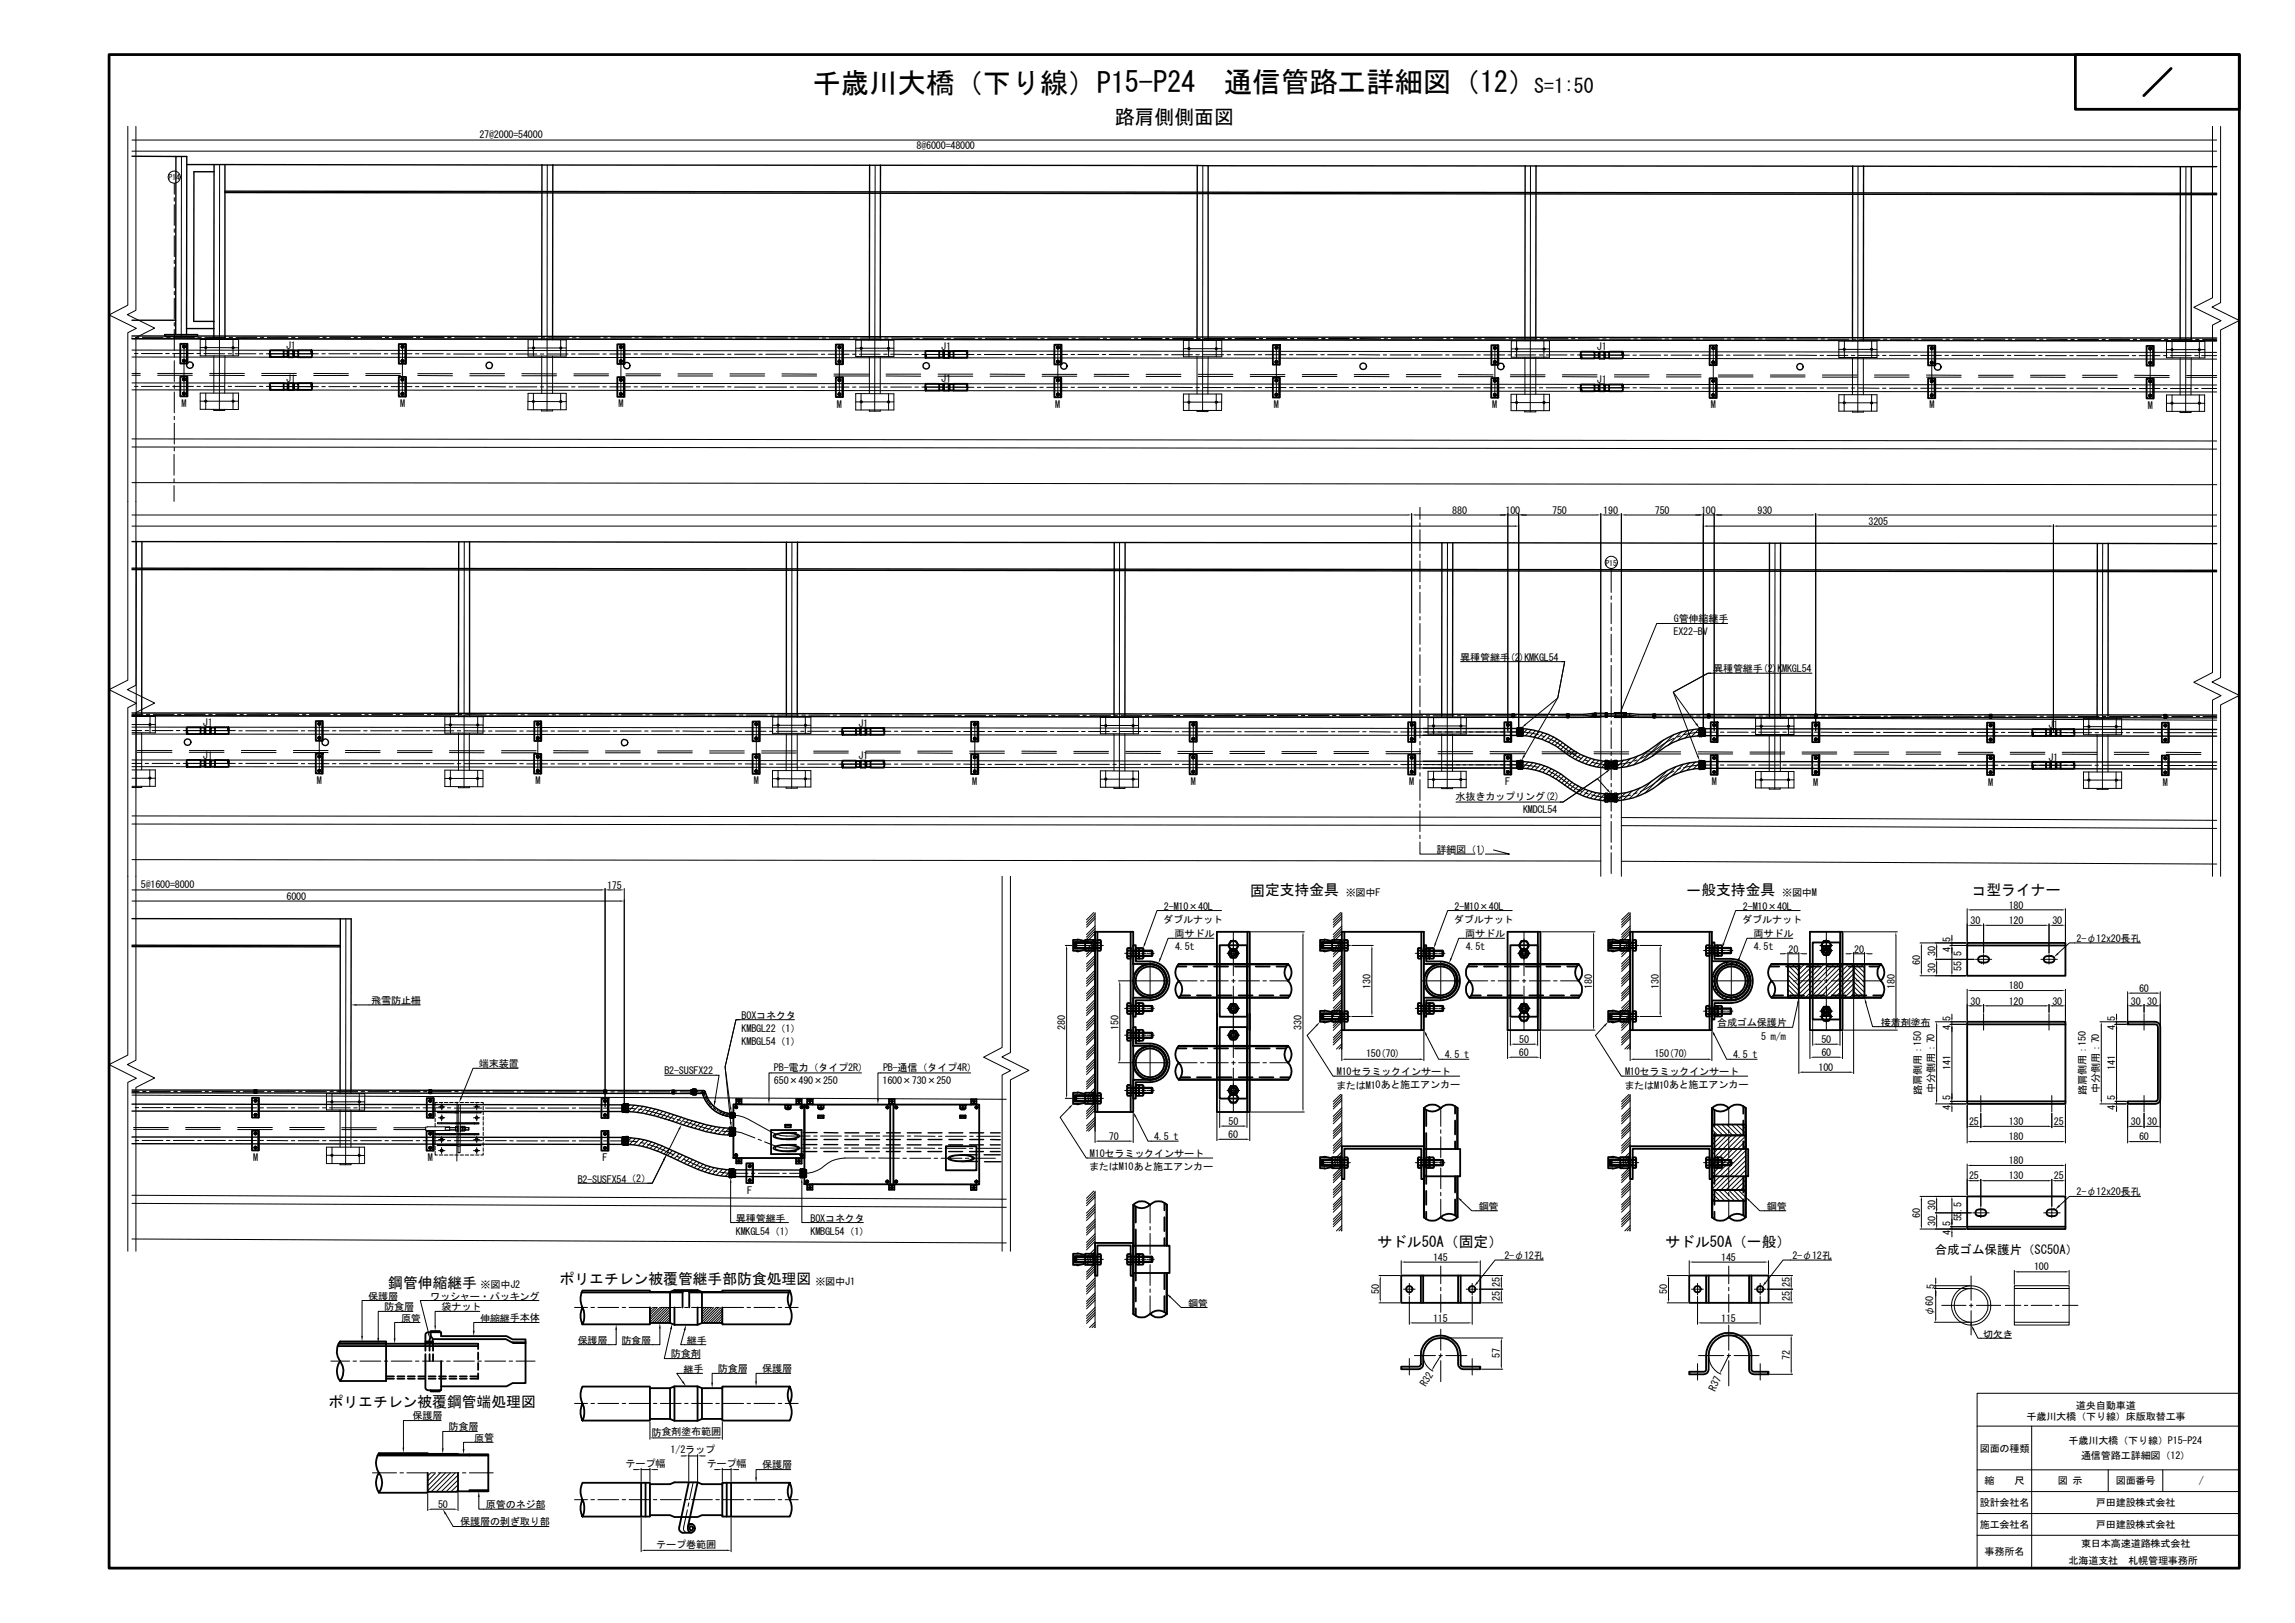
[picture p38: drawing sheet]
<svg xmlns="http://www.w3.org/2000/svg" width="420mm" height="297mm" viewBox="0 0 420 297" stroke-linecap="round" stroke-linejoin="round" font-family="sans-serif">
<defs><g id="words">
<text font-size="5.2" x="148.7" y="17">千歳川大橋（下り線）P15-P24　通信管路工詳細図（12）</text>
<g font-size="3.6">
<text x="280.9" y="17">S=1:50</text>
<text x="204.1" y="22.6">路肩側側面図</text>
</g>
<g font-size="2.7">
<text x="228.9" y="163.9">固定支持金具</text>
<text x="308.8" y="163.9">一般支持金具</text>
<text x="361" y="163.9">コ型ライナー</text>
<text x="252.2" y="228.2">サドル50A（固定）</text>
<text x="304.9" y="228.2">サドル50A（一般）</text>
<text x="71.1" y="235.7">鋼管伸縮継手</text>
<text x="102.5" y="235">ポリエチレン被覆管継手部防食処理図</text>
<text x="60.2" y="257.5">ポリエチレン被覆鋼管端処理図</text>
</g>
<text font-size="2.3" x="354.2" y="229.5">合成ゴム保護片（SC50A）</text>
<text font-size="1.9" x="314" y="254.7" transform="rotate(-64 314 254.7)">R37</text>
<g font-size="1.8">
<text x="87.8" y="25.3">27@2000=54000</text>
<text x="167.8" y="27.3">8@6000=48000</text>
<text x="52.4" y="63.9">J1</text>
<text x="172.3" y="64">J1</text>
<text x="292.3" y="64.1">J1</text>
<text x="52.4" y="69.9">J1</text>
<text x="172.3" y="70">J1</text>
<text x="292.3" y="70.1">J1</text>
<text x="33.2" y="74.5">M</text>
<text x="73.2" y="74.5">M</text>
<text x="113.3" y="74.5">M</text>
<text x="153.2" y="74.6">M</text>
<text x="193.2" y="74.6">M</text>
<text x="233.2" y="74.7">M</text>
<text x="273.2" y="74.7">M</text>
<text x="313.2" y="74.8">M</text>
<text x="353.2" y="74.8">M</text>
<text x="393.2" y="74.8">M</text>
<text x="265.9" y="94">880</text>
<text x="275.6" y="94">100</text>
<text x="284.2" y="94">750</text>
<text x="293.5" y="94">190</text>
<text x="303" y="94">750</text>
<text x="311.4" y="94">100</text>
<text x="321.8" y="94">930</text>
<text x="342.1" y="96.1">3205</text>
<text x="306.4" y="113.8">G管伸縮継手</text>
<text x="306.4" y="116.2">EX22-BV</text>
<text x="267.3" y="120.9">異種管継手(2)KMKGL54</text>
<text x="313.6" y="123.1">異種管継手(2)KMKGL54</text>
<text x="37.1" y="132.8">J1</text>
<text x="157.2" y="133">J1</text>
<text x="375" y="133.2">J1</text>
<text x="37.1" y="138.9">J1</text>
<text x="58" y="143.5">M</text>
<text x="98" y="143.5">M</text>
<text x="138" y="143.6">M</text>
<text x="157.2" y="139">J1</text>
<text x="178" y="143.6">M</text>
<text x="218" y="143.6">M</text>
<text x="258" y="143.7">M</text>
<text x="275.6" y="143.7">F</text>
<text x="313.4" y="143.7">M</text>
<text x="332" y="143.8">M</text>
<text x="364" y="143.8">M</text>
<text x="375" y="139.2">J1</text>
<text x="396" y="143.8">M</text>
<text x="266.5" y="146.5">水抜きカップリング(2)</text>
<text x="278.8" y="148.8">KMDCL54</text>
<text x="263" y="156">詳細図（1）</text>
<text x="25.8" y="162.5">5@1600=8000</text>
<text x="52.5" y="164.7">6000</text>
<text x="111.1" y="162.6">175</text>
<text x="213.1" y="166.5">2-M10×40L</text>
<text x="246.4" y="164">※図中F</text>
<text x="266.3" y="166.5">2-M10×40L</text>
<text x="319.1" y="166.5">2-M10×40L</text>
<text x="326.3" y="164">※図中M</text>
<text x="367.7" y="166.3">180</text>
<text x="213" y="169">ダブルナット</text>
<text x="215" y="171.4">両サドル</text>
<text x="215.1" y="173.8">4.5t</text>
<text x="266.2" y="169">ダブルナット</text>
<text x="268.3" y="171.4">両サドル</text>
<text x="268.3" y="173.8">4.5t</text>
<text x="319" y="169">ダブルナット</text>
<text x="321" y="171.4">両サドル</text>
<text x="321.1" y="173.8">4.5t</text>
<text x="360.8" y="169.1">30</text>
<text x="367.7" y="169.1">120</text>
<text x="375.7" y="169.1">30</text>
<text x="380.2" y="172.4">2-φ12x20長孔</text>
<text x="327.4" y="174.3">20</text>
<text x="339.5" y="174.3">20</text>
<text x="351.5" y="176.5" transform="rotate(-90 351.5 176.5)">60</text>
<text x="354.3" y="178" transform="rotate(-90 354.3 178)">30</text>
<text x="354.3" y="175" transform="rotate(-90 354.3 175)">30</text>
<text x="357.1" y="174.2" transform="rotate(-90 357.1 174.2)">4.5</text>
<text x="359.1" y="177.6" transform="rotate(-90 359.1 177.6)">55.5</text>
<text x="68" y="183.7">飛雪防止柵</text>
<text x="250.9" y="181" transform="rotate(-90 250.9 181)">130</text>
<text x="291.5" y="181" transform="rotate(-90 291.5 181)">180</text>
<text x="303.7" y="181" transform="rotate(-90 303.7 181)">130</text>
<text x="346.9" y="181" transform="rotate(-90 346.9 181)">180</text>
<text x="360.8" y="183.9">30</text>
<text x="367.7" y="183.9">120</text>
<text x="367.7" y="181.1">180</text>
<text x="375.7" y="183.9">30</text>
<text x="390.1" y="183.9">30</text>
<text x="391.6" y="181.5">60</text>
<text x="393.1" y="183.9">30</text>
<text x="135.8" y="186.5">BOXコネクタ</text>
<text x="135.8" y="188.8">KMBGL22（1）</text>
<text x="135.8" y="191.2">KMBGL54（1）</text>
<text x="195" y="188.4" transform="rotate(-90 195 188.4)">280</text>
<text x="204.8" y="188.5" transform="rotate(-90 204.8 188.5)">150</text>
<text x="238.3" y="188.4" transform="rotate(-90 238.3 188.4)">330</text>
<text x="278.1" y="190.9">50</text>
<text x="314.4" y="187.8">合成ゴム保護片</text>
<text x="322.4" y="190.3">5 m/m</text>
<text x="333.4" y="190.9">50</text>
<text x="344.3" y="187.7">接着剤塗布</text>
<text x="357.1" y="188.6" transform="rotate(-90 357.1 188.6)">4.5</text>
<text x="387.3" y="188.6" transform="rotate(-90 387.3 188.6)">4.5</text>
<text x="87.7" y="195.3">端末装置</text>
<text x="121.6" y="196.5">B2-SUSFX22</text>
<text x="141.7" y="196.1">PB-電力（タイプ2R）</text>
<text x="161.7" y="196.1">PB-通信（タイプ4R）</text>
<text x="244.8" y="196.8">M10セラミックインサート</text>
<text x="250.1" y="193.5">150(70)</text>
<text x="264.5" y="193.6">4.5 t</text>
<text x="278.1" y="193.3">60</text>
<text x="297.5" y="196.8">M10セラミックインサート</text>
<text x="302.9" y="193.5">150(70)</text>
<text x="317.3" y="193.6">4.5 t</text>
<text x="332.9" y="196">100</text>
<text x="333.4" y="193.3">60</text>
<text x="357.1" y="195.8" transform="rotate(-90 357.1 195.8)">141</text>
<text x="387.3" y="195.8" transform="rotate(-90 387.3 195.8)">141</text>
<text x="141.7" y="198.4">650×490×250</text>
<text x="161.6" y="198.4">1600×730×250</text>
<text x="244.6" y="199.2">またはM10あと施工アンカー</text>
<text x="297.4" y="199.2">またはM10あと施工アンカー</text>
<text x="351.8" y="200.4" transform="rotate(-90 351.8 200.4)">路肩側用：150</text>
<text x="354.1" y="200.1" transform="rotate(-90 354.1 200.1)">中分側用：70</text>
<text x="357.1" y="203.2" transform="rotate(-90 357.1 203.2)">4.5</text>
<text x="381.9" y="200.4" transform="rotate(-90 381.9 200.4)">路肩側用：150</text>
<text x="384.3" y="200.1" transform="rotate(-90 384.3 200.1)">中分側用：70</text>
<text x="387.3" y="203.2" transform="rotate(-90 387.3 203.2)">4.5</text>
<text x="203" y="208.6">70</text>
<text x="211.3" y="208.6">4.5 t</text>
<text x="224.9" y="208.3">60</text>
<text x="224.9" y="205.9">50</text>
<text x="360.5" y="205.9">25</text>
<text x="367.7" y="205.9">130</text>
<text x="367.7" y="208.7">180</text>
<text x="376" y="205.9">25</text>
<text x="390.1" y="205.9">30</text>
<text x="391.6" y="208.7">60</text>
<text x="393.1" y="205.9">30</text>
<text x="46.3" y="212.5">M</text>
<text x="78.3" y="212.5">M</text>
<text x="110.3" y="212.5">F</text>
<text x="199.4" y="214.2">またはM10あと施工アンカー</text>
<text x="199.5" y="211.8">M10セラミックインサート</text>
<text x="360.5" y="215.9">25</text>
<text x="367.7" y="215.9">130</text>
<text x="367.7" y="213.1">180</text>
<text x="376" y="215.9">25</text>
<text x="105.8" y="216.5">B2-SUSFX54（2）</text>
<text x="136.8" y="218.6">F</text>
<text x="270.7" y="221.4">鋼管</text>
<text x="323.5" y="221.4">鋼管</text>
<text x="354.3" y="221.4" transform="rotate(-90 354.3 221.4)">30</text>
<text x="380.2" y="218.7">2-φ12x20長孔</text>
<text x="134.7" y="223.6">異種管継手</text>
<text x="134.7" y="226">KMKGL54（1）</text>
<text x="148.4" y="223.6">BOXコネクタ</text>
<text x="148.4" y="226">KMBGL54（1）</text>
<text x="351.5" y="222.9" transform="rotate(-90 351.5 222.9)">60</text>
<text x="354.3" y="224.4" transform="rotate(-90 354.3 224.4)">30</text>
<text x="357.1" y="226.1" transform="rotate(-90 357.1 226.1)">4.5</text>
<text x="359.1" y="223.5" transform="rotate(-90 359.1 223.5)">55.5</text>
<text x="262.4" y="230.7">145</text>
<text x="275.4" y="230.4">2-φ12孔</text>
<text x="315.1" y="230.7">145</text>
<text x="328.2" y="230.4">2-φ12孔</text>
<text x="372.4" y="232.5">100</text>
<text x="67.4" y="237.8">保護層</text>
<text x="70.3" y="239.8">防食層</text>
<text x="78.7" y="237.9">ワッシャー・パッキング</text>
<text x="80.8" y="239.8">袋ナット</text>
<text x="88" y="235.8">※図中J2</text>
<text x="149.3" y="235.1">※図中J1</text>
<text x="217.5" y="239.1">鋼管</text>
<text x="252.5" y="236.9" transform="rotate(-90 252.5 236.9)">50</text>
<text x="274.6" y="238.1" transform="rotate(-90 274.6 238.1)">25</text>
<text x="274.6" y="235.6" transform="rotate(-90 274.6 235.6)">25</text>
<text x="305.2" y="236.9" transform="rotate(-90 305.2 236.9)">50</text>
<text x="327.7" y="238.1" transform="rotate(-90 327.7 238.1)">25</text>
<text x="327.7" y="235.6" transform="rotate(-90 327.7 235.6)">25</text>
<text x="354.1" y="236" transform="rotate(-90 354.1 236)">5</text>
<text x="73.4" y="241.9">原管</text>
<text x="87.9" y="241.9">伸縮継手本体</text>
<text x="105.8" y="245.9">保護層</text>
<text x="113.8" y="245.9">防食層</text>
<text x="125.7" y="246">継手</text>
<text x="262.4" y="241.9">115</text>
<text x="315.1" y="241.9">115</text>
<text x="353.9" y="240.9" transform="rotate(-90 353.9 240.9)">φ60</text>
<text x="363" y="244.8">切欠き</text>
<text x="122.8" y="248.4">防食剤</text>
<text x="125.1" y="251.2">継手</text>
<text x="131.4" y="251.1">防食層</text>
<text x="139.5" y="251.2">保護層</text>
<text x="274.6" y="248.6" transform="rotate(-90 274.6 248.6)">57</text>
<text x="327.7" y="248.9" transform="rotate(-90 327.7 248.9)">72</text>
<text x="261.1" y="253.9" transform="rotate(-59 261.1 253.9)">R32</text>
<text x="380.1" y="257.9">道央自動車道</text>
<text x="75.5" y="259.8">保護層</text>
<text x="82.1" y="261.8">防食層</text>
<text x="86.8" y="263.8">原管</text>
<text x="119.3" y="262.7">防食剤塗布範囲</text>
<text x="371" y="259.9">千歳川大橋（下り線）床版取替工事</text>
<text x="114.5" y="268.5">テープ幅</text>
<text x="122.8" y="266">1/2ラップ</text>
<text x="129.4" y="268.5">テープ幅</text>
<text x="139.5" y="268.8">保護層</text>
<text x="362.4" y="265.7">図面の種類</text>
<text x="378.7" y="264.4">千歳川大橋（下り線）P15-P24</text>
<text x="381" y="267">通信管路工詳細図（12）</text>
<text x="80.2" y="276">50</text>
<text x="362.4" y="275.7">設計会社名</text>
<text x="363.3" y="271.7">縮　　尺</text>
<text x="376.7" y="271.7">図 示</text>
<text x="383.7" y="275.7">戸田建設株式会社</text>
<text x="387.3" y="271.7">図面番号</text>
<text x="402.5" y="271.7">/</text>
<text x="84.3" y="279.2">保護層の剥ぎ取り部</text>
<text x="89" y="276.1">原管のネジ部</text>
<text x="362.4" y="279.7">施工会社名</text>
<text x="383.7" y="279.7">戸田建設株式会社</text>
<text x="120.2" y="283.4">テープ巻範囲</text>
<text x="363.3" y="284.7">事務所名</text>
<text x="378.7" y="286.2">北海道支社　札幌管理事務所</text>
<text x="381" y="283.2">東日本高速道路株式会社</text>
</g>
<g font-size="1.4">
<text x="30.8" y="33">P14</text>
<text x="293.9" y="103.5">P15</text>
</g>
</g></defs>
<g fill="none" stroke="#000" stroke-width=".18">
<path d="M23.4 23.1v32.8l-3.4 1.7 5 2.5-1.6 .8v63.6l-3.4 1.7 5 2.5-1.6 .8v63.6l-3.4 1.7 5 2.5-1.6 .8v30.9M24.2 27.7h381.6M24.2 25.6h381.6M24.9 23.1v33.7l-1.6 .8 5 2.4-3.4 1.8v63.6l-1.6 .8 5 2.5-3.4 1.7v63.6l-1.6 .8 5 2.5-3.4 1.7v30M31.9 33.5v2M31.9 36.2v.6M31.9 37.4v3.9M33.2 28.6v33M40.2 30.1v45M100.2 30.2l-.1 45M160.2 30.2l-.1 45M220.2 30.3v45"/>
<path d="M280.2 30.4v45M340.2 30.4l-.1 45M400.2 30.5l-.1 45M405.1 23.1v31.4l-3.5 1.7 5 2.5-1.5 .8v63.6l-3.5 1.8 5 2.4-1.5 .8v32.3M406.5 23.1v32.3l-1.5 .8 5 2.5-3.5 1.7v63.6l-1.5 .8 5 2.5-3.5 1.7v31.4M31.9 41.9v.6M31.9 43.2v3.8M31.9 47.6v.6M31.9 48.9v3.8M31.9 53.3v.7M31.9 54.6v3.8M31.9 59v.7"/>
<path d="M24.2 68.7h1.5M24.2 68.3h1.5M24.2 62l381.6 .4M24.2 65.3l381.6 .4M24.2 64.1l381.6 .4M24.2 71.4l381.6 .3M24.2 70.1l381.6 .4M24.2 61.7h.1M24.6 70.7h.7M24.6 64.7h.7M24.8 61.7h.6M25.9 70.7h3.8"/>
<path d="M25.9 64.7h3.8M26.1 61.7h3.8M28.9 68.7h6.3M28.9 68.3h6.3M30.3 70.7h.7M30.3 64.7h.7M30.5 61.7h.6M31.6 70.7h3.8M31.6 64.7h3.8M31.8 61.7h3.8M31.9 60.3v3.8M31.9 64.7v.7"/>
<path d="M31.9 66v3.8M31.9 70.5v.6M31.9 71.7v3.8M31.9 76.2v.6M31.9 77.4v3.9M33.4 63.4h.5M33.4 66h.5M33.4 69.4h.5M33.4 72h.5M33.7 62.9v9.6M36.1 70.7h.6M36.1 64.7h.6"/>
<path d="M36.2 61.7h.7M36.6 71.9h7.1l-.1 3.1-7-.1zM36.6 62.1h7.1v3h-7.1zM36.6 63.6h7.1M36.6 73.4h7.1M37.3 70.7h3.8M37.3 64.7h3.8M37.5 73.3l.2-.1 .2 .2-.2 .2h-.2zM37.5 61.7l3.8 .1M37.5 63.5h.3v.3h-.3zM37.7 62.1v3M37.7 71.9v3"/>
<path d="M38.4 68.7h6.3M38.4 68.3h6.3M39.1 61.6v.5M39.1 74.9v.2h2v-.2M39.1 65.1v6.8M41.2 65.1l-.1 6.8M41.2 61.6v.5M41.8 70.7h.6M41.8 64.7h.6M41.9 61.8h.7M42.5 63.5h.3v.3h-.3zM42.7 62.1v3"/>
<path d="M42.7 71.9v3.1M43 70.7h3.9M43 64.7h3.9M43.2 61.8h3.8M47.5 70.7h.6M47.5 64.7h.6M47.7 61.8h.6M47.9 68.7h6.4M47.9 68.3h6.4M48.8 70.7l3.8 .1M48.8 64.7h9.5M48.9 61.8h3.8"/>
<path d="M49.2 70.7l8.2 .1M53.2 70.8h.6M53.4 61.8h.6M54.5 70.8h3.8M54.6 61.8h3.9M57.4 68.7h6.4M57.4 68.3l6.4 .1M58.9 70.8h.7M58.9 64.7h.7M59.1 61.8h.6M60.2 70.8h3.8M60.2 64.7h3.8"/>
<path d="M60.4 61.8h3.8M64.6 70.8h.7M64.6 64.7h.7M64.8 61.8h.6M65.9 70.8h3.8M65.9 64.7h3.8M66.1 61.8h3.8M67 68.7h6.3M67 68.4h6.3M70.3 70.8h.7M70.3 64.7h.7M70.5 61.8h.7"/>
<path d="M71.6 70.8h3.8M71.6 64.7h3.8M71.8 61.8h3.8M73.4 63.5h.5M73.4 66.1h.5M73.4 69.5h.5M73.4 72.1h.5M73.6 69.2v.5M73.6 71.9v.4M73.7 63.3v.4M73.7 65.8v.5M73.7 63l-.1 9.6"/>
<path d="M76.1 70.8h.6M76.1 64.7h.6M76.2 61.8h.7M76.5 68.7l6.3 .1M76.5 68.4h6.3M77.3 70.8h3.8M77.3 64.7h3.8M77.5 61.8h3.8M81.8 70.8h.6M81.8 64.8h.6M81.9 61.8h.7M83 70.8h3.9"/>
<path d="M83 64.8h3.9M83.2 61.8h3.8M86 68.8h6.4M86 68.4h6.4M87.5 70.8h.6M87.5 64.8h.6M87.7 61.8h.6M88.8 70.8h3.8M88.8 64.8h3.8M88.9 61.8h3.8M93.2 64.8h.6M93.2 70.8h.6"/>
<path d="M93.4 61.8h.6M94.5 64.8h3.8M94.5 70.8h3.8M94.6 61.8h3.9M95.5 68.8h6.4M95.5 68.4h6.4M96.6 73.5h7.1M96.7 63.7h7M96.7 62.2h7v3h-7zM96.7 72h7v3h-7.1zM97.5 63.6h.3v.2h-.3zM97.5 73.3h.3v.3h-.3z"/>
<path d="M97.7 62.2v3M97.7 72v3M98.9 64.8h.7M98.9 70.8h.7M99.1 61.8h.6M99.2 61.7v.5M99.2 75l-.1 .2h2.1v-.2M99.2 65.2v6.8M100.2 64.8h3.8M100.2 70.8h3.8M100.4 61.8h3.8M101.2 61.7v.5"/>
<path d="M101.2 65.2v6.8M102.5 63.6h.3v.2h-.3zM102.5 73.3h.3v.3h-.3zM102.6 62.2v3M102.6 72v3M104.6 64.8h.7M104.6 70.8h.7M104.8 61.8h.6M105.1 68.8h6.3M105.1 68.4h6.3M105.9 64.8h3.8M105.9 70.8h3.8"/>
<path d="M106.1 61.8h3.8M110.4 64.8h.6M110.4 70.8h.6M110.5 61.8h.7M111.6 64.8h3.8M111.6 70.8h3.8M111.8 61.8h3.8M113.4 63.5h.5M113.4 66.1h.5M113.4 69.5h.5M113.4 72.1h.5M113.7 65.9v.5"/>
<path d="M113.7 69.3v.4M113.7 71.9v.4M113.7 63.3v.4M113.7 63v9.6M114.6 68.8h6.3M114.6 68.4h6.3M116.1 64.8h.6M116.1 70.8h.6M116.2 61.8h.7M117.3 64.8h3.8M117.3 70.8h3.8M117.5 61.8h3.8"/>
<path d="M121.8 64.8h.6M121.8 70.8h.6M122 61.8h.6M123.1 64.8h3.8M123.1 70.8h3.8M123.2 61.8l3.8 .1M124.1 68.8h6.4M124.1 68.4h6.4M127.5 64.8h.6M127.5 70.8h.6M127.7 61.9h.6M128.8 64.8h3.8"/>
<path d="M128.8 70.8h3.8M128.9 61.9h3.8M133.2 64.8h.6M133.2 70.8h.6M133.4 61.9h.6M133.6 68.8h6.4M133.6 68.4h6.4M134.5 64.8h3.8M134.5 70.8h3.8M134.7 61.9h3.8M138.9 64.8h.7M138.9 70.8h.7"/>
<path d="M139.1 61.9h.6M140.2 64.8h3.8M140.2 70.8h3.8M140.4 61.9h3.8M143.2 68.8h6.3M143.2 68.4l6.3 .1M144.6 64.8h.7M144.6 70.8h.7M144.8 61.9h.6M145.9 64.8h3.8M145.9 70.8h3.8M146.1 61.9h3.8"/>
<path d="M150.4 64.8h.6M150.4 70.8h.6M150.5 61.9h.7M151.6 64.8h3.8M151.6 70.8h3.8M151.8 61.9h3.8M152.7 68.8h6.3M152.7 68.5h6.3M153.4 63.6h.5M153.4 66.1h.5M153.4 69.6h.5M153.4 72.2h.5"/>
<path d="M153.7 63.1v9.6M156.1 64.8h.6M156.1 70.8h.6M156.2 61.9h.7M156.7 63.7h6.9M156.7 72l6.9 .1v2.9h-6.9zM156.7 73.6h6.9M156.7 62.3h6.9v3h-6.9zM157.3 64.8h3.9M157.3 70.8h3.9M157.5 63.6h.3v.3h-.3zM157.5 73.4h.3v.3h-.3z"/>
<path d="M157.5 61.9h3.8M157.6 72v3M157.7 62.3v3M159.2 61.7v.6M159.2 75v.2h2v-.2M159.2 65.3v6.7M161.2 61.7v.6M161.2 65.3v6.7M161.8 64.8h.6M161.8 70.8h.6M162 61.9h.6M162.2 68.8l6.4 .1"/>
<path d="M162.2 68.5h6.4M162.5 63.6h.3v.3h-.3zM162.5 73.4h.3v.3h-.3zM162.7 62.3v3M162.7 72.1v2.9M163.1 64.8l3.8 .1M163.1 70.8h3.8M163.2 61.9h3.8M167.5 64.9h.6M167.5 70.8h.6M167.7 61.9h.6M168.8 64.9h9.5"/>
<path d="M168.8 70.8h3.8M168.9 61.9h3.9M169.2 70.8l8.2 .1M171.7 68.9h6.4M171.7 68.5h6.4M173.2 70.8h.7M173.4 61.9h.6M174.5 70.8l3.8 .1M174.7 61.9h3.8M178.9 64.9h.7M178.9 70.9h.7M179.1 61.9h.6"/>
<path d="M180.2 64.9h3.8M180.2 70.9h3.8M180.4 61.9h3.8M181.3 68.9h6.3M181.3 68.5h6.3M184.6 64.9h.7M184.6 70.9h.7M184.8 61.9h.7M185.9 64.9h3.8M185.9 70.9h3.8M186.1 61.9h3.8M190.4 64.9h.6"/>
<path d="M190.4 70.9h.6M190.5 61.9h.7M190.8 68.9h6.3M190.8 68.5h6.3M191.6 64.9h3.8M191.6 70.9h3.8M191.8 61.9h3.8M193.5 72.2h.4M193.5 63.6h.4M193.5 66.2h.4M193.5 69.6h.4M193.7 63.1v9.6"/>
<path d="M196.1 64.9h.6M196.1 70.9h.6M196.2 61.9h.7M197.3 64.9h3.9M197.3 70.9h3.9M197.5 61.9h3.8M200.3 68.9h6.4M200.3 68.5h6.4M201.8 64.9h.6M201.8 70.9h.6M202 61.9h.6M203.1 64.9h3.8"/>
<path d="M203.1 70.9h3.8M203.2 61.9h3.8M207.5 64.9h.6M207.5 70.9h.6M207.7 61.9h.6M208.8 64.9h3.8M208.8 70.9h3.8M208.9 62h3.9M209.8 68.9h6.4M209.8 68.5h6.4M213.2 64.9h.7M213.2 70.9h.7"/>
<path d="M213.4 62h.6M214.5 64.9h3.8M214.5 70.9h3.8M214.7 62h3.8M216.7 72.1h7l-.1 3h-6.9zM216.7 73.6h6.9M216.7 63.8h7M216.7 62.3h7v3h-7zM217.5 73.5h.3v.3h-.3zM217.5 63.6h.3v.3h-.3zM217.7 62.3v3M217.7 72.1v3"/>
<path d="M218.9 64.9h.7M218.9 70.9h.7M219.1 62h.6M219.1 61.8v.5M219.1 75.1v.2h2v-.2M219.1 65.3v6.8M219.4 68.9h6.3M219.4 68.5h6.3M220.2 64.9h3.8M220.2 70.9h3.8M220.4 62h3.8M221.2 61.8v.5"/>
<path d="M221.2 65.3l-.1 6.8M222.5 73.5h.3v.3h-.3zM222.7 72.1v3M222.7 62.3v3M224.7 64.9h.6M224.7 70.9h.6M224.8 62h.7M225.9 64.9h3.8M225.9 70.9h3.8M226.1 62h3.8M228.9 68.9h6.3M228.9 68.6h6.3"/>
<path d="M230.4 64.9h.6M230.4 70.9h.6M230.5 62h.7M231.6 64.9h3.8M231.6 70.9h3.8M231.8 62h3.8M233.5 63.6h.4M233.5 66.2h.4M233.5 69.7h.4M233.5 72.2h.4M233.7 63.1v9.6M236.1 64.9h.6"/>
<path d="M236.1 70.9h.6M236.3 62h.6M237.4 64.9h3.8M237.4 70.9h3.8M237.5 62h3.8M238.4 68.9h6.4M238.4 68.6h6.4M241.8 64.9h.6M241.8 70.9h.6M242 62h.6M243.1 64.9h3.8M243.1 70.9h3.8"/>
<path d="M243.2 62h3.8M247.5 64.9h.6M247.5 70.9h.6M247.7 62h.6M247.9 68.9h6.4M247.9 68.6h6.4M248.8 64.9l3.8 .1M248.8 70.9h3.8M249 62h3.8M253.2 65h.7M253.2 70.9h.7M253.4 62h.6"/>
<path d="M254.5 65h3.8M254.5 70.9h3.8M254.7 62h3.8M257.5 68.9h6.3M257.5 68.6h6.3M258.9 65h.7M258.9 70.9h.7M259.1 62h.6M260.2 65h3.8M260.2 71h3.8M260.4 62h3.8M264.7 65h.6"/>
<path d="M264.7 71h.6M264.8 62h.7M265.9 65h3.8M265.9 71h3.8M266.1 62h3.8M267 68.9h6.3M267 68.6h6.3M270.4 65h.6M270.4 71h.6M270.5 62h.7M271.6 65h3.9M271.6 71h3.9"/>
<path d="M271.8 62h3.8M273.4 69.7h.5M273.4 72.3h.5M273.5 63.7h.4M273.5 66.3h.4M273.7 63.2v9.6M276.1 65h.6M276.1 71h.6M276.3 62h.6M276.5 68.9h6.4M276.5 68.6h6.4M276.6 72.2h7.1v3h-7.1z"/>
<path d="M276.6 73.7h7.1M276.7 62.4h7v3h-7zM276.7 63.9h7M277.4 65h3.8M277.4 71h3.8M277.5 73.5h.3v.3h-.3zM277.5 63.7h.3v.3h-.3zM277.5 62h3.8M277.7 72.2v3M277.7 62.4v3M279.1 75.2v.2h2.1v-.2M279.2 61.9v.5"/>
<path d="M279.2 65.4v6.8M281.2 61.9v.5M281.2 65.4v6.8M281.8 65h.6M281.8 71h.6M282 62h.6M282.5 73.5h.3v.3h-.3zM282.5 63.7h.3v.3h-.3zM282.6 62.4v3M282.6 72.2v3M283.1 65h3.8M283.1 71h3.8"/>
<path d="M283.2 62h3.9M286 68.9l6.4 .1M286 68.6h6.4M287.5 65h.7M287.5 71h.7M287.7 62h.6M288.8 65h3.8M288.8 71h9.5M289 62h3.8M289.2 65h8.2M293.2 65h.7M293.4 62h.6"/>
<path d="M294.5 65h3.8M294.7 62h3.8M295.6 69h6.3M295.6 68.6h6.3M298.9 65h.7M298.9 71h.7M299.1 62h.7M300.2 65h3.8M300.2 71h3.8M300.4 62h3.8M304.7 65h.6M304.7 71h.6"/>
<path d="M304.8 62h.7M305.1 69h6.3M305.1 68.6h6.3M305.9 65h3.8M305.9 71h3.8M306.1 62h3.8M310.4 65h.6M310.4 71h.6M310.5 62h.7M311.6 65h3.8M311.6 71h3.8M311.8 62h3.8"/>
<path d="M313.4 63.7h.5M313.4 66.3h.5M313.4 69.7h.5M313.4 72.3h.5M313.7 63.2v9.6M314.6 69h6.3M314.6 68.6h6.3M316.1 65h.6M316.1 71h.6M316.2 62h.7M317.3 65h3.9M317.3 71h3.9"/>
<path d="M317.5 62h3.8M321.8 65h.6M321.8 71h.6M322 62h.6M323.1 65h3.8M323.1 71h3.8M323.2 62h3.8M324.1 69h6.4M324.1 68.6h6.4M327.5 65h.6M327.5 71h.6M327.7 62h.6"/>
<path d="M328.8 65h3.8M328.8 71h3.8M328.9 62h3.9M333.2 65h.7M333.2 71h.7M333.4 62h.6M333.6 69h6.4M333.6 68.6h6.4M334.5 65h3.8M334.5 71h3.8M334.7 62.1h3.8M336.6 72.2h7v3h-7z"/>
<path d="M336.6 73.7h7M336.6 62.4h7v3h-7zM336.6 63.9h7M337.5 73.6h.3v.3h-.3zM337.5 63.8h.3v.3h-.3zM337.6 72.2v3M337.7 62.4v3M338.9 65h.7M338.9 71h.7M339.1 62.1h.6M339.1 61.9v.5M339.1 75.2v.2h2v-.2"/>
<path d="M339.1 65.4v6.8M340.2 65h3.8M340.2 71l3.8 .1M340.4 62.1h3.8M341.1 61.9v.5M341.1 65.4v6.8M342.5 73.6h.3v.3h-.3zM342.5 63.8h.3v.3h-.3zM342.7 62.4v3M342.7 72.2l-.1 3M343.2 69h6.3M343.2 68.6h6.3"/>
<path d="M344.6 65h.7M344.6 71.1h.7M344.8 62.1h.7M345.9 65h3.8M345.9 71.1h3.8M346.1 62.1h3.8M350.4 65h.6M350.4 71.1h.6M350.5 62.1h.7M351.6 65h3.8M351.6 71.1h3.8M351.8 62.1h3.8"/>
<path d="M352.7 69h6.3M352.7 68.6l6.3 .1M353.4 63.8h.5M353.4 66.4h.5M353.4 69.7h.5M353.4 72.4h.5M353.7 63.3v9.6M356.1 65h.6M356.1 71.1h.6M356.2 62.1h.7M357.3 65h3.9M357.3 71.1h3.9"/>
<path d="M357.5 62.1h3.8M361.8 65h.6M361.8 71.1h.6M362 62.1h.6M362.2 69h6.4M362.2 68.7h6.4M363.1 65h3.8M363.1 71.1h3.8M363.2 62.1h3.8M367.5 65h.6M367.5 71.1h.6M367.7 62.1h.6"/>
<path d="M368.8 65h3.8M368.8 71.1h3.8M368.9 62.1h3.9M371.7 69l6.4 .1M371.7 68.7h6.4M373.2 65h.7M373.2 71.1h.7M373.4 62.1h.6M374.5 65.1h3.8M374.5 71.1h3.8M374.7 62.1h3.8M378.9 65.1h.7"/>
<path d="M378.9 71.1h.7M379.1 62.1h.6M380.2 65.1h3.8M380.2 71.1h3.8M380.4 62.1h3.8M381.3 69.1h6.3M381.3 68.7h6.3M384.7 65.1h.6M384.7 71.1h.6M384.8 62.1h.7M385.9 65.1h3.8M385.9 71.1h3.8"/>
<path d="M386.1 62.1h3.8M390.4 65.1h.6M390.4 71.1h.6M390.5 62.1h.7M390.8 69.1h6.3M390.8 68.7h6.3M391.6 65.1h3.8M391.6 71.1h3.8M391.8 62.1h3.8M393.4 63.8h.5M393.4 66.4h.5M393.4 69.8h.5"/>
<path d="M393.4 72.4h.5M393.6 72.2v.4M393.7 63.6v.4M393.7 66.2v.4M393.7 69.6v.4M393.7 63.3l-.1 9.6M396.1 65.1h.6M396.1 71.1h.6M396.2 62.1h.7M396.6 62.5h7.1v3h-7.1zM396.6 64h7.1M396.6 72.3h7v3h-7z"/>
<path d="M396.6 73.8h7M397.3 65.1h3.9M397.3 71.1h3.9M397.5 73.6h.3v.3h-.3zM397.5 62.1h3.8M397.6 62.5v3M397.6 72.3v3M399.1 75.3v.2h2v-.2M399.1 65.5v6.8M399.1 62v.5M400.3 69.1h5.5M400.3 68.7h5.5"/>
<path d="M401.2 65.5l-.1 6.8M401.2 62v.5M401.8 65.1h.6M401.8 71.1h.6M402 62.1h.6M402.5 73.6h.3v.3h-.3zM402.5 63.9h.3v.3h-.3zM402.6 62.5v3M402.6 72.3v3M403.1 65.1h2.7M403.1 71.1h2.7M403.2 62.1h2.6"/>
<path d="M24.2 96.3h253.2M24.2 80.3l381.6 .4M24.2 81.8l381.6 .4M24.2 88.3l381.6 .4M24.2 94.3h233.6M25 99.1l-.1 45M31.9 83.2v3.8M31.9 87.6v.6M31.9 88.9v2.9M31.9 81.9v.6M85 99.2v45M145 99.3l-.1 45"/>
<path d="M205 99.3l-.1 45M258.4 94v47.8M259.2 94.3h16.2M260 92.9v2.2M260 95.7v.6M260 97v3.8M265 99.3v45M276 94v39.7M276 94.3h2M278 94v39.7M278.8 94.3h13.5M293.1 94v37"/>
<path d="M293.7 94.3h2.5M296.8 94v37.1M297.5 94.3h13.6M311.8 94.3h2M311.8 94v39.8M312.5 96.3h62.7M313.8 94v39.8M314.5 94.3h17.2M325 99.4l-.1 45M332.4 94v39.8M333.1 94.3h72.7M375.9 96v37.8"/>
<path d="M376.6 96.3h29.2M384.9 99.5v45M260 101.4v.6M260 102.7v3.8M260 107.1v.7M260 108.4v3.8M260 112.8v.7M260 114.1v3.8M260 118.6v.6M260 119.8v3.8M295 104v4.4M295 109.1v.6"/>
<path d="M295 110.3v3.9M295 114.8v.6M295 116.1v3.8M316.3 114.1h-13l-6.3 15.4M24.2 130.7h2M24.2 131l268.9 .3v29.1M24.2 133.7h1.7M24.2 134.3l253.8 .3M24.2 133.1l253.8 .2M24.2 139.7h1.7M24.2 139.1l253.8 .2M24.2 132.6h4.2"/>
<path d="M25.1 137.7h6.4M25.1 137.4h6.4M25.9 130.6v.5M25.9 134.1v6.8M26.6 133.7h.6M26.6 139.7h.6M26.8 130.7h.6M27.3 132.5h.3v.2h-.3zM27.5 131.1v3M27.8 133.7h3.9M27.8 139.7h3.9M28.1 130.7h3.8"/>
<path d="M28.4 131.1v3h-4.2M32.3 133.7h.6M32.3 139.7h.6M32.5 130.7h.6M33.6 133.7h9.5M33.6 139.7h9.5M33.8 130.7h3.8M34.7 137.7h6.3M34.7 137.4h6.3M38.2 130.7h.7M39.5 130.7h3.8M43.7 133.8h.7"/>
<path d="M43.7 139.7h.7M43.9 130.7h.7M44.2 137.7h6.3M44.2 137.4h6.3M45 133.8h3.8M45 139.7h3.8M45.2 130.8h3.8M49.4 133.8h.7M49.4 139.7h.7M49.6 130.8h.7M50.7 133.8h3.8M50.7 139.7h3.8"/>
<path d="M50.9 130.8h3.8M53.7 137.7h6.4M53.7 137.4h6.4M55.1 133.8h.7M55.1 139.8h.7M55.4 130.8h.6M56.4 133.8h3.8M56.4 139.8h3.8M56.6 130.8h3.8M58.2 138.5h.5M58.2 132.5h.5M58.2 135.1h.5"/>
<path d="M58.5 132v9.6M60.9 133.8h.6M60.9 139.8h.6M61.1 130.8h.6M62.1 133.8h3.8M62.1 139.8h3.8M62.3 130.8h3.9M63.2 137.7h6.4M63.2 137.4h6.4M66.6 133.8h.6M66.6 139.8h.6M66.8 130.8h.6"/>
<path d="M67.8 133.8h3.9M67.8 139.8h3.9M68.1 130.8h3.8M72.3 133.8h.6M72.3 139.8h.6M72.5 130.8h.6M72.8 137.7h6.3M72.8 137.4h6.3M73.6 133.8h3.8M73.6 139.8h3.8M73.8 130.8h3.8M78 133.8h.6"/>
<path d="M78 139.8h.6M78.2 130.8h.7M79.3 133.8h3.8M79.3 139.8h3.8M79.5 130.8h3.8M81.4 132.7h7.1M81.4 131.2h7.1l-.1 3h-7zM82.3 137.7l6.3 .1M82.3 137.4h6.3M82.3 132.5h.3v.3h-.3zM82.5 131.2v3M83.7 133.8h.7"/>
<path d="M83.7 139.8h.7M83.9 134.2v6.8M83.9 130.7v.5M83.9 130.8h.7M85 133.8h3.8M85 139.8h3.8M85.2 130.8h3.8M85.9 134.2v6.8M86 130.7v.5M87.3 132.5h.3v.3h-.3zM87.4 131.2v3M89.4 133.8h.7"/>
<path d="M89.4 139.8h.7M89.7 130.8h.6M90.7 133.8h3.8M90.7 139.8h3.8M90.9 130.8h3.8M91.8 137.8h6.4M91.8 137.4h6.4M95.2 133.8h.6M95.2 139.8h.6M95.4 130.8h.6M96.4 133.8h3.8M96.4 139.8h3.8"/>
<path d="M96.6 130.8h3.8M98.2 135.1h.5M98.2 138.5h.5M98.2 132.5h.5M98.5 132v9.6M100.9 133.8h.6M100.9 139.8h.6M101.1 130.8h.6M101.3 137.8h6.4M101.3 137.4h6.4M102.1 133.8h3.8M102.1 139.8h3.8"/>
<path d="M102.4 130.8h3.8M106.6 133.8h.6M106.6 139.8h.6M106.8 130.8h.6M107.9 133.8h3.8M107.9 139.8h3.8M108.1 130.8h3.8M110.9 137.8h6.3M110.9 137.4h6.3M112.3 133.8h.6M112.3 139.8h.6M112.5 130.8h.6"/>
<path d="M113.6 133.8h3.8M113.6 139.8h3.8M113.8 130.8h3.8M118 133.8h.6M118 139.8h.6M118.2 130.8h.7M119.3 133.8h3.8M119.3 139.8h3.8M119.5 130.8h3.8M120.4 137.8h6.3M120.4 137.4h6.3M123.7 133.8h.7"/>
<path d="M123.7 139.8h.7M123.9 130.8h.7M125 133.8h3.8M125 139.8h3.8M125.2 130.8l3.8 .1M129.4 133.8h.7M129.4 139.8h.7M129.7 130.9h.6M129.9 137.8h6.4M129.9 137.4h6.4M130.7 133.8h3.8M130.7 139.8h3.8"/>
<path d="M130.9 130.9h3.8M135.2 133.8h.6M135.2 139.8h.6M135.4 130.9h.6M136.4 133.8h3.8M136.4 139.8h3.8M136.6 130.9h3.9M138.2 132.5h.5M138.2 135.1h.5M138.2 138.5h.5M138.5 132.1v9.5M139.4 137.8h6.4"/>
<path d="M139.4 137.4h6.4M140.9 133.8h.6M140.9 139.8h.6M141.1 130.9h.6M141.4 132.7h7.1M141.5 131.2l7 .1v2.9h-7.1zM142.1 133.8h3.9M142.1 139.8h3.9M142.4 130.9h3.8M142.4 131.2v3M144 130.7v.5M144 134.2l-.1 6.8"/>
<path d="M146 130.7v.6M146 134.2v6.8M146.6 133.8h.6M146.6 139.8h.6M146.8 130.9h.6M147.3 132.6h.3v.3h-.3zM147.4 131.3v2.9M147.9 133.8h3.8M147.9 139.8h3.8M148.1 130.9h3.8M149 137.8h6.3M149 137.5h6.3"/>
<path d="M152.3 133.8h.6M152.3 139.8h.6M152.5 130.9h.7M153.6 133.8h9.5M153.6 139.8h9.5M153.8 130.9h3.8M158.2 130.9h.7M158.5 137.8h6.3M158.5 137.5h6.3M159.5 130.9h3.8M163.7 133.8h.7M163.7 139.8h.7"/>
<path d="M163.9 130.9h.7M165 133.8h3.8M165 139.8h3.8M165.2 130.9h3.8M168 137.8l6.4 .1M168 137.5h6.4M169.4 133.9h.7M169.4 139.8h.7M169.7 130.9h.6M170.7 133.9h3.8M170.7 139.8h3.8M170.9 130.9h3.8"/>
<path d="M175.2 133.9h.6M175.2 139.8h.6M175.4 130.9h.6M176.4 133.9h3.8M176.4 139.8l3.8 .1M176.6 130.9h3.9M177.5 137.9h6.4M177.5 137.5h6.4M178.2 132.6h.5M178.2 135.2h.5M178.2 138.6h.5M178.5 132.1v9.6"/>
<path d="M180.9 133.9h.6M180.9 139.9h.6M181.1 130.9h.6M182.1 133.9h3.9M182.1 139.9h3.9M182.4 130.9h3.8M186.6 133.9h.6M186.6 139.9h.6M186.8 130.9h.6M187.1 137.9h6.3M187.1 137.5h6.3M187.9 133.9h3.8"/>
<path d="M187.9 139.9h3.8M188.1 130.9h3.8M192.3 133.9h.6M192.3 139.9h.6M192.5 130.9h.7M193.6 133.9h3.8M193.6 139.9h3.8M193.8 130.9h3.8M196.6 137.9h6.3M196.6 137.5h6.3M198 133.9h.7M198 139.9h.7"/>
<path d="M198.2 130.9h.7M199.3 133.9h3.8M199.3 139.9h3.8M199.5 130.9h3.8M201.5 131.3h6.9v3h-6.9zM201.5 132.8h6.9M202.3 132.7h.3v.2h-.3zM202.4 131.3v3M203.7 133.9h.7M203.7 139.9h.7M204 130.8v.5M204 134.3v6.8"/>
<path d="M204 130.9h.6M205 133.9h3.8M205 139.9h3.8M205.2 130.9h3.8M205.9 130.8v.5M205.9 134.3v6.8M206.1 137.9h6.4M206.1 137.5h6.4M207.3 132.7h.3v.2h-.3zM207.5 131.3v3M209.5 133.9h.6M209.5 139.9h.6"/>
<path d="M209.7 130.9h.6M210.7 133.9h3.8M210.7 139.9h3.8M210.9 130.9l3.8 .1M215.2 133.9h.6M215.2 139.9h.6M215.4 131h.6M215.6 137.9h6.4M215.6 137.5h6.4M216.4 133.9h3.8M216.4 139.9h3.8M216.7 131h3.8"/>
<path d="M218.2 132.6h.5M218.2 135.2h.5M218.2 138.6h.5M218.4 138.4v.5M218.5 132.4v.5M218.5 135v.4M218.5 132.1l-.1 9.6M220.9 133.9h.6M220.9 139.9h.6M221.1 131h.6M222.2 133.9h3.8M222.2 139.9h3.8"/>
<path d="M222.4 131h3.8M225.2 137.9h6.3M225.2 137.5h6.3M226.6 133.9h.6M226.6 139.9h.6M226.8 131h.6M227.9 133.9h3.8M227.9 139.9h3.8M228.1 131h3.8M232.3 133.9h.6M232.3 139.9h.6M232.5 131h.7"/>
<path d="M233.6 133.9h3.8M233.6 139.9h3.8M233.8 131h3.8M234.7 137.9h6.3M234.7 137.6h6.3M238 133.9h.7M238 139.9h.7M238.2 131h.7M239.3 133.9h3.8M239.3 139.9h3.8M239.5 131h3.8M243.7 133.9h.7"/>
<path d="M243.7 139.9h.7M244 131h.6M244.2 137.9h6.4M244.2 137.6h6.4M245 133.9h3.8M245 139.9h3.8M245.2 131h3.8M249.5 133.9h.6M249.5 139.9h.6M249.7 131h.6M250.7 133.9l3.8 .1M250.7 139.9h3.8"/>
<path d="M250.9 131h3.9M253.7 137.9h6.4M253.7 137.6h6.4M255.2 134h.6M255.2 139.9h.6M255.4 131h.6M256.4 134h3.9M256.4 139.9h3.9M256.7 131h3.8M258.2 132.7h.5M258.2 135.3h.5M258.2 138.7h.5"/>
<path d="M260 124.3v.6M260 125.5v3.8M260 130v.6M260 131.3v3.8M260 135.7v.6M260 137v3.8M260.6 134h18.2M260.6 139.9h2M261.1 131h.6M261.4 131.3h7.1l-.1 3h-7zM261.4 132.9h7M262.2 139.9l3.8 .1"/>
<path d="M262.3 132.7h.3v.3h-.3zM262.4 131h3.8M262.5 131.3v3M263.3 137.9h6.3M263.3 137.6h6.3M263.3 139.9h.6M263.9 130.9v.4M263.9 134.3v6.9M264.5 140h14.2M265.9 130.9v.4M265.9 134.3v6.9M266.8 131h.7"/>
<path d="M267.4 121.1h18.6M267.5 131.3v3M268.1 131h3.8M272.5 131h.7M272.8 137.9h6.3M272.8 137.6h6.3M273.8 131h3.8M275.8 132.7h.5M275.8 135.3h.5M275.8 138.7h.5M276 135v.5M276 138.5v.4"/>
<path d="M277.1 131.3h.1M278 134h1.3l2.3 .5M278 140h1.3l2.3 .4M278.2 139.3l-.2 .2M278.2 131h.7M278.8 133.4l-.8 .7M279 139.4l-1 1M279.5 131h3.8M279.6 133.5l-1.2 1.1M279.8 139.5l-1.1 1.1M280.4 133.5l-1.1 1.1M280.6 139.6l-1.1 1.1"/>
<path d="M281.1 133.7l-1 1.1M281.3 139.8l-1 1M281.8 133.9l-1 1M282.1 139.9l-1.1 1M282.2 134.6l.6 .3M282.3 137.9h6.4M282.3 137.6h6.4M282.5 134.1l-1 1M283.2 134.3l-1 1M283.4 135.1a17.1 17.1 0 0 1 4.1 2.6l2.1 1.2M283.8 134.6l-.9 1M284 131h.6"/>
<path d="M284.4 134.9l-.9 .9M285 135.2l-.9 .9M285.6 135.6l-1 .9M286 121.1h.5l-1.3 6.6-6.1 10.6M286 121.1h.5l-1.3 6.6-5.9 4.9M286.1 135.9l-.9 .9M286.6 136.3l-.9 .9M287.1 131.3h.1M287.1 136.7l-.9 .9M287.6 137.1l-.8 .8M288.2 137.4l-.9 .9M288.7 137.7l-.8 1"/>
<path d="M289.3 138.1l-.9 .9M290 138.3l-1 1M290.1 139.1l.7 .2M290.6 138.6l-1 1M291.2 130.9h7.5M291.3 138.8l-1 1M291.4 139.5a14 14 0 0 0 7.1 0M291.6 130.9l-1.7 .1h-4.7M291.8 137.9l6.4 .1M291.8 137.6h6.4M292 139l-1 1M292.7 139.2l-1 1"/>
<path d="M293.5 139.3l-1.1 1.1M293.7 140h1M294.4 139.3l-1.2 1.2M294.9 140h.1M295 120.5v.6M295 121.8v3.8M295 126.2v.7M295 127.5v3.8M295 131.9v.7M295 133.2v3.8M295 137.6v.7M295 138.9v3.8"/>
<path d="M295.2 140h1M295.2 139.3l-1.2 1.3M296.2 139.3l-1.3 1.3M297.3 139.1l-1.5 1.5M298.3 130.9l1.7 .1h4.3M298.4 138.9l-1.6 1.6M299.7 139.1l-.6 .2M299.8 138.4l-1.9 1.9M301.4 138h6.3M301.4 137.6h6.3M301.6 137.5l-2.5 2.5M302.8 131.3h.1"/>
<path d="M304.5 135.4l-3.9 4M304.9 131h.7M306.2 131h3.8M306.4 134.5l-3.9 3.9M306.5 135.1l-2.1 1.2-3 2-1.1 .6M307.6 134.7l-.5 .2M307.8 134l-2.4 2.4M308.2 139.9l-2.1 2.1M309 133.7l-1.9 1.8M309.3 139.6l-1.7 1.7M310.1 133.5l-1.6 1.6M310.4 139.5l-1.5 1.4"/>
<path d="M310.6 131h.6M310.9 138h6.3M310.9 137.6h6.3M311 133.4l-1.4 1.5M311.1 134h3.2M311.3 139.4l-1.3 1.4M311.8 139.8l-.8 .9M311.8 133.5l-1.1 1.2M311.8 134.4l-.2 .2M311.8 134h-1.2l-2.4 .5M311.9 131h3.8M312.8 131.3h.1"/>
<path d="M313.2 123.2h-.5l-6.4 3.5 4.5 11.6M313.2 123.2h18.5M313.2 123.2h-.5l-6.4 3.5 4.2 5.8M313.6 135.3h.4M313.6 138.7h.4M313.6 132.7h.4M313.8 135.1v.4M313.8 138.5v.4M315 134h.6M316.2 134h3.9M316.3 131h.7M317.6 131h3.8"/>
<path d="M320.4 138h6.3M320.4 137.6h6.3M320.7 134h.6M321.4 132.9h7M321.4 131.4h7v3h-7zM322 134h3.8M322 131h.7M322.3 132.8h.2v.3h-.2zM322.4 131.4v3M323.3 131h3.8M323.9 134.4v6.8M323.9 130.9v.5"/>
<path d="M325.9 130.9v.5M325.9 134.4v6.8M326.4 134h.6M327.3 132.8h.3v.3h-.3zM327.4 131.4v3M327.7 134h3.8M327.8 131h.6M329 131h3.8M329.9 138h6.4M329.9 137.6h6.4M332.1 134h.7M332.2 132.7h.5"/>
<path d="M332.2 135.3h.5M332.2 138.7h.5M332.3 132.6h.3v.3h-.3zM332.3 138.6h.3v.3h-.4zM332.3 135.1h.3v.4h-.3zM332.3 138.6h.2v.2h-.2zM332.3 132.6l.2 .1v.1h-.2zM332.4 135.1v.5M332.4 138.5v.5M332.4 131.3h.1M333.4 134h3.8M333.5 131h.6"/>
<path d="M334.7 131l3.8 .1M337.8 134h.7M339.1 134h3.8M339.2 131.1h.6M339.4 138h6.4M339.4 137.6h6.4M340.5 131.1h3.8M343.5 134h.7M344.8 134h3.8M344.9 131.1h.6M346.2 131.1h3.8M349 138h6.3"/>
<path d="M349 137.6h6.3M349.3 134h.6M350.5 134h3.8M350.6 131.1h.6M351.9 131.1h3.8M355 134h.6M356.2 134h3.9M356.3 131.1h.7M357.6 131.1h3.8M358.5 138h6.3M358.5 137.7h6.3M360.7 134h.6"/>
<path d="M362 134h3.8M362 131.1h.7M363.3 131.1h3.8M364.2 132.7h.5M364.2 135.4h.5M364.2 138.7h.5M364.2 138.6h.4v.3h-.4zM364.3 132.6h.3v.3h-.3zM364.3 132.7h.2v.1h-.2zM364.4 132.5v.5M364.4 135.1v.5M364.4 138.5v.5"/>
<path d="M364.4 131.3v.1M366.4 134h.6M367.7 134h3.8M367.8 131.1h.6M368 138h6.4M368 137.7h6.4M369 131.1h3.8M371.8 134l8.2 .1M372.1 134h.7M373.4 134h3.8M373.5 131.1h.6M374.7 131.1h3.9"/>
<path d="M377.5 138l6.4 .1M377.5 137.7h6.4M377.8 134l.7 .1M379.1 134.1h3.8M379.2 131.1h.6M380.5 131.1h3.8M381.4 131.5h7v3h-7zM381.4 133h7M382.3 132.8h.3v.3h-.3zM382.4 131.5v3M383.5 134.1h.7M383.9 131v.5"/>
<path d="M383.9 134.5v6.8M384.8 134.1h3.8M384.9 131.1h.6M385.9 131v.5M385.9 134.5v6.8M386.2 131.1h3.8M387.1 138.1h6.3M387.1 137.7h6.3M387.3 132.8h.3v.3h-.3zM387.4 131.5v3M389.3 134.1h.6M390.5 134.1h3.8"/>
<path d="M390.6 131.1h.7M391.9 131.1h3.8M395 134.1h.6M396.2 132.8h.5M396.2 135.4h.5M396.2 138.8h.5M396.2 135.2h.4v.3h-.4zM396.2 132.7h.4v.2h-.4zM396.2 134.1h3.9M396.3 135.3h.2v.2h-.2zM396.3 131.1h.7M396.4 131.4h.1"/>
<path d="M396.4 132.5v.5M396.4 135.1v.6M396.4 138.5v.5M396.6 138.1h6.3M396.6 137.7h6.3M397.6 131.1h3.8M400.7 134.1h.6M402 134.1h3.8M402 131.1h.7M403.3 131.1h2.5M405.8 131.8l-109-.5v29.1M24.2 149.3l268.9 .3"/>
<path d="M24.2 150.8l268.9 .3M24.2 157.3l268.9 .3M24.2 140.3l253.8 .3M24.2 140.9h4.2v3h-4.2M24.2 142.4h4.2M25.9 143.9v.2h-1.7M27.3 142.3h.3v.3h-.3zM27.4 140.9v3M58.2 141.1h.5M81.4 140.9l7 .1v3h-7zM81.4 142.5h7M82.3 142.3h.3v.3h-.3z"/>
<path d="M82.5 141v3M83.9 144v.2h2v-.2M87.3 142.3h.3v.3h-.3zM87.4 141v3M98.2 141.1h.5M138.2 141.2h.5M141.4 141h7.1v3h-7.1zM141.4 142.5l7.1 .1M142.3 142.4h.3v.3h-.3zM142.4 141v3M143.9 144v.3h2.1v-.3M147.3 142.4h.3v.3h-.3z"/>
<path d="M147.4 141v3M178.2 141.2h.5M201.5 142.6h6.9M201.5 141.1h6.9v3h-6.9zM202.3 142.4h.3v.3h-.3zM202.4 141.1v3M204 144.1v.2h1.9v-.2M207.3 142.5h.3v.2h-.3zM207.4 141.1v3M218.2 141.2h.5M218.4 141v.5M258.2 141.3h.5"/>
<path d="M260 154.1v2.2h4.3M260 141.4v.6M260 142.7v3.8M260 147.1v.7M260 148.4v3.8M260 152.8v.7M261.4 141.2h7v3h-7zM261.4 142.6h7M262.3 142.5h.3v.3h-.3zM262.5 141.2l-.1 3M263.9 144.2v.1h2v-.1M265 156.3h.6"/>
<path d="M266.2 156.3h3.8M266.6 146.8h19.1M267.3 142.5h.3v.3h-.3zM267.5 141.2v3M270.7 156.3h.6M273.4 155.6l2.9 .7h-4.4M275.8 141.3h.5M276 141v.5M282.2 140.7l.6 .2M282.7 140.2l-.9 1M283.4 140.4l-1 1M283.4 141.1a19.2 19.2 0 0 1 4.1 2.6l2.1 1.1"/>
<path d="M284 140.7l-.9 .9M284.6 141l-.9 .9M285.2 141.3l-.9 .9M285.7 141.7l-.9 .9M286.2 142l-.8 .9M286.8 142.4l-.9 .9M287.3 142.8l-.9 .9M287.8 143.2l-.9 .9M288.4 143.5l-.9 .9M289 143.8l-1 1M289.5 144.2l-.9 .9M290.1 145.1l.7 .2"/>
<path d="M290.2 144.4l-1 1M290.8 144.7l-1 .9M291.4 145.5a13.4 13.4 0 0 0 7.1 0M291.5 144.9l-1 1M292.2 145.1l-1 1M293 145.2l-1.1 1M293.7 146h1M293.8 145.3l-1.1 1.1M294.2 141.2l-8 5.6h-.5M294.3 144.6l-1.8-2.1-6.3 4.3h-.5M294.6 145.4l-1.2 1.1M294.8 146h.2"/>
<path d="M295 143.4v.6M295 144.6v3.8M295 149.1v.6M295 150.3v3.9M295 154.8v.6M295 156.1v3.8M295.2 146h1M295.5 145.4l-1.2 1.2M296.5 145.3l-1.3 1.3M296.8 149.6l109 .5M296.8 151.1l109 .5M296.8 157.6l109 .5"/>
<path d="M297.6 145.1l-1.5 1.4M298.8 144.8l-1.6 1.6M299.7 145.1l-.6 .2M300.3 144.2l-2 2M302.5 142.9l-3 2.9M305.3 141l-4.2 4.2M306.5 141.1a17.5 17.5 0 0 0-4.1 2.6l-2.1 1.2M306.8 140.3l-3.4 3.4M307.6 140.7l-.5 .2M311.1 140h3.2M311.8 140l-1.2 .1-2.4 .4M313.6 141.3h.4"/>
<path d="M313.8 141.1v.4M315 140h.6M316.2 140h3.8M320.7 140h.6M321.4 141.2h7v3h-7zM321.4 142.7h7M322 140h3.8M322.3 142.6h.2v.3h-.2zM322.4 141.2v3M323.9 144.2v.2h2v-.2M326.4 140h.6M327.3 142.6h.2l.1 .1-.2 .2-.2-.2z"/>
<path d="M327.4 141.2v3M327.7 140h3.8M332.1 140h.6M332.2 141.3h.5M332.4 141.1v.5M333.4 140h3.8M337.8 140h.7M339.1 140h3.8M343.5 140h.7M344.8 140l3.8 .1M349.3 140.1h.6M350.5 140.1h3.8"/>
<path d="M355 140.1h.6M356.2 140.1h3.9M360.7 140.1h.6M362 140.1h3.8M364.2 141.4h.5M364.2 141.2h.4v.3h-.4zM364.3 141.3h.2v.2h-.2zM364.4 141.1v.5M366.4 140.1h.6M367.7 140.1h3.8M371.8 140.1h11.1M381.4 141.3h7v3h-7z"/>
<path d="M381.4 142.8h7M382.3 142.6h.3v.3h-.3zM382.4 141.3v3M383.5 140.1h.7M383.9 144.3v.2h2v-.2M384.8 140.1h3.8M387.3 142.6h.3v.3h-.3zM387.4 141.3v3M389.3 140.1h.6M390.5 140.1h3.8M395 140.1h.6M396.2 141.4h.5"/>
<path d="M396.2 140.1h3.9M396.2 141.2h.4v.3h-.4zM396.3 141.3h.2v.2h-.2zM396.4 141.1v.6M400.7 140.1h.6M402 140.1h3.8M24.2 162.9h85.9M24.2 164.9h89.4M63.3 168.2v45M110.8 162.6v39.9M111.5 162.9h2.1M114.3 162.6v39.9"/>
<path d="M183.5 160.4v31.3l-3.4 1.8 4.9 2.4-1.5 .8v32.3M185 160.4v32.2l-1.6 .8 5 2.5-3.4 1.7v31.4M195 173h1.2M195.3 173.7v26.6M196.5 173h4M200.2 167l-1.3 1.3M200.5 167.7l-1.6 1.6M200.5 169.9l-1.6 1.6M200.5 172.6l-1.6 1.6M200.5 173.1l-1.6 1.5M200.5 169.5l-1.6 1.5M200.5 172.2l-1.6 1.6"/>
<path d="M200.5 174.9l-1.6 1.5M200.5 177.6l-1.6 1.5M200.5 167.2l-1.6 1.6M200.5 175.3l-1.6 1.6M200.5 178l-1.6 1.6M200.5 170.4l-1.6 1.5M200.5 175.8l-1.6 1.6M200.5 178.5l-1.6 1.5M200.5 168.1l-1.6 1.6M200.5 170.8l-1.6 1.6M200.5 173.5l-1.6 1.6M200.5 176.2l-1.6 1.6"/>
<path d="M200.5 178.9l-1.6 1.6M200.5 167v42.1M200.6 173h.2M201 173h1M204.8 179.5h2.1M205.9 174.5h1.1M207.1 174.5h.2M207.2 179.5h6.7M207.4 174.5h1M208.5 174.5h.2M208.9 174.5h.9M210 174.5h.1"/>
<path d="M210.3 174.5h1M210.6 176.1v6.8M215.8 179.5h3.3M219.8 179.5h.6M221.1 179.5h3.8M222.2 171.7h-8.3l-1.4 3.7M223.6 166.6h-11.8l-2.2 6M224.7 173h2.2M224.7 174.5h2.2M225.5 179.5h.6M225.8 170.5v8.1M225.8 179.2v.7"/>
<path d="M226.8 179.5h3.8M229.1 170.5h9.7M231.2 179.5h.6M232.5 179.5h3.3M238.5 171.2v31.6M241.7 173h4M245.4 167l-1.3 1.3M245.6 169.5l-1.5 1.5M245.6 172.2l-1.5 1.6M245.6 174.9l-1.5 1.5M245.6 177.6l-1.5 1.5M245.6 167.2l-1.5 1.6"/>
<path d="M245.6 169.9l-1.5 1.6M245.6 172.6l-1.5 1.6M245.6 175.3l-1.5 1.6M245.6 178l-1.5 1.6M245.6 167.7l-1.5 1.6M245.6 170.4l-1.5 1.5M245.6 173.1l-1.5 1.5M245.6 175.8l-1.5 1.6M245.6 178.5l-1.5 1.5M245.6 168.1l-1.5 1.6M245.6 170.8l-1.5 1.6M245.6 173.5l-1.5 1.6"/>
<path d="M245.6 176.2l-1.5 1.6M245.6 178.9l-1.5 1.6M245.6 167v27.1M245.9 173h.1M246.2 173h1M247.5 173h3.9M251.2 173.7v11.6M259.1 174.5h1M260.3 174.5h.2M260.3 179.5h6.9M260.6 174.5h1M261.7 174.5h.2"/>
<path d="M262 174.5h1M263.2 174.5h.1M263.5 174.5h1M263.8 176.1v6.8M269 179.5h3.4M273 179.5h.6M274.3 179.5h3.8M275.5 171.7h-8.4l-1.4 3.7M276.8 166.6h-11.8l-2.2 6M277.9 173h2.3M277.9 174.5h2.3M278.7 179.5h.6"/>
<path d="M279 170.5v8.1M279 179.2v.7M280 179.5h3.8M282.3 170.5h9.7M284.4 179.5h.7M285.7 179.5h3.3M291.8 171.2v16.6M294.4 173h4.1M298.2 167l-1.3 1.3M298.4 169.5l-1.5 1.5M298.4 172.2l-1.5 1.6M298.4 174.9l-1.5 1.5"/>
<path d="M298.4 177.6l-1.5 1.5M298.4 167.2l-1.5 1.6M298.4 169.9l-1.5 1.6M298.4 172.6l-1.5 1.6M298.4 175.3l-1.5 1.6M298.4 178l-1.5 1.6M298.4 167.7l-1.5 1.6M298.4 170.4l-1.5 1.5M298.4 173.1l-1.5 1.5M298.4 175.8l-1.5 1.6M298.4 178.5l-1.5 1.5M298.4 168.1l-1.5 1.6"/>
<path d="M298.4 170.8l-1.5 1.6M298.4 173.5l-1.5 1.6M298.4 176.2l-1.5 1.6M298.4 178.9l-1.5 1.6M298.4 167v27.1M298.7 173h.1M298.9 173h1.1M300.2 173h4M303.9 173.7v11.6M311.9 174h1M313.1 174h.1M313.4 174h.9"/>
<path d="M313.5 179.5h6.8M313.8 179.5l-.4 .4M314.1 178.4l-.6 .6M314.5 174h.1M314.8 174h1M314.8 176.7l-.7 .8M315.9 174h.2M316.2 174h1.1M316.4 176l-.6 .7M317 176.1v6.8M317.3 176l-.4 .4M318.1 176.2l-.4 .4"/>
<path d="M318.7 176.5l-.3 .3M319.2 176.8l-.3 .3M319.7 177.3l-.3 .3M320 177.8l-.3 .3M320.3 178.5l-.3 .3M320.4 179.2l-.4 .4M324.3 179.5h3.4M325.9 174.6h.8M327.3 174.3v1.9M327.3 174.6h2M327.3 179.3l2 2M327.3 178.4l2 2"/>
<path d="M327.3 177.5l2 2M327.3 176.6l2 2M328.1 176.4l1.2 1.3M328.2 171.7h-8.4l-1.4 3.7M328.3 179.5h.6M328.9 176.4l.4 .4M329.3 174.3v1.9M329.5 176.4l-.2 .2M329.6 166.6h-11.8l-2.2 6M329.6 179.5h3.8M330 174.6h.8M330.4 176.4l-1.1 1.1"/>
<path d="M331.3 176.4l-2 2M332.2 176.4l-2.9 2.9M333.1 176.4l-3.8 3.8M333.2 174h2.3M333.2 173h2.3M334 176.4l-4.7 4.7M334 179.5h.7M334.4 170.5v8.1M334.4 179.2v.7M334.9 176.4l-5.6 5.6M335.3 179.5h3.8M335.8 176.4l-6.2 6.2"/>
<path d="M336.7 176.4l-6.2 6.2M337.6 176.4l-6.2 6.2M337.6 170.5h9.8M338 174.6h.6M338.5 176.4l-6.2 6.2M339.4 174.3v1.9M339.4 174.6h1.9M339.4 176.5l-6.2 6.1M339.4 177.4l-5.3 5.2M339.4 178.2l-4.4 4.4M339.4 179.1l-3.5 3.5M339.4 179.6l1.9 2"/>
<path d="M339.4 178.7l1.9 2M339.4 177.8l1.9 2M339.4 176.9l1.9 2M339.7 179.5h.7M339.7 176.4l1.6 1.6M340.6 176.4l.7 .7M341 179.5h3.3M341.3 174.3v1.9M342 174.6h.7M347.1 171.2v16.6M351.5 172.6h8.4M351.5 178.6h8.4"/>
<path d="M351.8 173.3v4.6M354.3 175.6h7.1M354.6 173.3v1.6M354.6 176.3v1.6M357.3 171.2v.7M357.3 172.6v.4M357.3 173.7v4.2M359.9 173h-2.8M360.1 166.3v6M360.9 166.5h16.6M360.9 169.4h1.5M361.7 175.6h2.9"/>
<path d="M363.1 169.1v5.3M363.1 174.7v1.8M363.8 169.4h10.6M373.6 175.6h3M375.1 169.1v5.3M375.1 174.7v1.8M375.8 169.4h1.7M378.1 166.3v6M391.9 172.6h-13l-2.2 1.9M24.2 199.7h1.3M26.1 199.7h.6M27.4 199.7h3.8"/>
<path d="M31.8 199.7h.7M33.1 199.7h3.8M37.5 199.7h.7M38.8 199.7l3.8 .1M43.3 199.8h.6M44.5 199.8h3.8M46.8 200v.1M49 199.8h.6M50.2 199.8h3.8M54.7 199.8h.6M56 199.8h3.8M60.4 199.8h.6"/>
<path d="M61.7 199.8h3.8M62.3 199.7v.5M64.3 199.7v.5M65.3 183.9h11.7M66.1 199.8h.6M67.4 199.8h3.8M71.8 199.8h.7M73.1 199.8h3.8M77.5 199.8h.7M78.8 199.8h3.8M83.3 199.8h.6M84.5 199.8h3.8"/>
<path d="M89 199.8h.6M90.2 199.8h3.9M94.7 199.8h.6M94.9 195.5h-8.3l-2.2 5.4M96 199.8h3.8M100.4 199.8h.6M101.7 199.8h3.8M106.1 199.8h.7M107.4 199.8h3.8M111.8 199.8h.7M113.1 199.8h3.8M117.5 199.8h.7"/>
<path d="M118.8 199.8h3.8M121.7 196.8h9.9l-.7 4.7M123.3 199.8h.6M124.5 199.8l4.3 .1M126.6 199.9h.8M126.8 199.6l2.2 .1a5.6 5.6 0 0 0 5.3 4.2v.5a5.9 5.9 0 0 1-5.7-4.3h-1.8zM126.9 199.6l-.1 .1M127.8 199.6l-.5 .5M128.7 199.6l-.5 .5M128.8 199.8l.3 .9 1 1.6M135.3 186.6h-.6l-2 8.7 1.1 10.1M135.3 186.6h10.1"/>
<path d="M135.3 186.6h-.6l-2 8.7 1 7.4M157.7 196.4h-16.9v4.7M177.7 196.4h-17v4.7M200.5 180.3l-1.6 1.5M200.5 182.9l-1.6 1.6M200.5 185.7l-1.6 1.5M200.5 188.4l-1.6 1.5M200.5 191l-1.6 1.6M200.5 193.7l-1.6 1.6M200.5 196.4l-1.6 1.6M200.5 199.1l-1.6 1.6M200.5 180.7l-1.6 1.6"/>
<path d="M200.5 183.4l-1.6 1.6M200.5 186.1l-1.6 1.6M200.5 188.8l-1.6 1.6M200.5 191.5l-1.6 1.6M200.5 194.2l-1.6 1.5M200.5 196.9l-1.6 1.5M200.5 199.6l-1.6 1.5M200.5 181.2l-1.6 1.5M200.5 183.9l-1.6 1.5M200.5 186.5l-1.6 1.6M200.5 189.3l-1.6 1.5M200.5 191.9l-1.6 1.6"/>
<path d="M200.5 194.6l-1.6 1.6M200.5 197.3l-1.6 1.6M200.5 181.6l-1.6 1.6M200.5 184.3l-1.6 1.6M200.5 187l-1.6 1.6M200.5 189.7l-1.6 1.5M200.5 192.4l-1.6 1.6M200.5 195.1l-1.6 1.6M200.5 197.8l-1.6 1.5M204.8 194.5h2.1M205 180.2v13.6M205.9 184.6h1.1"/>
<path d="M205.9 189.5h1.1M205.9 199.6h1.1M207.1 184.6h.2M207.1 189.5h.2M207.1 199.6h.2M207.2 194.5h6.7M207.4 184.6h1M207.4 189.5h1M207.4 199.6h1M208.5 184.6h.2M208.5 189.5h.2M208.5 199.6h.2"/>
<path d="M208.9 184.6h.9M208.9 189.5h.9M208.9 199.6h.9M210 184.6h.1M210 189.5h.1M210 199.6h.1M210.3 184.6h1M210.3 189.5h1M210.3 199.6h1M210.6 191.1v6.8M215.8 194.5h3.3M219.8 194.5h.6"/>
<path d="M221.1 194.5h3.8M224.7 184.6h2.2M224.7 189.5h2.2M224.7 199.6h2.2M225.5 194.5h.6M225.8 180.5v13.1M225.8 194.2v.6M225.8 195.5v8M226.8 194.5h3.8M231.2 194.5h.6M232.5 194.5h3.3M241 187.7l-1.7 1.8 4.7 7.5h23.2"/>
<path d="M241.7 186h4M245.6 191l-.9 1M245.6 180.3l-1.5 1.5M245.6 182.9l-1.5 1.6M245.6 185.7l-1.5 1.5M245.6 188.4l-1.5 1.5M245.6 180.7l-1.5 1.6M245.6 183.4l-1.5 1.6M245.6 186.1l-1.5 1.6M245.6 188.8l-1.5 1.6M245.6 191.5l-.5 .5M245.6 181.2l-1.5 1.5"/>
<path d="M245.6 183.9l-1.5 1.5M245.6 186.5l-1.5 1.6M245.6 189.3l-1.5 1.5M245.6 181.6l-1.5 1.6M245.6 184.3l-1.5 1.6M245.6 187l-1.5 1.6M245.6 189.7l-1.5 1.5M245.6 191.9v.1M245.9 186h.1M246.2 186h1M246.4 193.9h13.6M247.5 186h3.9"/>
<path d="M259.1 184.6h1M260.3 184.6h.2M260.6 184.6h1M260.7 188.8v5.3M261.1 189.4l2.3 4.5h5.5M261.7 184.6h.2M262 184.6h1M263.2 184.6h.1M263.5 184.6h1M276 188.8v4.9M276.5 186.3v5M276.7 193.5h4.6"/>
<path d="M277.2 191.1h3.6M277.9 186h2.3M277.9 184.6h2.3M279 180.5v8M281.5 186.3v5M282 188.8v4.9M282.3 188.5h9.7M293.7 187.7l-1.6 1.8 4.7 7.5h23.2M294.4 186h4.1M298.4 191l-.9 1M298.4 180.3l-1.5 1.5M298.4 182.9l-1.5 1.6"/>
<path d="M298.4 185.7l-1.5 1.5M298.4 188.4l-1.5 1.5M298.4 180.7l-1.5 1.6M298.4 183.4l-1.5 1.6M298.4 186.1l-1.5 1.6M298.4 188.8l-1.5 1.6M298.4 181.2l-1.5 1.5M298.4 183.9l-1.5 1.5M298.4 186.5l-1.5 1.6M298.4 189.3l-1.5 1.5M298.4 181.6l-1.5 1.6M298.4 184.3l-1.5 1.6"/>
<path d="M298.4 187l-1.5 1.6M298.4 189.7l-1.5 1.5M298.4 191.5l-.5 .5M298.4 191.9v.1M298.7 186h.1M298.9 186h1.1M299.1 193.9h13.6M300.2 186h4M311.9 185.1h1M313.1 185.1h.1M313.4 185.1h.9M313.4 188.8v5.3"/>
<path d="M313.9 189.4l2.2 4.5h5.6M314 180.3l-.4 .3M314.2 181l-.3 .3M314.5 185.1h.1M314.5 181.5l-.2 .3M314.8 185.1h1M315 181.9l-.3 .3M315.6 182.3l-.4 .3M315.9 185.1h.2M316.2 182.5l-.3 .4M316.2 185.1h1.1M317 182.6l-.4 .4"/>
<path d="M318.2 182.4l-.6 .6M319.4 182.1h-.1M320.4 180.1l-.6 .7M327.3 182l.7 .6M327.3 181.1l1.6 1.5M327.3 180.2l2 2M329.2 183.6l-1 4.4h-13.7M329.3 182.9v13.6M330 196.2h8.6M331.4 188.8v4.9M331.9 186.3v5M332 193.5h4.6"/>
<path d="M332.5 191.1h3.6M333.2 185.1h2.3M333.2 186h2.3M334.4 180.5v8M336.9 186.3v5M337.3 188.8v4.9M337.6 188.5h9.8M339.4 182.9v13.6M339.4 182.3l.3 .3M339.4 181.4l1.1 1.2M339.4 180.1l-2.6 2.5M339.4 181l-1.7 1.6"/>
<path d="M339.4 180.5l1.9 2M339.4 181.8l-.8 .8M341.6 183.6l1.2 4.3h10.5M354.3 187h5.6M354.6 187.7v13.6M357.1 187.5h2.8M357.3 185.6v.7M357.3 187v.5M357.3 188.2v12.7M360.1 181v5.8M360.9 184.1h1.5M360.9 181.3h16.6"/>
<path d="M363.1 183.8v1.5M363.1 185.5v3M363.8 184.1h10.6M375.1 183.8v1.5M375.1 185.5v3M375.8 184.1h1.7M378.1 181v5.8M384.4 187h4.9M384.7 187.7v13.6M387.2 187.5h2.1M387.5 185.6v.7M387.5 187v.5"/>
<path d="M387.5 188.2v12.7M389.5 181.5v5.3M390.2 181.8h4.6M390.2 184.1h1.6M392.5 183.8v1.5M392.5 185.5v3M393.2 184.1h1.6M395.5 181.5v6.2M24.2 218.8l160 .7M24.2 200.4l160 .8M24.5 206.4h6.3M24.5 206.7h6.3"/>
<path d="M24.8 202.7h.6M24.8 208.7h.6M26 202.7h3.8M26 208.7h3.8M30.5 202.7h.6M30.5 208.7h.6M31.7 202.7h3.8M31.7 208.7h3.8M34 206.4h6.3M34 206.7h6.3M36.2 202.7h.6M36.2 208.7h.6"/>
<path d="M37.5 202.7l3.8 .1M37.5 208.7h3.8M41.9 202.8h.6M41.9 208.7h.6M43.2 202.8h3.8M43.2 208.7h3.8M43.5 206.4h6.4M43.5 206.7h6.4M46.5 207.5h.5M46.5 201.4h.5M46.5 204h.5M46.5 210h.5"/>
<path d="M46.6 207.3h.3v.3h-.3zM46.6 203.9h.3v.3h-.3zM46.7 203.9h.2v.2h-.2zM46.8 201.2v.5M46.8 203.8v.5M46.8 207.2v.5M46.8 209.8v.5M47.6 202.8h.6M47.6 208.7h.6M48.9 202.8h3.8M48.9 208.7l3.8 .1M53 206.4h6.4"/>
<path d="M53 206.7h6.4M53.3 202.8h.7M53.3 208.8h.7M54.6 202.8h3.8M54.6 208.8h3.8M59 202.8h.7M59 208.8h.7M59.8 201.7h7M59.8 210h6.9v3h-6.9zM59.8 211.4l6.9 .1M59.8 200.2h7l-.1 3-6.9-.1zM60.3 202.8h3.8"/>
<path d="M60.3 208.8h3.8M60.6 201.5h.3v.3h-.3zM60.6 211.3h.3v.3h-.3zM60.8 200.2v2.9M60.8 210v3M62.3 203.1v6.9M62.6 206.4h6.3M62.6 206.7h6.3M64.3 203.2v6.8M64.3 213v.2h-2v-.2M64.8 202.8h.6M64.8 208.8h.6"/>
<path d="M65.6 211.3h.3v.3h-.3zM65.8 200.2v3M65.8 210v3M66 202.8h3.8M66 208.8h3.8M70.5 202.8h.6M70.5 208.8h.6M71.7 202.8h3.9M71.7 208.8h3.9M72.1 206.4h5.8M72.1 206.7h5.8M76.2 202.8h.6"/>
<path d="M76.2 208.8h.6M77.5 202.8h3.8M77.5 208.8h3.8M77.9 206.3l4.4-.1v.7h-4l-.4-.1zM78.5 201.5h.5M78.5 204.1h.5M78.5 207.5h.5M78.5 210.1h.5M78.6 209.9h.3v.3h-.3zM78.6 207.3h.3v.3h-.3zM78.6 201.3h.3v.3h-.3zM78.7 207.4h.2v.1h-.2z"/>
<path d="M78.8 200h.1M78.8 201.2v.5M78.8 203.8v.5M78.8 207.2v.6M78.8 209.8v.5M79.7 210.7v.7h.4M79.7 202.8v.6M79.7 203.7v.6M79.7 204.7v.6M79.7 205.6v.6M79.7 206.9v.6M79.7 207.9v.6"/>
<path d="M79.7 208.8v.6M79.7 209.8v.6M80 209.5h3.9v.2h-3.9zM80.1 201.8h-.4v.6M80.3 210.6h1.1M80.3 204.6h1.1M80.3 202.6h1.1M80.3 208.6h1.1M80.4 211.4h.7M80.4 201.8h.7M80.7 210.4h.4v.4h-.4zM80.7 204.4h.4v.3h-.4z"/>
<path d="M80.7 202.4h.4v.4h-.4zM80.7 208.4h.4v.4h-.4zM80.8 205.5v.2M80.8 209.5v.2M80.8 210v1.1M80.8 208v1.1M80.9 202v1.1M80.9 203.5v.1M80.9 204l-.1 1.1M81.4 211.4h.6M81.4 201.8h.6M81.9 202.8h.6"/>
<path d="M81.9 208.8h.6M82.3 211.4h.7M82.3 201.8h.7M82.3 206.8h1.1M82.3 206.4h1.1M83.2 202.8h3.8M83.2 208.8h3.8M83.3 211.4h.6M83.3 201.8h.6M83.4 206.3v.6M83.7 201.7l-.1 10.8M83.8 206.1v.9h.1v-.9h-.5v.5v.4h.4"/>
<path d="M83.8 206.4h-2.3v.4h2.3M83.9 209.8h.3M83.9 202.2h.4l-.1 8.8h-.3zM83.9 203.5h-3.8v.1l3.8 .1M83.9 205.5h-3.8v.2h3.8M84.2 211.4h.7M84.2 201.8h.7M84.2 209.5h3.8v.2h-3.8zM84.3 203.5h3.8v.2h-3.8M84.4 206.1l-.1 .9v-.9h.8v.7M84.7 206.1v.9zM85.1 206.8h-.7"/>
<path d="M85.1 206.4h-.7M85.1 206.8v.2h-.7M85.1 206.3l.1 .6zM85.2 211.4h.6M85.2 201.8h.6M85.2 206.8h.6M85.2 206.4h.6M85.8 206.4v.4M86.1 211.4h.7M86.1 201.8h.7M86.7 210.6h1.1M86.7 208.6h1.1"/>
<path d="M86.7 204.6h1.1M86.7 202.6h1.1M87.1 211.4h.6M87.1 201.8h.6M87.1 210.4h.3v.4h-.3zM87.1 208.4h.3v.4h-.3zM87.1 204.4h.3v.3h-.3zM87.1 202.4h.3v.4h-.3zM87.3 210v1.1M87.3 202v1.1M87.3 203.5v.2M87.3 204v1.1"/>
<path d="M87.3 208v1.1M87.3 209.5v.2M87.6 202.8h.7M87.6 208.8h.7M88 201.8h.5v.3M88.5 211v.4h-.5M88.5 202.5v.6M88.5 203.4v.6M88.5 204.4v.6M88.5 205.3v.6M88.5 206.3v.6M88.5 207.2v.6"/>
<path d="M88.5 208.2v.6M88.5 209.1v.6M88.5 210.1v.6M88.9 202.8h3.8M88.9 208.8h3.8M93.3 202.8h.7M93.3 208.8h.7M94.6 202.8h3.8M94.6 208.8h3.8M99 202.8h.7M99 208.8h.7M100.3 202.8h3.8"/>
<path d="M100.3 208.8h3.8M104.8 202.8h.6M104.8 208.8h.6M105.8 216.6h12.8M106 202.8h3.8M106 208.8h3.8M110.5 202.8h.6M110.5 210.1h.5M110.5 208.8h.6M110.5 204.1h.5M110.5 201.5h.5M110.5 207.5h.5"/>
<path d="M110.6 210h.3v.2h-.3zM110.6 207.4h.3v.3h-.3zM110.6 203.9h.3v.4h-.3zM110.6 201.4h.3v.3h-.3zM110.7 210h.2v.2h-.2zM110.7 201.4h.2v.2h-.2zM110.7 207.4h.2v.2h-.2zM110.8 200v.1M110.8 203.9v.5M110.8 207.2v.6M110.8 209.8v.6M111.7 202.8l4.6 .1"/>
<path d="M111.7 208.8h3.3M113.9 202.8h1.1M114.2 208.8l2.5 .2M114.4 202.2l-.1 .1M114.7 208.2l-.5 .4M115.3 202.2l-1 1.1M115.6 208.3l-1.2 1.1M116.1 202.3l-1.1 1.2M116.4 208.3l-1.2 1.2M116.9 203l.6 .1M117 202.4l-1.2 1.1M117.1 208.4l-1.1 1.1"/>
<path d="M117.3 209.1l.6 .1M117.7 202.5l-1.1 1.1M117.9 208.6l-1.1 1.1M118.2 203.2l5.1 1.5M118.5 202.6l-1.1 1.1M118.5 209.4l2.3 .8 2.6 1.2M118.6 208.8l-1 1M119.2 202.8l-1 1.1M119.3 209l-1 1M119.9 203l-1 1M120 209.2l-1 1M120.6 209.5l-.9 .9"/>
<path d="M120.6 203.2l-1 1M121.2 209.7l-.9 1M121.3 203.4l-1 1M121.5 212.3l-2.1 4.3h-.8M121.9 210l-1 1M122 203.6l-1 1M122.5 210.3l-1 .9M122.7 203.8l-1 1M123.1 210.6l-.9 .9M123.3 200v.1M123.3 204l-.9 1M123.7 210.8l-.9 1"/>
<path d="M124 204.9l.6 .1M124 211.6l.5 .3M124 204.2l-.9 1.1M124.3 206.7l-4.9 9.9h-.8M124.4 211.1l-1 1M124.7 204.4l-1 1.1M125 211.4l-1 .9M125.1 212.2l2.6 1.1 2.3 .8M125.2 205.3l5.2 1.4M125.4 204.7l-1 1M125.6 211.7l-.9 .9M126.1 204.9l-1 1"/>
<path d="M126.2 212l-.9 .9M126.8 205.1l-1 1M126.8 212.2l-.9 1M127.5 212.5l-1 1M127.5 205.3l-1 1M128 212.8l-.9 .9M128.2 205.5l-1 1M128.7 213l-.9 1M128.9 205.7l-1 1M129.1 200l-.4 .5M129.4 213.3l-1 1M129.4 200.7l-.4 .4"/>
<path d="M129.6 205.9l-1 1M129.7 201.3l-.4 .4M130 213.5l-.9 1M130.1 201.8l-.4 .4M130.3 206.1l-1 1M130.5 202.3l-.4 .4M130.6 202.7l.5 .4M130.6 214.3l.6 .1M130.8 213.7l-1.1 1M131 202.7l-.4 .4M131 206.9h.6M131.1 206.2l-1.1 1.1"/>
<path d="M131.5 213.8l-1 1.1M131.5 203.1l-.4 .4M131.6 203.4a6.6 6.6 0 0 0 3.6 .8l1.8 .6 5.1 2.8 1.9 .3h4.3M131.9 214.5l1.1 .2h3.9M131.9 206.4l-1.1 1M132.1 203.4l-.4 .4M132.2 207l1.1 .1a6.2 6.2 0 0 1 3 .4l1.9 .8M132.3 214l-1.1 1M132.7 206.4l-1.2 1.1M132.7 203.6l-.4 .5M133.1 214.1l-1.1 1.1M133.5 203.8l-.5 .5"/>
<path d="M133.5 206.5l-1.2 1.2M133.6 214.7h1M133.6 207.1h1M133.7 204.1h.9M133.8 216.5v7.3h10.5M134 214.1l-1.2 1.2M134.3 214.7l-.7 .6M134.3 203.9l-.5 .5M134.3 207.5l-.3 .3M134.3 206.6l-1.1 1.1M134.5 202.6h.6M134.5 211.4h.5"/>
<path d="M134.8 201.5h1M134.8 212.5h1M134.8 202.3v.6M134.8 211.1v.6M135.1 201.4h.3l.1 .1-.1 .2h-.2zM135.1 212.4h.3v.3h-.3zM135.2 212.4h.1v.2h-.1zM135.2 201.4h.2v.2h-.2zM135.2 211.9v1M135.3 201.1v1M136.9 216h.7M136.9 213.4h.7"/>
<path d="M137.1 215.9h.3v.3h-.3zM137.1 213.3h.3v.3h-.3zM137.2 216h.2v.1h-.2zM137.2 213.3h.2v.2h-.2zM137.3 213.1v.7M137.3 215.7v.7M137.6 214.7h.6M138.8 208.5l.6 .2M138.8 214.7h3.9M140 209a8.7 8.7 0 0 0 4 1.1h4.3M143.3 214.7h.6M144 202.7h.6"/>
<path d="M144.3 202.1v1M144.6 214.7h3M145.7 212.5h1.1M145.8 201.5h1M146.1 201.4h.3v.3h-.3zM146.1 212.4h.3v.3h-.3zM146.2 201.4h.1v.2h-.1zM146.3 201.1v1M146.3 211.9v1.1M146.5 202.6h.6M146.5 211.4h.6M146.8 202.3v.6"/>
<path d="M146.8 211.1v.6M146.8 216.5v7.3h11.3M147.5 202.6h.6M147.5 216.3h.5M147.8 201.5h1M147.8 217.4h.9M147.8 202.3v.6M147.8 216v.5M148.1 201.4h.3v.3h-.3zM148.1 217.2h.3v.3h-.3zM148.2 217.3h.1v.1h-.1zM148.2 201.4h.2v.2h-.2z"/>
<path d="M148.2 216.7v1M148.3 201.1v1.1M148.9 210.1h.7M149 207.9h.6M150 202.7h.6M150.2 210.1h3.8M150.2 207.9h3.8M150.3 202.1v1M154.6 210.1h.7M154.7 207.9h.6M155.9 210.1h3.8M155.9 207.9h3.9"/>
<path d="M159 211.9h-4.3a6.1 6.1 0 0 0-4.4 1.9 5.5 5.5 0 0 1-3 .9M159.6 211.9h.6M160.3 210.1h.7M160.4 207.9h.6M160.9 211.9l3.8 .1M161.6 210.1h3.8M161.7 207.9h3.8M162.2 202.7h.6M162.2 216.3h.6M162.5 202.4v.6M162.5 216v.6M162.8 217.4h.9"/>
<path d="M162.8 201.6h1M163 217.3l.4-.1 .1 .2-.1 .1-.2 .1zM163.1 201.4h.3v.3h-.3zM163.2 201.5h.2v.2h-.2zM163.2 217.2l.2 .1v.1l-.2 .1zM163.3 201.1v1.1M163.3 216.8v.9M163.8 202.7h.6M163.8 216.3h.5M164.1 202.4v.6M164.1 216v.6M165.3 212h.6"/>
<path d="M166.1 210.1h.6M166.1 207.9h.6M166.6 212h3.8M167.3 210.1l3.8 .1M167.4 207.9l3.8 .1M171 212h.7M171.8 210.2h.6M171.8 208h.7M172.3 212h3.8M173 210.2h3.9M173.1 208h3.8M176 202.8h.6"/>
<path d="M176.3 202.2v.9M176.7 212h.7M177.5 210.2h.6M177.5 208h.7M177.7 217.4h1.1M177.8 201.6h1M178 212h4.2M178.1 201.5l.3-.1 .1 .2-.1 .1-.2 .1zM178.1 217.2h.3v.3h-.3zM178.2 201.5h.1v.2h-.1zM178.2 217.2l.1 .1v.1l-.1 .1zM178.3 201.2v1"/>
<path d="M178.3 216.8v1M178.5 202.7h.6M178.5 216.3h.6M178.8 202.4v.6M178.8 216v.6M178.8 210.2h4.3M178.8 208h4.3M195 201h1.2M195.8 202.8l-1.7 1.7 4.8 7.4h23.1M196.5 201h4M200.2 218l-1.3 1.3M200.5 201.8l-1.6 1.6"/>
<path d="M200.5 204.5l-1.6 1.6M200.5 202.2l-1.6 1.6M200.5 205l-1.6 1.5M200.5 200l-1.6 1.6M200.5 202.7l-1.6 1.6M200.5 205.4l-1.6 1.6M200.5 200.5l-1.6 1.5M200.5 203.2l-1.6 1.5M200.5 218.2l-1.6 1.6M200.5 218.7l-1.6 1.5M200.5 219.1l-1.6 1.6M200.5 218v25"/>
<path d="M200.5 205.8l-1.2 1.2M200.6 201h.2M201 201h1M201.2 208.9h5.5M207.5 203.8v5.3M207.9 204.4l2.3 4.5h5.5M222.8 203.8v5M223.3 201.3v5.1M223.5 208.5h4.6M224 206.1h3.6M224.7 201h2.2M228.3 201.3v5.1"/>
<path d="M228.8 203.8v5M229.1 203.5h9.7M241.7 212.8h4M245.4 200.3l-1.3 1.3M245.6 202.8l-1.5 1.5M245.6 205.5l-1.5 1.5M245.6 208.1l-1.5 1.6M245.6 210.8l-1.5 1.6M245.6 213.6l-1.5 1.5M245.6 216.2l-1.5 1.6M245.6 218.9l-1.5 1.6M245.6 200.5l-1.5 1.6"/>
<path d="M245.6 203.2l-1.5 1.6M245.6 205.9l-1.5 1.6M245.6 208.6l-1.5 1.6M245.6 211.3l-1.5 1.6M245.6 214l-1.5 1.5M245.6 216.7l-1.5 1.5M245.6 219.4l-1.5 1.5M245.6 201l-1.5 1.5M245.6 203.6l-1.5 1.6M245.6 206.4l-1.5 1.5M245.6 209.1l-1.5 1.5M245.6 211.7l-1.5 1.6"/>
<path d="M245.6 214.4l-1.5 1.6M245.6 217.1l-1.5 1.6M245.6 219.8l-1.5 1.6M245.6 201.4l-1.5 1.6M245.6 204.1l-1.5 1.6M245.6 206.8l-1.5 1.5M245.6 209.5l-1.5 1.6M245.6 212.2l-1.5 1.6M245.6 214.9l-1.5 1.5M245.6 217.6l-1.5 1.5M245.6 200.3v25M245.9 212.8h.1"/>
<path d="M246.2 212.8h1M259.1 212.8h1M260.3 212.8h.2M260.6 212.8h1M261.7 212.8h.2M262 212.8h1M263.2 212.8h.1M263.5 212.8h1M263.8 202.8v3.3M263.8 206.8v.6M263.8 208v3.9M263.8 212.5v.6"/>
<path d="M263.8 213.8v3.8M263.8 218.2v.6M263.8 219.5v3.3M267.5 219.7l1.9 1.9h4.8M294.4 212.8h4.1M298.2 200.3l-1.3 1.3M298.4 202.8l-1.5 1.5M298.4 205.5l-1.5 1.5M298.4 208.1l-1.5 1.6M298.4 210.8l-1.5 1.6M298.4 213.6l-1.5 1.5M298.4 216.2l-1.5 1.6"/>
<path d="M298.4 218.9l-1.5 1.6M298.4 200.5l-1.5 1.6M298.4 203.2l-1.5 1.6M298.4 205.9l-1.5 1.6M298.4 208.6l-1.5 1.6M298.4 211.3l-1.5 1.6M298.4 214l-1.5 1.5M298.4 216.7l-1.5 1.5M298.4 219.4l-1.5 1.5M298.4 201l-1.5 1.5M298.4 203.6l-1.5 1.6M298.4 206.4l-1.5 1.5"/>
<path d="M298.4 209.1l-1.5 1.5M298.4 211.7l-1.5 1.6M298.4 214.4l-1.5 1.6M298.4 217.1l-1.5 1.6M298.4 219.8l-1.5 1.6M298.4 201.4l-1.5 1.6M298.4 204.1l-1.5 1.6M298.4 206.8l-1.5 1.5M298.4 209.5l-1.5 1.6M298.4 212.2l-1.5 1.6M298.4 214.9l-1.5 1.5M298.4 217.6l-1.5 1.5"/>
<path d="M298.4 200.3v25M298.7 212.8h.1M298.9 212.8h1.1M311.9 212.8h1M313.1 212.8h.1M313.4 212.8h.9M313.4 207.6l.2 .2M313.4 206.7l1.1 1.1M313.4 205.8l2 2M313.4 219.3l.6 .5M313.4 218.4l1.4 1.4M313.7 217.8l2 2"/>
<path d="M314.3 207.8l-.9 .9M314.3 205.8l2 2M314.5 212.8h.1M314.6 217.8l2.1 2M314.8 212.8h1M315.2 207.8l-1.8 1.8M315.2 205.8l2 2M315.6 217.8l2 2M315.9 212.8h.2M316.1 207.8l-2.7 2.7M316.1 205.8l2 2M316.2 212.8h1.1"/>
<path d="M316.5 217.8l1.9 2M316.5 202.8v3.3M316.5 206.8v.6M316.5 208v3.9M316.5 212.5v.6M316.5 213.8v3.8M316.5 218.2v.6M316.5 219.5v3.3M317 207.8l-3.6 3.5M317 205.8l2 2M317.3 217.8l2 2M317.9 207.8l-4.5 4.5"/>
<path d="M317.9 205.8l1.7 1.7M318.2 217.8l1.4 1.4M318.8 207.8l-5.4 5.4M318.8 205.8l.8 .8M319.1 217.8l.5 .4M319.6 212.4l-5.4 5.4M319.6 213.3l-4.5 4.5M319.6 207.9l-6.2 6.2M319.6 208.8l-6.2 6.1M319.6 209.7l-6.2 6.1M319.6 210.5l-6.2 6.3M319.6 211.5l-6.2 6.2"/>
<path d="M319.6 214.1l-3.6 3.7M319.6 215.1l-2.7 2.7M319.6 216l-1.8 1.8M319.6 216.9l-.9 .9M319.6 217.7v.1M320.3 219.7l1.9 1.9h4.8M351.5 219h8.4M351.8 219.6v4.7M354.3 202h5.6M354.6 219.6v1.7M357.1 201.6h2.8M357.3 201.6v.4"/>
<path d="M357.3 202.7v.7M357.3 219.6v4.2M360.1 202.3v6.9M360.1 213v5.7M360.9 213.3h16.6M360.9 208.9h16.6M360.9 206.1h1.1M360.9 216.1h1.1M362.6 200.5v3M362.6 203.8v2.6M362.6 215.8v5M363.4 206.1h11.6"/>
<path d="M363.4 216.1h11.6M375.6 200.5v3M375.6 203.8v2.6M375.6 215.8v5M376.4 206.1h1.1M376.4 216.1h1.1M378.1 202.3v6.9M378.1 213v5.7M384.4 202h4.9M387.2 201.6h2.1M387.5 201.6v.4M387.5 202.7v.7"/>
<path d="M389.5 202.3v6.9M390.2 208.9h4.6M390.2 206.1h1.6M391.9 219h-13l-1.9 1.7M392.5 200.5v3M392.5 203.8v2.6M393.2 206.1h1.6M395.5 201.4v7.8M24.2 220.2l160 .8M24.2 226.8l160 .7M72.7 238h-6.4v6.5M98.7 238h-21.7l1.5 6"/>
<path d="M105.2 239.3h2.4M108.2 239.3h.6M109.5 239.3h3.8M113.9 239.3h.6M119 239.2l-3.8 .1M119.5 239.3l-.5 .5M119.6 239.3h.7M119.9 239.3l-.9 .9M120.3 239.3l-1.3 1.3M120.8 239.3l-1.8 1.8M120.9 239.3h3.8M121.2 239.3l-2.2 2.2"/>
<path d="M121.7 239.3l-2.7 2.7M122.2 239.3l-2.9 2.8M122.6 239.3l-2.9 2.8M122.7 239.7l-2.5 2.4M125.3 239.3h.7M126.6 239.3h3.8M128.9 239.3l-.4 .4M129.3 239.3l-.8 .8M129.8 239.3l-1.3 1.3M130.2 239.3l-1.7 1.7M130.7 239.3l-2.2 2.1M131.1 239.3h.6"/>
<path d="M131.1 239.3l-2.6 2.6M131.6 239.3l-2.9 2.8M132 239.3l-2.8 2.8M132.2 239.5l-2.5 2.6M132.2 240l-2.1 2.1M132.3 239.3h3.8M136.8 239.3h.6M138 239.3h3.8M142.5 239.3h.6M143.8 239.3h2.3M196.5 230.5h4M200.5 220.5l-1.6 1.5"/>
<path d="M200.5 223.2l-1.6 1.5M200.5 225.8l-1.6 1.6M200.5 228.5l-1.6 1.6M200.5 231.2l-1.6 1.6M200.5 233.9l-1.6 1.6M200.5 236.6l-1.6 1.6M200.5 239.3l-1.6 1.6M200.5 220.9l-1.6 1.6M200.5 223.6l-1.6 1.5M200.5 226.3l-1.6 1.6M200.5 229l-1.6 1.6M200.5 231.7l-1.6 1.5"/>
<path d="M200.5 234.4l-1.6 1.5M200.5 237l-1.6 1.6M200.5 239.8l-1.6 1.5M200.5 221.3l-1.6 1.6M200.5 224l-1.6 1.6M200.5 226.7l-1.6 1.6M200.5 229.4l-1.6 1.6M200.5 232.1l-1.6 1.6M200.5 234.8l-1.6 1.6M200.5 237.5l-1.6 1.6M200.5 221.8l-1.6 1.6M200.5 224.5l-1.6 1.5"/>
<path d="M200.5 227.2l-1.6 1.5M200.5 229.9l-1.6 1.6M200.5 232.6l-1.6 1.5M200.5 235.3l-1.6 1.5M200.5 238l-1.6 1.5M200.6 230.5h.2M201 230.5h1M205.9 230.5h1.1M207.1 230.5h.2M207.4 230.5h1M208.5 230.5h.2M208.9 230.5h.9"/>
<path d="M210 230.5h.1M210.3 230.5h1M210.6 220.5v3.3M210.6 224.5v.6M210.6 225.7v3.9M210.6 230.2v.6M210.6 231.5v3.8M210.6 235.9v.6M210.6 237.2v3.3M214.3 237.4l1.9 1.9h4.8M245.6 224.3l-.9 1M245.6 221.6l-1.5 1.6"/>
<path d="M245.6 222.1l-1.5 1.5M245.6 224.8l-.5 .5M245.6 222.5l-1.5 1.6M245.6 220.3l-1.5 1.5M245.6 222.9l-1.5 1.6M245.6 225.2v.1M252.5 233.4h3.8M252.5 238.4h3.8M252.7 234.1v3.6M256.5 230.7v2.5M257 235.9h2.1M257.2 231h13.1"/>
<path d="M258 234.9v2.1M258 237.3v5.1M263.8 231.7v3.3M263.8 235.6v.6M263.8 236.9v3.3M268.4 235.9h2.2M269.5 234.9v2.1M269.5 237.3v5.1M270.8 235.9h4.3M271 230.7v2.5M271.3 233.4h3.8M271.3 238.4h3.8"/>
<path d="M274.9 234.1v1.1M274.9 236.7v1M282.6 230.6h-8.9l-3.2 4.1M298.4 224.3l-.9 1M298.4 221.6l-1.5 1.6M298.4 222.1l-1.5 1.5M298.4 222.5l-1.5 1.6M298.4 220.3l-1.5 1.5M298.4 222.9l-1.5 1.6M298.4 224.8l-.5 .5M298.4 225.2v.1M305.2 233.4h3.8"/>
<path d="M305.2 238.4h3.8M305.5 234.1v3.6M309.3 230.7v2.5M309.7 235.9h2.1M310 231h13.1M310.8 234.9v2.1M310.8 237.3v5.1M316.5 231.7v3.3M316.5 235.6v.6M316.5 236.9v3.3M321.2 235.9h2.1M322.3 234.9v2.1"/>
<path d="M322.3 237.3v5.1M323.6 235.9h4.6M323.8 230.7v2.5M324 233.4h4.2M324 238.4h4.2M327.9 234.1v1.1M327.9 236.7v1M335.3 230.6h-8.9l-3.1 4.1M351.5 224.9h8.4M354.1 235.8h6.5M354.1 235.3h6.5M354.3 222h6.6"/>
<path d="M354.4 233.9v.7M354.4 235.3v.5M354.4 236.5v4.8M354.6 222.7v1.6M355.5 238.9h4.4M357.1 224.5h2.8M357.3 224.5v.4M357.3 225.7v.7M360.6 238.9h.6M360.9 233.5v4.5M360.9 238.6v.6M360.9 239.9v4.4"/>
<path d="M361.2 222h3M361.8 238.9h4.5M362.6 221v1.9M367.1 238.9h2.9M368.8 235.8h10M368.8 232.5v2.6M368.8 235.3h10v7.2h-10zM369.5 232.8h8.6M370.6 238.9h.6M371.9 238.9h3.8M374.2 222h3M375.6 221v1.9"/>
<path d="M376.3 238.9h.6M377.6 238.9h2.8M378.8 232.5v2.6M60.6 249.1h3.4M64.6 249.1h.7M65.9 249.1h3.8M70.3 249.1h.7M71.6 249.1h3.8M75.6 240h-6.4v4.9M76.1 249.1h.6M76.9 242h-4.6v2.9M77.3 249.1h3.8"/>
<path d="M80.8 260h-6.9v4.9M81.8 249.1h.6M83 249.1h3.9M87.5 249.1h.6M87.8 240h-8.1v2.6M88.8 249.1h3.8M93.2 249.1h.6M94.5 249.1h3.4M98.7 242h-12v1.6M105.2 256.9h2.4M108.2 256.9h.6M109.5 256.9h3.8"/>
<path d="M112.8 243.4v2.7h-7M113.9 256.9h.6M115.2 256.9h3.8M119.6 256.9h.7M120.8 243.1v3h-6.9M120.9 256.9h3.8M122.7 240.1l-2.1 2M122.7 240.6l-1.6 1.5M122.7 241l-1.1 1.1M122.7 241.4l-.7 .7M122.7 241.9l-.2 .2M122.8 243.3l-1.2 5.3h6.6"/>
<path d="M125.3 243.4l-.7 2.7h4.6M125.3 256.9h.7M126.6 256.9h3.8M128.6 251.4h-4.7l1.1 1.5M131.1 256.9h.6M132.2 240.4l-1.7 1.7M132.2 240.9l-1.2 1.2M132.2 241.3l-.8 .8M132.2 241.8l-.3 .3M132.3 256.9h3.8M136.6 251.4h-6.2v1.6M136.8 256.9h.6"/>
<path d="M138 256.9h3.8M142.5 256.9h.6M143.8 256.9h2.3M144.8 251.4h-6.4v1.4M200.5 242l-1 1M200.5 240.2l-1.6 1.6M200.5 240.6l-1.6 1.6M200.5 242.5l-.6 .5M200.5 242.9l-.1 .1M258 248.6v3.1M258.7 242.1h10.1M258.9 248.1h3.9"/>
<path d="M260.6 248.3a3.3 3.3 0 0 0 1.7 2.6M263.4 248.1h.7M263.8 243.3v3.8M263.8 247.8v.6M263.8 249v3.9M263.8 248.1l-1.3 2.1M264 244.9h11.1M264.7 248.1h3.9M269.5 248.6v3.1M271.3 250.6h3.8M274.9 245.6v4.3M310.8 249.6v3"/>
<path d="M310.9 248.1h4.7M311.5 242.1h10.1M312.8 248.3a3.7 3.7 0 0 0 2.3 3.2M316.2 248.1h.6M316.5 248.1l-1.3 2.7M316.5 242.5v4.6M316.5 247.8v.6M316.5 249v4.6M316.7 244.4h11.5M317.5 248.1h4.5M322.3 249.6v3M324 251.5h4.2"/>
<path d="M327.9 245.1v5.7M354.1 242h6.5M361.3 243.4l.8 1.5h6.2M362 255h48v32h-48zM368.8 242h10M68.2 269.6h4.4M73.2 269.6h.7M74.5 269.6h3.8M78.3 273.4v3.1M78.9 269.6l-.6 .5M78.9 269.6h.7M79 276.2h4.1"/>
<path d="M79.7 269.6l-1.4 1.4M80.2 269.6h3.8M80.6 269.6l-2.3 2.3M81.6 269.6l-3.3 3.2M81.6 277.1l1.4 2.3h17.5M82.5 269.6l-3.6 3.4M83.3 269.6l-3.4 3.4M83.9 273.3v3.2M83.9 270l-3.1 3M83.9 270.9l-2.3 2.1M83.9 272.6l-.4 .4M83.9 271.8l-1.4 1.2"/>
<path d="M84.7 269.6h.6M85.9 269.6h4.4M87.4 262h-6.3v3.1M87.7 274v2.2h12M90.3 264h-5.4v1.2M105.2 274.5h2.4M108.2 274.5h.6M109.5 274.5h3.8M113.9 274.5h.6M115.2 274.5h3.8M116 269h.7M117.4 268.7v2.4"/>
<path d="M117.4 269h1.6M117.4 277.8v6.2M119 260.2v3.2M119 268.7v2.4M119.6 274.5h.7M119.7 269h.7M119.7 263.2h11.8M120.9 274.5h3.8M124.7 266.5h.7M125.3 274.5h.7M125.8 276.3l-.6 3.2a.77 .77 0 0 0 .6 1M126.1 266.2v4.8"/>
<path d="M126.1 266.5h1.6M126.1 275.1l-.1 .6M126.6 274.5h3.8M126.9 271.3l-.7 3.2M127.7 266.2v4.8M128.4 266.5h.7M130.8 269h.7M131.1 274.5h.6M132.2 260.2v3.2M132.2 268.7v2.4M132.2 269h1.6M132.3 274.5h3.8"/>
<path d="M133.8 268.7v2.4M133.8 277.8v6.2M134.5 269h.7M136.8 274.5h.6M138 274.5h3.8M142.5 274.5h.6M143.8 274.5h2.3M144.8 269h-6.4v1.4M362 277h48M362 273h48M362 269h48M362 261h48"/>
<path d="M372 261v26M386 269v4M396 269v4M118.1 283.7h15M362 281h48"/>
<circle cx="31.9" cy="32.4" r="1.12"/>
<circle cx="42.7" cy="73.4" r=".2"/>
<circle cx="222.7" cy="63.8" r=".2"/>
<circle cx="397.7" cy="64" r=".2"/>
<circle cx="295" cy="102.9" r="1.12"/>
<circle cx="142.5" cy="132.7" r=".2"/>
<circle cx="267.5" cy="132.8" r=".2"/>
<circle cx="332.4" cy="135.3" r=".12"/>
<circle cx="364.4" cy="135.4" r=".22"/>
<circle cx="364.4" cy="135.4" r=".12"/>
<circle cx="364.4" cy="138.7" r=".12"/>
<circle cx="396.4" cy="138.8" r=".22"/>
<circle cx="396.4" cy="132.8" r=".12"/>
<circle cx="396.4" cy="138.8" r=".12"/>
<circle cx="332.4" cy="141.3" r=".22"/>
<circle cx="332.4" cy="141.3" r=".12"/>
<circle cx="46.8" cy="210" r=".22"/>
<circle cx="46.8" cy="201.5" r=".22"/>
<circle cx="46.8" cy="201.4" r=".12"/>
<circle cx="46.8" cy="207.5" r=".12"/>
<circle cx="46.8" cy="210" r=".12"/>
<circle cx="65.8" cy="201.6" r=".2"/>
<circle cx="78.8" cy="204.1" r=".22"/>
<circle cx="78.8" cy="210.1" r=".12"/>
<circle cx="78.8" cy="204.1" r=".12"/>
<circle cx="78.8" cy="201.5" r=".12"/>
<circle cx="110.8" cy="204.1" r=".12"/>
<circle cx="146.3" cy="212.5" r=".12"/>
<circle cx="360.9" cy="238.9" r="3.1"/>
<circle cx="360.9" cy="238.9" r="3.6"/>
</g>
<g fill="#000">
<path d="M257.8 94.1l.6 .2h-.6zM258.4 94.3l.8-.2v.2zM275.4 94.1l.6 .2h-.6zM277.4 96.2l.6 .1-.6 .1zM278 94.3l.8-.2v.2zM292.3 94.1l.8 .2h-.8zM293.1 94.3l.6-.2v.2zM296.2 94.1l.6 .2h-.6zM296.8 94.3l.7-.2v.2zM311.1 94.1l.7 .2h-.7zM311.8 96.3l.7-.1v.2zM313.8 94.3l.7-.2v.2z"/>
<path d="M331.7 94.1l.7 .2h-.7zM332.4 94.3l.7-.2v.2zM375.2 96.2l.7 .1-.7 .1zM375.9 96.3l.7-.1v.2zM278.9 138.2l.3 .2-.7 .8zM279.2 132.4l.2 .3-.9 .5zM296.8 129.4l.3 .2-.5 .9zM310.4 132.6l.3-.2 .4 .9zM310.7 138.4l.2-.1 .3 1zM294 141.1l.9-.4-.7 .7zM294.2 144.7l.2-.2 .6 .8zM110.1 162.8l.7 .1-.7 .1z"/>
<path d="M110.8 162.9l.7-.1v.2zM113.6 164.8l.7 .1-.7 .1zM113.6 162.8l.7 .1-.7 .1zM195.3 173l.1 .7h-.3zM209.5 172.6l.3 .1-.5 .9zM212.3 175.3l.3 .2-.5 .8zM238.5 170.5l.2 .7h-.2zM251.2 173l.1 .7h-.2zM262.7 172.6l.3 .1-.5 .9zM265.5 175.3l.3 .2-.5 .8zM291.8 170.5l.1 .7h-.3zM303.9 173l.2 .7h-.3z"/>
<path d="M315.4 172.6l.3 .1-.5 .9zM318.2 175.3l.4 .2-.5 .8zM326.7 174.4l.6 .2h-.6zM329.3 174.6l.7-.2v.2zM338.6 174.4l.8 .2h-.8zM341.3 174.6l.7-.2v.2zM347.1 170.5l.1 .7h-.2zM351.6 177.9h.3l-.1 .7zM351.8 172.6l.1 .7h-.3zM354.4 174.9h.3l-.1 .7zM354.4 177.9h.3l-.1 .7zM354.6 172.6l.1 .7h-.3z"/>
<path d="M354.6 175.6l.1 .7h-.3zM357.2 171.9h.3l-.2 .7zM357.2 177.9h.3l-.2 .7zM357.3 173l.2 .7h-.3zM360.1 166.5l.8-.1v.2zM360.1 169.4l.8-.2v.2zM362.4 169.2l.7 .2h-.7zM363.1 169.4l.7-.2v.2zM374.4 169.2l.7 .2h-.7zM375.1 169.4l.7-.2v.2zM376.6 174.4l.3 .2-.9 .6zM377.5 166.4l.6 .1-.6 .1z"/>
<path d="M377.5 169.2l.6 .2h-.6zM64.3 183.9l1-.2v.4zM204.9 193.8h.2l-.1 .7zM205 179.5l.1 .7h-.2zM240.9 187.6l.8-.6-.6 .9zM245.6 193.9l.8-.2v.3zM251.1 185.3h.2l-.1 .7zM260 193.7l.7 .2-.7 .1zM260.7 188.5l.6 .8-.3 .2zM276 193.5l.7-.1v.2zM276.5 191.1l.7-.1v.2zM280.8 191l.7 .1-.7 .1z"/>
<path d="M281.3 193.4l.7 .1-.7 .1zM291.6 187.8h.3l-.1 .7zM293.6 187.6l.8-.6-.5 .9zM298.4 193.9l.7-.2v.3zM303.8 185.3h.3l-.2 .7zM312.7 193.7l.7 .2-.7 .1zM313.4 188.5l.6 .8-.3 .2zM329.3 182.6v1h-.3zM329.3 196.2l.7-.1v.3zM331.4 193.5l.6-.1v.2zM331.9 191.1l.6-.1v.2zM336.1 191l.8 .1-.8 .1z"/>
<path d="M336.6 193.4l.7 .1-.7 .1zM338.6 196.1l.8 .1-.8 .2zM341.3 182.6l.5 .9-.3 .1zM347 187.8h.2l-.1 .7zM354.6 187l.1 .7h-.3zM357.2 186.3h.3l-.2 .7zM357.3 187.5l.2 .7h-.3zM360.1 184.1l.8-.1v.2zM360.1 181.3l.8-.1v.2zM362.4 184l.7 .1-.7 .1zM363.1 184.1l.7-.1v.2zM374.4 184l.7 .1-.7 .1z"/>
<path d="M375.1 184.1l.7-.1v.2zM377.5 184l.6 .1-.6 .1zM377.5 181.2l.6 .1-.6 .1zM384.7 187l.1 .7h-.2zM387.4 186.3h.2l-.1 .7zM387.5 187.5l.1 .7h-.2zM389.5 181.8l.7-.2v.3zM389.5 184.1l.7-.1v.2zM391.8 184l.7 .1-.7 .1zM392.5 184.1l.7-.1v.2zM394.8 181.6l.7 .2-.7 .1zM394.8 184l.7 .1-.7 .1z"/>
<path d="M84.3 200.8l.3 .1-.5 .9zM122 211.4l-.3 1-.3-.2zM124.8 205.8l-.3 .9-.3-.1zM130.7 201.5h.4l-.4 1zM133.8 215.5l.1 1h-.3zM133.6 202.7l.3-.1v1zM133.6 205.4l.3-.1v1.1zM140.6 201.1h.3l-.1 1zM146.8 215.5l.1 1h-.3zM160.6 201.1h.3l-.2 1zM195.1 200.3h.3l-.1 .7zM195.7 202.6l.8-.6-.6 .8z"/>
<path d="M200.5 208.9l.7-.2v.3zM206.7 208.7l.8 .2-.8 .1zM207.5 203.5l.6 .8-.3 .2zM222.8 208.5l.7-.1v.2zM223.3 206.1l.7-.1v.2zM227.6 206l.7 .1-.7 .1zM228.1 208.4l.7 .1-.7 .1zM238.5 202.8h.2l-.2 .7zM266.8 219l.8 .6-.2 .2zM319.5 219l.8 .6-.2 .2zM351.8 219l.1 .6h-.3zM354.4 201.3h.3l-.1 .7z"/>
<path d="M354.6 219l.1 .6h-.3zM357.2 200.9h.3l-.2 .7zM357.3 202l.2 .7h-.3zM357.3 219l.2 .6h-.3zM360.1 216.1l.8-.1v.2zM360.1 213.3l.8-.1v.2zM360.1 206.1l.8-.1v.3zM360.1 208.9l.8-.1v.3zM362 216l.6 .1-.6 .1zM362 206l.6 .1-.6 .2zM362.6 216.1l.8-.1v.2zM362.6 206.1l.8-.1v.3z"/>
<path d="M375 216l.6 .1-.6 .1zM375 206l.6 .1-.6 .2zM375.6 216.1l.8-.1v.2zM375.6 206.1l.8-.1v.3zM377.5 216l.6 .1-.6 .1zM377.5 213.2l.6 .1-.6 .1zM377.5 206l.6 .1-.6 .2zM377.5 208.8l.6 .1-.6 .2zM384.6 201.3h.2l-.1 .7zM387.4 200.9h.2l-.1 .7zM387.5 202l.1 .7h-.2zM389.5 206.1l.7-.1v.3z"/>
<path d="M389.5 208.9l.7-.1v.3zM391.8 206l.7 .1-.7 .2zM392.5 206.1l.7-.1v.3zM394.8 206l.7 .1-.7 .2zM394.8 208.8l.7 .1-.7 .2zM213.6 236.7l.8 .6-.2 .2zM252.6 237.7h.2l-.1 .7zM252.7 233.4l.1 .7h-.2zM256.5 231l.7-.1v.2zM270.4 234.6l.2 .2-.7 .7zM270.3 230.9l.7 .1-.7 .1zM274.7 235.2h.3l-.1 .7z"/>
<path d="M274.7 237.7h.3l-.1 .7zM274.9 233.4l.1 .7h-.3zM274.9 235.9l.1 .8h-.3zM305.3 237.7h.3l-.1 .7zM305.5 233.4l.1 .7h-.3zM309.3 231l.7-.1v.2zM323.1 234.6l.3 .2-.8 .7zM323.1 230.9l.7 .1-.7 .1zM327.8 235.2h.3l-.2 .7zM327.8 237.7h.3l-.2 .7zM327.9 233.4l.2 .7h-.3zM327.9 235.9l.2 .8h-.3z"/>
<path d="M351.6 224.3h.3l-.1 .6zM354.3 234.6h.2l-.1 .7zM354.4 221.3h.3l-.1 .7zM354.4 224.3h.3l-.1 .6zM354.4 235.8l.1 .7h-.2zM354.6 222l.1 .7h-.3zM357.2 223.8h.3l-.2 .7zM357.3 224.9l.2 .8h-.3zM368.8 232.8l.7-.2v.3zM376.9 220.6l.2 .2-.8 .6zM378.1 232.6l.7 .2-.7 .1zM66.1 244.5h.4l-.2 1z"/>
<path d="M69.1 244.9h.3l-.2 1zM72.1 244.9h.3l-.1 1zM78.3 244.1l.3-.1 .1 1zM79.5 242.6h.3l-.1 1zM86.6 243.6h.3l-.2 .9zM112.8 242.4l.2 1h-.4zM120.8 242.1l.2 1h-.4zM123.1 242.3l-.1 1-.3-.1zM124.9 253l.2-.2 .5 .9zM125.6 242.5l-.1 1-.3-.1zM130.2 253h.3l-.1 1.1zM138.2 252.8h.4l-.2 1z"/>
<path d="M258 242.1l.7-.1v.2zM262.4 250.2l.2 .1-.5 .5zM268.8 242l.7 .1-.7 .1zM274.7 249.9h.3l-.1 .7zM274.9 244.9l.1 .7h-.3zM310.8 242.1l.7-.1v.2zM315.1 250.7l.2 .1-.5 .6zM321.6 242l.7 .1-.7 .1zM327.8 250.8h.3l-.2 .7zM327.9 244.4l.2 .7h-.3zM354.3 241.3h.2l-.1 .7zM360.9 242.5l.6 .8-.3 .2z"/>
<path d="M73.7 264.9h.3l-.1 1.1zM78.3 276.2l.7-.1v.2zM80.9 265.1h.3l-.1 1zM81.1 276.2l.6 .8-.3 .2zM83.1 276.1l.8 .1-.8 .1zM84.7 265.2h.3l-.1 1zM87.7 272.9l.1 1.1h-.3zM116.7 268.8l.7 .2h-.7zM119 263.2l.7-.2v.3zM119 269l.7-.2v.2zM125.4 266.3l.7 .2-.7 .1zM127.7 266.5l.7-.2v.3z"/>
<path d="M131.5 263l.7 .2-.7 .1zM131.5 268.8l.7 .2h-.7zM133.8 269l.7-.2v.2zM138.2 270.4h.4l-.2 1zM117.4 283.7l.7-.1v.3zM133.1 283.6l.7 .1-.7 .2z"/>
</g>
<g fill="none" stroke="#000" stroke-width=".34">
<path d="M33 62.9h1.3v3.6h-1.3zM33 68.9h1.3v3.6h-1.3zM33.5 65.9h.3v.3h-.3zM33.5 69.3h.3v.3h-.3zM33.5 71.9h.3v.3h-.3zM33.5 63.3h.3v.3h-.3zM33.6 66h.2l-.2 .1v-.1h.2l-.1 .1zM33.6 65.9h.2v.3h-.2zM33.6 69.3h.2v.3h-.2zM33.6 71.9h.2v.3h-.2zM33.6 65.9h.2v.2h-.2zM33.6 69.3h.2v.2h-.2z"/>
<path d="M33.6 63.3h.2v.3h-.2zM33.6 69.4h.2l-.2 .1v-.1h.2l-.2 .1zM33.6 63.3h.2l.1 .1-.1 .2-.3-.2zM33.6 72l.1 .1zM33.6 63.4h.1l-.1 .1 .1-.1v.1h-.1zM33.6 71.9h.1v.2h-.1zM34.2 62.9v3.6M34.2 68.9v3.6M49.5 64.7v-.6h2.4v1.2M49.5 70.7v-.6h2.4v1.2M51.9 64.2h.8M51.9 70.2h.8"/>
<path d="M52.7 65.3v-1.1l.1-.1v1.3M52.7 71.3v-1.1l.1-.1v1.3M52.8 64.1h.9v1.3M52.8 70.1h.9v1.3M53.7 64.1l.1 .1M53.7 70.1l.1 .1M53.8 65.3v-1.1h.8v1.1M53.8 71.3v-1.1h.8v1.1M57.1 64.7v.7l-7.6-.1v-.6v.6M57.1 70.8v.6h-4.3h-3.3v-.7v.7M57.1 64.1v.6v-.6l-2.5 .1M57.1 70.1v.7v-.7l-2.5 .1"/>
<path d="M73 63h1.3v3.6h-1.3zM73 69h1.3v3.6h-1.3zM73.5 69.3h.3v.3h-.3zM73.5 71.9h.3v.3h-.3zM73.5 63.3h.3v.3h-.3zM73.5 65.9h.3v.3h-.3zM73.6 72.1l.1-.1-.1 .2zM73.6 63.3h.2v.3h-.2zM73.6 65.9h.2v.3h-.2zM73.6 69.3h.2v.3h-.2zM73.6 71.9h.2v.3h-.2zM73.6 63.4h.2v.2h-.2z"/>
<path d="M73.6 66h.2v.2h-.2zM73.6 69.4h.2v.2h-.2zM73.6 66.1h.2l-.1 .1zM73.6 72h.1v.2h-.1zM73.6 69.4l.1 .1zM73.6 63.4h.1l-.1 .1 .1-.1v.2h-.1zM73.6 66l.1 .1zM73.6 69.4l.2 .1-.2 .1zM74.2 63v3.6M74.2 69v3.6M113 63h1.3v3.6h-1.3zM113 69h1.3v3.6h-1.3z"/>
<path d="M113.5 66h.3v.3h-.3zM113.5 72h.3v.3h-.3zM113.5 63.4h.3v.2h-.3zM113.5 69.4h.3v.3h-.3zM113.6 66h.2v.3h-.2zM113.6 71.9l.3 .2-.2 .2h-.1zM113.6 66h.2v.2h-.2zM113.6 72h.2v.2h-.2zM113.6 66.1h.2l-.1 .1zM113.6 72.1h.1v.1zM113.6 63.4h.2v.3h-.2zM113.6 69.4h.2v.3h-.2z"/>
<path d="M113.6 63.4h.2v.2h-.2zM113.6 69.4h.2v.2h-.2zM113.6 72h.1v.2h-.1zM113.6 66.1l.1 .1zM113.6 63.4h.1v.2h-.1zM113.6 63.5l.1 .1zM113.6 69.4l.1 .2zM113.7 69.4l.1 .1-.1 .1zM114.2 63v3.6M114.2 69v3.6M153 63.1h1.3v3.6h-1.3zM153 69.1h1.3v3.6h-1.3z"/>
<path d="M153.5 66h.3v.3h-.3zM153.5 72h.3v.3h-.3zM153.5 63.4h.3v.3h-.3zM153.5 69.4h.3v.3h-.3zM153.6 66l.3 .1-.2 .2h-.1l-.1-.2zM153.6 72l.3 .2-.2 .1h-.1l-.1-.1zM153.6 66.1h.2v.2h-.2zM153.6 72h.2v.3h-.2zM153.6 66.1h.2l-.1 .2zM153.6 72.2l.1-.1v.1zM153.6 63.4h.2v.3h-.2zM153.6 69.4l.3 .2-.2 .1-.2-.1z"/>
<path d="M153.6 69.4h.2v.3h-.2zM153.6 72.1h.1v.1h-.1zM153.6 63.5h.1v.1h-.1zM153.6 63.5l.1 .1zM153.6 69.5l.1 .1zM153.7 66.1v.1h-.1zM153.7 69.4l.1 .2-.1 .1zM154.2 63.1v3.6M154.2 69.1v3.6M169.4 64.9v-.7h2.5v1.2M169.4 70.8v-.5h2.5v1.1M171.9 64.3h.8"/>
<path d="M171.9 70.3h.8M172.7 65.4v-1.1l.1-.1v1.3M172.7 71.4v-1.1l.1-.1v1.3M172.8 64.2h.9v1.3M172.8 70.2h.9v1.3M173.7 64.2l.2 .1M173.7 70.2l.2 .1M173.9 65.4v-1.1h.7v1.1M174.6 71.4v-1.1h-.7v1.1M177.1 64.2v.7v-.7l-2.5 .1M177.1 70.3v.6v-.6h-2.5M177.1 64.9v.6h-7.7v-.6v.6"/>
<path d="M177.1 70.9v.6h-7.7v-.7v.7M193 63.1h1.3v3.6h-1.3zM193 69.1h1.3v3.6h-1.3zM193.5 66.2l.2-.2 .1 .2-.1 .2zM193.5 63.4h.3v.3h-.3zM193.5 66.1h.3v.3h-.3zM193.5 69.4h.3v.3h-.3zM193.5 72h.3v.3h-.3zM193.5 69.5h.3v.2h-.3zM193.6 63.5h.2v.2l-.3-.1zM193.6 66.2h.2l-.1 .1zM193.6 66.2l.1-.1v.2z"/>
<path d="M193.6 69.5h.1v.2l-.1-.1 .1-.1v.2h-.1zM193.6 72.1h.1v.2l-.1-.1 .1-.1v.2h-.1zM193.6 63.4l.3 .2-.2 .2h-.1l-.1-.2zM193.6 66l.3 .2-.2 .2h-.1l-.1-.2zM193.6 69.4h.1v.3l-.2-.1zM193.6 72h.1l.1 .2-.1 .2h-.1l-.1-.2zM193.6 63.5l.1 .1zM193.7 63.5l.1 .1-.1 .1zM194.2 63.1v3.6M194.2 69.1v3.6M233 63.1h1.3v3.6h-1.3zM233 69.2h1.3v3.5h-1.3z"/>
<path d="M233.5 72.1h.3v.3h-.3zM233.5 69.5h.3v.3h-.3zM233.5 66.1h.3v.3h-.3zM233.5 63.5h.3v.3h-.3zM233.5 63.5h.3v.2h-.3zM233.5 69.5h.3v.2h-.3zM233.6 66.2h.2l-.1 .1-.1-.1 .1-.1 .1 .2h-.2zM233.6 72.2h.2l-.1 .1-.1-.1h.1l.1 .1h-.2zM233.6 66.1h.2v.1v.2h-.2l-.1-.2zM233.6 72.1h.2v.1v.2h-.2l-.1-.2zM233.6 63.6h.2l-.1 .1zM233.6 69.6h.2l-.1 .1h-.1l.1-.1 .1 .1h-.2z"/>
<path d="M233.6 63.5l.3 .1-.1 .2h-.2l-.1-.2zM233.6 69.5h.2v.3l-.3-.1zM233.6 63.6l.2 .1zM234.2 63.1v3.6M234.2 69.2v3.5M273 63.2h1.3v3.6h-1.3zM273 69.2h1.3v3.6h-1.3zM273.5 66.1h.3v.3h-.3zM273.5 69.5h.3v.3h-.3zM273.5 72.1h.3v.3h-.3zM273.5 63.5h.3v.3h-.3zM273.5 63.6h.3v.2h-.3z"/>
<path d="M273.5 69.6h.3v.2h-.3zM273.5 72.2h.3v.2h-.3zM273.6 63.6h.2l-.1 .2-.1-.1 .1-.1 .1 .1h-.2zM273.6 66.2l.2 .2h-.2zM273.6 69.6h.2l-.1 .1h-.1l.1-.1 .1 .1h-.2zM273.6 72.2h.1l-.1 .1 .1-.1v.2h-.1zM273.6 63.5h.2v.2v.2h-.2zM273.6 66.1h.2v.2v.1h-.2zM273.6 69.5l.2 .2v.1h-.2zM273.6 72.1h.2v.2v.2l-.3-.2zM274.2 69.2v3.6M274.2 63.2v3.6"/>
<path d="M289.5 65v-.6h2.4v1.2M289.5 71v-.6h2.4v1.2M291.9 64.4h.8M291.9 70.4h.8M292.7 65.6v-1.2h.2v1.2M292.7 71.6v-1.2l.2-.1v1.3M292.9 64.4h.8v1.2M292.9 70.3h.8v1.3M293.7 64.4h.1M293.7 70.3l.1 .1M293.8 65.6v-1.2h.8v1.2M294.6 71.6v-1.2h-.8v1.2"/>
<path d="M297 65v.6h-4.1h-3.4v-.6v.6M297 71v.6h-7.5v-.6v.6M297 64.4v.6v-.6h-2.4M297 70.4v.6v-.6h-2.4M313 69.2h1.3v3.6h-1.3zM313 63.2h1.3v3.6h-1.3zM313.4 69.7l.2-.1 .2 .1-.1 .2zM313.5 66.2h.3v.3h-.3zM313.5 72.2h.3v.3h-.3zM313.5 63.6h.3v.3h-.3zM313.5 69.6h.3v.3h-.3zM313.5 72.2h.2v.3h-.2z"/>
<path d="M313.5 63.6h.3v.2h-.3zM313.5 69.6l.3 .1-.1 .2-.2-.1zM313.5 69.7h.2l-.1 .1v-.1h.1v.1zM313.6 66.2h.1v.2h-.1l.1-.2v.2h-.1zM313.6 72.2h.1l-.1 .2 .1-.2v.2h-.1zM313.6 66.1h.1l.1 .2-.1 .2-.3-.2zM313.6 72.2h.1l.1 .1-.1 .2-.3-.2zM313.6 63.6h.1v.2l-.1-.1 .1-.1v.2h-.1zM313.6 63.6h.1v.3l-.2-.2zM314.2 63.2v3.6M314.2 69.2v3.6M353 63.3h1.3v3.6h-1.3z"/>
<path d="M353 69.3h1.3v3.6h-1.3zM353.5 63.6h.3v.3h-.3zM353.5 66.2h.3v.3h-.3zM353.5 69.6h.3v.3h-.3zM353.5 72.2h.3v.3h-.3zM353.5 63.6l.3 .2-.3 .1zM353.5 66.2h.2v.3h-.2zM353.5 69.7h.2v.2h-.2zM353.5 72.2h.2v.3h-.2zM353.5 69.7h.2l-.1 .1v-.1h.1v.2zM353.5 69.6h.2v.3h-.2zM353.6 63.7l.1 .1h-.1v-.1l.1 .1h-.1z"/>
<path d="M353.6 66.3h.1l-.1 .1 .1-.1v.1h-.1zM353.6 72.3l.1 .1h-.1v-.1l.1 .1h-.1zM353.6 63.6h.1v.3l-.2-.1zM353.6 66.2h.1l.1 .2-.1 .1-.2-.1zM354.2 63.3v3.6M354.2 69.3v3.6M393 63.3h1.3v3.6h-1.3zM393 69.3h1.3v3.6h-1.3zM393.5 63.6h.3v.3h-.3zM393.5 66.3h.3v.3h-.3zM393.5 69.7h.3v.3h-.3zM393.5 72.2h.3v.3h-.3z"/>
<path d="M393.5 63.7h.3v.2h-.3zM393.5 66.3h.3v.2h-.3zM393.5 69.7h.3v.2h-.3zM393.5 72.3h.3v.1l-.2 .2zM393.5 69.8h.3l-.1 .1zM393.5 66.2h.3v.4h-.3zM393.5 72.2h.3v.4h-.3zM393.6 63.7l.2 .1-.2 .1v-.2l.2 .1-.2 .1zM393.6 66.3h.1l-.1 .1 .1-.1v.2h-.1zM393.6 69.7l.1 .2zM393.6 72.3l.1 .2zM393.6 72.3l.2 .1-.2 .1z"/>
<path d="M394.2 63.3v3.6M394.2 69.3v3.6M34.2 133.7v-.6h2.5v1.2M34.2 139.7v-.6h2.5v1.2M36.7 133.2h.8M36.7 139.2h.8M37.5 134.3v-1.1l.1-.1v1.2M37.6 133.1h.9v1.2M37.6 139.1h.9v1.3M38.5 133.1l.1 .1M38.5 139.1l.1 .1M38.6 134.3v-1.1h.8v1.1"/>
<path d="M41.8 133.1v.6v-.6l-2.4 .1M41.8 139.1v.6v-.6l-2.4 .1M41.8 133.7v.6h-7.6v-.6v.6M41.8 139.7v.7h-7.6v-.7v.7M57.8 132h1.3v3.6h-1.3zM57.8 137.9h1.3v3.7l-1.3-.1zM58.3 138.3h.3v.3h-.3zM58.3 132.3h.3v.3h-.3zM58.3 134.9h.3v.3h-.3zM58.3 132.4h.3v.2h-.3zM58.4 138.3l.2 .1v.2h-.2zM58.4 132.4h.1v.1h-.1l.1-.1v.1h-.1z"/>
<path d="M58.4 135h.1v.1h-.1l.1-.1v.1h-.1zM58.4 132.3h.1v.3l-.2-.1zM58.4 134.9h.1l.1 .2-.1 .1h-.1zM58.4 138.4h.1v.1h-.1l.1-.1v.1h-.1zM58.4 138.3l.2 .2-.1 .1h-.1zM59 137.9v3.7M59 132v3.6M97.8 138h1.3v3.6h-1.3zM97.8 132h1.3v3.6h-1.3zM98.3 134.9h.3v.3h-.3zM98.3 132.4h.3v.3h-.3zM98.3 138.4h.3v.3h-.3z"/>
<path d="M98.3 132.4h.3v.2h-.3zM98.3 138.4l.2-.1 .1 .2-.1 .2-.2-.1zM98.3 138.5h.2l-.1 .1v-.1h.1v.1zM98.4 134.9h.1l.1 .2-.1 .2h-.1zM98.4 135h.1v.2l-.1-.1 .1-.1v.2h-.1zM98.4 132.4h.1v.3l-.2-.2zM98.4 138.3h.1l.1 .2-.1 .2-.3-.2zM98.4 132.4h.1v.2l-.1-.1 .1-.1v.2h-.1zM99 132v3.6M99 138v3.6M137.8 132.1h1.3v3.6h-1.3zM137.8 138h1.3v3.6h-1.3z"/>
<path d="M138.2 132.5l.2-.1 .2 .1-.1 .2zM138.3 135h.3v.3h-.3zM138.3 132.4h.3v.3h-.3zM138.3 138.4h.3v.3h-.3zM138.3 135h.2v.3h-.2zM138.3 138.5h.2v.2h-.2zM138.3 132.5l.2-.1v.1l-.1 .1v-.1l.1 .1zM138.3 138.5h.2l-.1 .1v-.1h.1v.2zM138.4 135h.1l.1 .1-.1 .2-.3-.2zM138.4 135.1h.1l-.1 .1 .1-.1v.1h-.1zM138.4 138.4h.1l.1 .1-.1 .2-.3-.2zM139 132.1v3.6"/>
<path d="M139 138v3.6M154.3 133.8v-.6h2.4v1.2M154.3 139.8v-.6h2.4v1.2M156.7 139.3h.8M156.7 133.3h.8M157.5 134.4v-1.1l.1-.1v1.3M157.6 133.2h.8v1.3M157.6 139.2h.8v1.3M158.4 133.2l.2 .1M158.4 139.2l.2 .1M158.6 134.4v-1.1h.8v1.1M161.8 133.2v.6v-.6l-2.4 .1"/>
<path d="M161.8 139.2v.6v-.6l-2.4 .1M161.8 133.8v.7h-7.5v-.7v.7M161.8 139.8v.7h-7.5v-.7v.7M177.8 132.1h1.3v3.6h-1.3zM177.8 138.1h1.3v3.6h-1.3zM178.3 132.6l.1-.2 .2 .2v.1zM178.3 132.4h.3v.3h-.3zM178.3 135h.3v.3h-.3zM178.3 138.5h.3v.2h-.3zM178.3 132.5l.3 .1-.1 .1h-.2zM178.3 135h.3v.4h-.3zM178.3 138.4h.3v.3h-.3z"/>
<path d="M178.3 135.1h.3v.2h-.3zM178.3 132.6h.3l-.2 .1v-.2l.2 .1-.1 .1zM178.4 135.1h.1l-.1 .1 .1-.1v.2h-.1zM178.4 138.5l.2 .1-.2 .1v-.2l.2 .1-.1 .1zM179 132.1v3.6M179 138.1v3.6M217.8 132.1h1.3v3.6h-1.3zM217.8 138.1h1.3v3.6h-1.3zM218.3 135.1h.3v.3h-.3zM218.3 132.5h.3v.3h-.3zM218.3 138.5h.3v.3h-.3zM218.3 135.1h.3l-.1 .3z"/>
<path d="M218.3 132.5h.3v.2h-.3zM218.3 138.5h.3v.2h-.3zM218.3 132.6h.3l-.2 .1v-.1h.2l-.1 .1zM218.4 135.1h.1v.2zM218.4 138.5h.1v.2h-.1zM218.4 138.6l.1 .1zM219 132.1v3.6M219 138.1v3.6M257.8 132.2h1.3v3.6h-1.3zM257.8 138.2h1.3v3.6h-1.3zM258.3 132.5h.3v.3h-.3zM258.3 135.1h.3v.3h-.3z"/>
<path d="M258.3 138.5h.3v.3h-.3zM258.3 132.6h.3v.2h-.3zM258.3 135.1h.3v.2l-.2 .1zM258.3 132.7h.3l-.2 .1zM258.3 138.7l.2-.1-.1 .1zM258.4 138.6h.1v.1h-.1zM258.4 132.6l.1 .1zM258.4 135.2l.1 .1zM258.4 135.1l.2 .2-.2 .1zM259 132.2v3.6M259 138.2v3.6M275.4 132.2h1.3v3.6h-1.3z"/>
<path d="M275.4 138.2h1.3v3.6h-1.3zM275.9 138.5h.3v.3h-.3zM275.9 135.1h.3v.3h-.3zM275.9 132.5h.3v.3h-.3zM275.9 132.6h.3v.2h-.3zM276 135.2h.1l-.1 .2v-.1l.1-.1v.1h-.1zM276 135.1h.1l.1 .2-.1 .1h-.1zM276 132.6h.1v.1h-.1v-.1l.1 .1h-.1zM276 138.6h.1l-.1 .1v-.1l.1 .1h-.1zM276 132.5l.2 .2-.1 .1h-.1zM276 138.5h.1l.1 .2-.1 .1h-.1zM276.6 138.2v3.6"/>
<path d="M276.6 132.2v3.6M276.8 130.7h.4v.6h-.4zM276.8 130.7h.4M276.8 131.3h.4M277 131.2v.1M277.1 131.2v.1M277.7 134.6h.3h-.3M277.7 134.6h.1M277.7 139.3h.3M277.7 139.3v1.3h.3M277.7 133.3h.4M277.7 133.3h.3"/>
<path d="M277.7 133.3v1.3M277.7 139.3v1.3M277.9 139.3h.1M277.9 133.3h.1M277.9 133.3v1.3M277.9 139.3v1.4M277.9 139.5h.1M277.9 139.9v.1M277.9 133.5h.1M277.9 133.9v.1M277.9 133.4l.1 .1M277.9 139.4l.1 .1"/>
<path d="M277.9 134.4h.1M277.9 134.5h.1M277.9 134.6h.4M277.9 133.3v.1M277.9 133.5v.4M277.9 139.3v.1M277.9 139.5v.4M277.9 134v.4M277.9 134.4l.1 .1M277.9 134.6h.1M277.9 134.5v.1M278 139.5h-.1"/>
<path d="M278 133.5h-.1M278 134.5h-.1M278 139.3v1.4M278 133.3v1.3M278.1 133.3h.2M278.1 133.2l.1 .1v1.4h-.1zM278.1 139.8h.1M278.1 139.5h.1M278.1 133.5h.1M278.1 133.8h.1M278.1 134.5h.1M278.1 134.1h.1"/>
<path d="M278.3 139.3h-.6M278.3 139.2h.4v1.5h-.4zM278.3 139.6h.4M278.3 133.6h.5zM278.3 134.3h.1M278.4 139.8v.3M278.4 133.2l-.1 1.5h.4M278.4 133.8v.3M278.4 133.2h.3M278.4 139.4l.3 .1M278.4 133.6h.3v.2M278.4 139.8h.3"/>
<path d="M278.4 133.2v.3M278.4 133.6v.2M278.4 139.2v.4M278.4 139.6v.2M278.4 133.8h.3M278.4 133.6l-.1 .1M278.4 134.5h.3v.2M278.4 134.1v.2M278.4 134.1h.3M278.4 134.3h.3M278.4 134.5v.2M278.7 133.2v1.5"/>
<path d="M278.7 133.8v.3M278.7 134.1l.1 .2M278.7 133.2v.3h-.3M278.8 134.4h-.5l.1 .1M286.8 130.7h.5v.6h-.5zM286.8 130.7h.5M286.8 131.3h.5M287 131.3h.1M287.1 131.3h.1M293.9 139.6h.1M293.9 139.2h.4l.1 .1-.1 1.4h-.4zM294 139.8l-.1 .1"/>
<path d="M294 139.6v.2M294 139.6h.3M294 139.8h.3M294.3 139.8l.1 .1M294.3 139.6v.2M294.4 139.4h.1M294.4 139.4h.1v1.2h-.1M294.4 139.6h-.1M294.5 139.4h.9l-.1 1.3-.8-.1zM294.5 139.6h.1M294.5 139.8v.1M294.5 139.6v.2"/>
<path d="M294.5 139.6h.8M294.5 139.8h.8M295.3 139.8l.1 .1M295.3 139.6v.2M295.4 139.4h.1M295.4 139.6h-.1M295.5 139.6h.1M295.5 139.4h-.1v1.2h.1M295.6 139.2h.4v1.5h-.5zM295.6 139.6h.3M295.6 139.8h.3M295.6 139.8l-.1 .1"/>
<path d="M295.6 139.6v.2M295.9 139.8l.1 .1M295.9 139.6v.2M296 139.6h-.1M302.6 130.7h.5v.6h-.5zM302.6 131.3h.5M302.6 130.7h.5M302.8 131.3h.1M302.9 131.3h.1M311.1 139.6h.4M311.1 139.7l.1 .1M311.1 133.6h.4"/>
<path d="M311.1 133.7l.1 .1M311.2 134.5v.3M311.2 134.8h.3M311.2 134.5h.3M311.2 134.4h.3M311.2 134.2h.3M311.2 134.3h.3M311.2 139.3v.2M311.2 139.8h.3M311.2 139.5h.3M311.2 139.7h.3M311.2 133.2v.3"/>
<path d="M311.2 139.8v.4M311.2 134.4v.1M311.2 139.5v.1M311.2 134.2l-.1 .1M311.2 134.4h.3v.1M311.2 133.5h.3M311.2 133.8h.3M311.2 133.7h.3M311.2 133.5v.1M311.2 133.2h.3v1.6M311.2 133.8v.4M311.2 133.2v1.6"/>
<path d="M311.5 134.5v.3M311.5 134.2v.1M311.5 139.3h-.4l.1 1.5M311.5 133.7h.1M311.5 139.2v1.6h-.3v-.3M311.5 133.2v.4M311.5 133.7v.1M311.5 133.8v.4M311.5 134.7h.3M311.5 134.3h.1M311.5 133.3h.3M311.6 134.2h.2"/>
<path d="M311.6 139.5h.2M311.6 139.8h.2M311.6 139.3v1.4M311.6 134.5h.2M311.6 133.5h.2M311.6 133.8h.2M311.8 139.3v1.4M311.8 139.3h-.3M311.8 133.3v1.4M311.8 133.3h-.2v1.4l.2-.1M311.8 139.4h.4zM311.8 133.4h.4z"/>
<path d="M311.9 134.5h.1M311.9 134.5l.1 .1M311.9 139.5l.1 .1zM311.9 133.5h.1M311.9 139.3v1.4zM311.9 134.6h.1M311.9 134.6l.1 .1M311.9 134.4h.1M311.9 134.4v.1M311.9 134v.4M311.9 133.4v.1M311.9 133.5v.4"/>
<path d="M312 139.5h-.1M312 139.9v.2M312 133.5h-.1M312 133.9v.1M312 133.3l-.1 .1M312 133.3v1.4M312.1 139.4v1.2M312.1 133.4v1.2M312.1 139.4l.1 1.2h-.4M312.1 133.4l.1 1.2M312.2 134.6h-.1M312.2 134.6h-.4h.3"/>
<path d="M312.6 130.7h.4v.6h-.4zM312.6 131.3h.4M312.6 130.7h.4M312.8 131.3h.1M312.9 131.3h.1M313.2 138.2h1.3v3.6h-1.3zM313.2 132.2h1.3v3.6h-1.3zM313.7 132.6h.3v.3h-.3zM313.7 135.1h.3v.3h-.3zM313.7 138.5l.3 .1v.3h-.3zM313.7 132.6h.3v.2h-.3zM313.7 135.2h.3v.2h-.3z"/>
<path d="M313.7 132.7h.2v.1l-.2-.1 .1-.1 .1 .2h-.2zM313.7 135.2h.2l-.1 .2-.1-.1 .2-.1v.2h-.2zM313.7 138.6h.2l-.1 .2-.1-.1 .1-.1 .1 .2h-.2zM313.7 132.5h.2l.1 .2-.1 .2h-.2zM313.7 135.1h.2v.3l-.2-.1zM313.7 138.5h.2l.1 .2-.1 .2h-.2zM314.3 132.2v3.6M314.3 138.2v3.6M331.8 132.2h1.3v3.6h-1.3zM331.8 138.2h1.3l-.1 3.6h-1.2zM332.2 130.7h.4v.6h-.4zM332.2 130.8h.4"/>
<path d="M332.2 131.3h.4M332.3 132.6h.3v.3h-.3zM332.3 135.2h.3v.3h-.3zM332.3 138.6h.3v.3h-.3zM332.3 132.6h.2v.2h-.2zM332.3 135.2h.2v.2h-.2zM332.3 138.6h.2v.2h-.2zM332.3 138.7h.2l-.1 .1zM332.3 132.6h.2l.1 .1-.3 .2zM332.3 135.1l.3 .2-.1 .2h-.2zM332.3 138.6l.3 .1-.1 .2h-.2zM332.4 135.2h.1v.2h-.1z"/>
<path d="M332.4 132.7l.1 .1zM332.4 135.3l.1 .1zM332.4 138.7l.1 .1zM332.4 131.3h.1M332.4 132.6l.1 .1-.1 .1zM332.5 131.3h.1M333 132.2v3.6M333 138.2v3.6M363.8 132.3h1.3v3.6h-1.3zM363.8 138.2h1.3v3.6h-1.3zM364.2 130.8h.4v.5h-.4zM364.2 130.8h.4"/>
<path d="M364.2 131.3h.4M364.3 132.6h.3v.3h-.3zM364.3 138.6h.3v.3h-.3zM364.3 138.7h.2v.2h-.2zM364.3 135.2h.3v.3h-.3zM364.3 132.7h.2v.2h-.2zM364.3 132.7h.2l-.1 .2zM364.3 138.7h.2v.1l-.2-.1h.1l.1 .1h-.2zM364.3 132.6l.3 .1-.1 .2h-.2zM364.3 138.6h.2l.1 .1-.1 .2h-.2zM364.3 135.3h.2v.1h-.2zM364.3 135.4l.2-.1-.1 .1z"/>
<path d="M364.3 135.2l.3 .2-.1 .1h-.2zM364.4 132.7l.1 .1zM364.4 131.3h.1M364.5 131.3h.1M365 132.3v3.6M365 138.2v3.6M372.1 134v-.5h2.5v1.1M374.6 139.5h.7M374.6 133.5h.7M375.3 134.6v-1.1l.2-.1v1.3M375.5 133.4h.9v1.3M375.5 139.4h.9v1.3"/>
<path d="M376.4 133.4l.1 .1M376.4 139.4l.1 .1M376.5 134.6v-1.1h.7v1.1M379.7 133.5v.6v-.6h-2.5M379.7 139.5v.6v-.6h-2.5M379.7 134.1v.6h-7.6v-.7v.7M395.8 132.3h1.3v3.6h-1.3zM395.8 138.3h1.3v3.6h-1.3zM396.2 130.8h.4v.6h-.4zM396.2 130.8h.4M396.2 131.4h.4M396.2 138.6h.3v.3h-.3z"/>
<path d="M396.3 132.7h.3v.2h-.3zM396.3 135.2h.3v.3h-.3zM396.3 132.7h.2v.2h-.2zM396.3 135.3h.2v.2h-.2zM396.3 132.7h.2v.2l-.2-.1 .1-.1 .1 .2h-.2zM396.3 135.3h.2l-.1 .2-.1-.1 .2-.1v.1h-.2zM396.3 138.7h.2l-.1 .2-.1-.1 .1-.1 .1 .2h-.2zM396.3 132.6h.2l.1 .2-.1 .1h-.2zM396.3 135.2h.2v.3l-.3-.1zM396.3 138.6h.2l.1 .2-.1 .2h-.2zM396.4 131.3v.1M396.5 131.3v.1"/>
<path d="M397 132.3v3.6M397 138.3l-.1 3.6M37.5 140.3v-1.1l.1-.1v1.3M38.6 140.3v-1.1h.8v1.1M58.3 140.9h.3v.3h-.3zM58.4 141h.1l-.1 .1v-.1l.1 .1h-.1zM58.4 140.9h.1v.3l-.2-.1zM98.3 140.9h.3v.3h-.3zM98.3 141l.3 .1-.3 .1zM98.4 140.9h.1v.3l-.3-.1zM98.4 141l.1 .1v.1l-.1-.2 .1 .1v.1zM138.3 141h.3v.3h-.3z"/>
<path d="M138.3 141h.2v.3h-.2zM138.3 141h.2v.2h-.2zM138.4 141.1h.1v.1l-.1-.1 .1 .1zM157.5 140.4v-1.1l.1-.1v1.3M158.6 140.4v-1.1h.8v1.1M178.3 141h.3v.3h-.3zM178.3 141.1h.3v.2h-.3zM178.4 141.1h.1v.2zM218.3 141.1h.3v.3h-.3zM218.3 141.1h.3v.2h-.3zM218.4 141.2l.1 .1zM218.4 141.1l.2 .1-.2 .1z"/>
<path d="M258.3 141.1h.3v.3h-.3zM258.3 141.2h.3v.2h-.3zM258.3 141.1l.3 .2-.3 .1zM258.4 141.2l.1 .1zM258.4 141.2l.2 .1-.2 .1zM275.9 141.1h.3v.3h-.3zM275.9 141.2h.3v.2h-.3zM276 141.2h.1v.1h-.1l.1-.1v.1h-.1zM276 141.1h.1v.3l-.2-.1zM277.9 140.4h.1M277.9 140.7h.3M277.9 140v.4"/>
<path d="M277.9 140.6l.1 .1M277.9 140.6v.1M277.9 140.5v.1M278.1 140.5h.1M278.1 140.1h.1M278.1 140.6l.1 .1M278.2 140.6h.1M278.2 140.7v-1.4h-.1v1.4M278.3 140.3h.4M278.4 140.4h.3M278.4 140.5h.3M278.4 140.1v.2"/>
<path d="M278.4 140.1h.3M278.4 140.5v.2M278.7 140.4h-.4l.1 .1M293.9 145.5l.1 .1M293.9 146l.1 .2M293.9 140.1l.1 .1M293.9 145.2h.4v.2v1.3h-.4zM294 140.2v.1M294 145.6v.2M294 146.2v.1M294 140.3l-.1 .1M294 145.8l-.1 .1"/>
<path d="M294 146.3l-.1 .2M294 140.3h.3M294 140.2h.3M294 145.6h.3M294 145.8h.3M294 146.3h.3M294 146.2h.3M294.3 140.2v.1M294.3 145.6v.2M294.3 146.2v.1M294.3 140.3l.1 .1M294.3 145.8v.1"/>
<path d="M294.3 146.3v.2M294.3 145.4h.2M294.3 146.6h.2M294.3 145.4h.1v1.2l-.1-.1M294.3 145.5v.1M294.3 146v.2M294.4 140.6h.1M294.4 145.4v1.2M294.4 140l-.1 .2M294.5 140v.2M294.5 145.6h.1M294.5 146v.2"/>
<path d="M294.5 145.3h.8v1.4h-.8zM294.5 140.2v.1M294.5 145.6v.2M294.5 146.2v.1M294.5 140.3v.1M294.5 145.8v.1M294.5 146.3v.1M294.5 140.3h.8M294.5 140.2h.8M294.5 145.6h.8M294.5 145.8h.8M294.5 146.3h.8"/>
<path d="M294.5 146.2h.8M295.3 140.2v.1M295.3 145.6v.3M295.3 146v.4M295.3 140.3l.1 .1M295.4 140.6h.1M295.4 145.4h.1M295.4 146.6h.1M295.4 140l-.1 .2M295.5 145.4v1.2M295.5 140l.1 .2M295.5 145.5l.1 .1"/>
<path d="M295.5 146l.1 .2M295.5 145.4h-.1v1.2l.1-.1M295.6 145.6h.3M295.6 145.8h.3M295.6 145.8l-.1 .1M295.6 145.6v.2M295.6 146.2v.1M295.6 146.3h.3M295.6 146.2h.3M295.6 146.3l-.1 .2M295.6 140.2v.1M295.6 140.3h.3"/>
<path d="M295.6 140.2h.3M295.6 140.3l-.1 .1M295.6 145.2l.4 .1-.1 1.4h-.3l-.1-.1zM295.9 140.2v.1M295.9 145.6v.2M295.9 146.2v.1M295.9 145.8l.1 .1M295.9 140.3l.1 .1M295.9 146.3l.1 .2M296 140.1l-.1 .1M296 145.5l-.1 .1M296 146l-.1 .2"/>
<path d="M311.1 140.4h.4M311.2 140.3h.3M311.2 140.4v.1h.3M311.5 140.7h.1M311.5 140.2h-.3l-.1 .1M311.6 140.7h.2M311.6 140.2h.2M311.6 140.5h.2M311.8 140.7h-.2M311.9 140.5h.1M313.7 141.2h.3v.3h-.3zM313.7 141.2h.3v.2h-.3z"/>
<path d="M313.7 141.2h.2v.2l-.2-.1 .1-.1 .1 .2h-.2zM313.7 141.2l.3 .1-.1 .2h-.2zM332.3 141.2h.3v.3h-.3zM332.3 141.2h.2l-.1 .2-.1-.1 .2-.1v.2h-.2zM332.3 141.2h.2l.1 .1-.1 .2h-.2zM364.3 141.2h.3v.3h-.3zM364.3 141.2h.2v.3h-.2zM364.3 141.3h.2l-.1 .2-.1-.1 .2-.1v.1h-.2zM364.3 141.2h.2v.3l-.3-.1zM372.1 140.1v-.7h2.5v1.3M375.3 140.7v-1.2l.2-.1v1.3M376.5 140.7v-1.2h.7v1.2"/>
<path d="M379.7 140.1v.6h-7.6v-.6v.6M396.2 141.2h.3v.3h-.3zM396.3 141.3h.2v.2h-.2zM396.3 141.3h.2v.2l-.2-.1 .1-.1 .1 .2h-.2zM396.3 141.2l.3 .2-.1 .1h-.2zM197 173.5h3.9M197 172.6h3.9M197.1 172.5l-.2 .2v.7l.2 .1M198.7 172h1.8v2h-1.8zM198.7 172.2l-1.4-.3-.8 .1v2h.8v.1l1.4-.3M200.1 172v2M200.5 172.4h-3.8v1.2h3.8"/>
<path d="M200.5 170.5h7v33h-7zM200.9 172h.6v.2v1.8h-.6zM200.9 170.5v33M201.5 173.5v.3M201.5 172.5v1M201.5 172.5h-4.4v1h4.4M201.5 172.3v.2M206.4 173.8l.1 .2M206.4 173.5h.6v2h-.6v-.2zM206.5 174l-.1 .3 .1 .7M206.5 174h4.4v1h-4.4M206.5 175l-.1 .2"/>
<path d="M207 174.1h3.9M207 174.9h3.9M207 170.5v33M207.5 173h.4v3h2.7a3.6 3.6 0 0 1 3.5 3.5 3.6 3.6 0 0 1-3.5 3.6h-2.7v3h-.4v-3.5h3.1a3.1 3.1 0 0 0 3-3.1 3.1 3.1 0 0 0-3-3.1h-3.1zM207.9 173.8l.1 .2M208 173.5h.4l.1 .1-.1 1.9h-.4l-.1-.2zM208 175h.4M208.4 175l.1 .2M208.4 174h-.4l-.1 1.2M208.4 174v1M208.5 173.5h.7l.1 .1v1.7l-.1 .2h-.7zM208.5 174h.7"/>
<path d="M208.5 173.8l-.1 .2M209.2 175l.1 .2M209.3 173.8l-.1 .2v1h-.7M210.9 174l.1 .1v.7l-.1 .2M215.5 176.9h1.7M215.7 176.5h20M218.5 176.9h2.5M222.3 176.9h2.5M222.8 170.5h6v33h-6zM223.3 173h5v13.1h-5zM225.3 173.7h1l.4 .8-.4 .8h-1l-.4-.8zM225.3 172.2h1l.4 .8-.4 .8h-1l-.4-.8z"/>
<path d="M225.6 174h.2l.5 .2v.5l-.5 .3a.5 .5 0 0 1-.5-.4 .5 .5 0 0 1 .3-.6zM225.6 174.1h.2l.4 .2v.4l-.4 .2-.2-.1-.2-.5zM226.1 176.9h2.5M228.4 170.5v33M229.9 176.9h2.5M233.7 176.9h1.7M235.8 176.4h-20a2.2 2.2 0 0 0 0 3.1 2.2 2.2 0 0 0 0 3.1 2.2 2.2 0 0 0 0-3.1M235.8 179.5a2.1 2.1 0 0 1 0-3.1 2.2 2.2 0 0 1 0 3.1 2.2 2.2 0 0 1 0 3.1h-20M242.2 173.5h3.9M242.2 172.6h3.9M242.3 172.5l-.2 .2v.7l.2 .1M243.9 172h1.7v2h-1.7z"/>
<path d="M243.9 172.2l-1.4-.3-.8 .1v2h.8v.1l1.4-.3M245.4 172v2M245.6 172.4h-3.7v1.2h3.7M245.6 170.5h15.1v18h-15.1zM246.1 172h.6v.2v1.8h-.6zM246.1 170.5v18M246.6 173.5l.1 .3M246.6 172.5h-4.3v1h4.3M246.6 172.5l.1 .4-.1 .6M246.7 172.3l-.1 .2M259.6 173.8l.1 .2M259.7 173.5h.5v2h-.5l-.1-.2z"/>
<path d="M259.7 174l-.1 .3 .1 .7M259.7 174h4.4v1h-4.4M259.7 175l-.1 .2M260.2 174.1h3.9M260.2 174.9h3.9M260.2 170.5v18M260.7 173h.4v3h2.7a3.6 3.6 0 0 1 3.5 3.5 3.6 3.6 0 0 1-3.5 3.6h-2.7v3h-.4v-3.5h3.1a3.1 3.1 0 0 0 3.1-3.1 3.1 3.1 0 0 0-3.1-3.1h-3.1zM261.1 173.8l.1 .2M261.2 173.5h.4l.1 .1-.1 1.9h-.4l-.1-.2zM261.2 175h.4M261.6 175l.1 .2M261.6 174h-.4v1l-.1 .2"/>
<path d="M261.6 174v1M261.7 173.5h.7l.1 .1-.1 1.9h-.7zM261.7 174h.7M261.7 173.8l-.1 .2M262.4 175l.1 .2M262.5 173.8l-.1 1.2h-.7M264.1 174l.1 .1v.7l-.1 .2M268.7 176.9h1.7M268.9 176.5h20.1M271.7 176.9h2.5M275.5 176.9h2.5M276 170.5h6v18h-6z"/>
<path d="M276.5 173h5v13.1h-5zM278.5 173.7h1l.4 .8-.4 .8h-1l-.4-.8zM278.5 172.2h1l.4 .8-.4 .8h-1l-.4-.8zM279.3 176.9h2.5M281.5 170.5v18M283.1 176.9h2.6M286.9 176.9h1.8M289 176.4h-20a2.2 2.2 0 0 0 0 3.1 2.2 2.2 0 0 0 0 3.1 2.2 2.2 0 0 0 0-3.1M289 179.5a2.2 2.2 0 0 1 0-3.1 2.2 2.2 0 0 1 0 3.1 2.2 2.2 0 0 1 0 3.1h-20M295 173.5h3.9M295 172.6h3.9M295.1 172.5l-.2 .2v.7l.2 .1"/>
<path d="M296.6 172h1.8v2h-1.8zM296.6 172.2l-1.4-.3-.8 .1v2h.8v.1l1.4-.3M298.1 172v2M298.4 172.4h-3.7v1.2h3.7M298.4 170.5h15v18h-15zM298.9 172h.6v.2v1.8h-.6zM298.9 170.5v18M299.4 173.5l.1 .3M299.4 172.5h-4.3v1h4.3M299.4 172.5v1M299.5 172.3l-.1 .2M312.3 173.2l.1 .3"/>
<path d="M312.4 173h.6v1.9h-.6l-.1-.1zM312.4 173.5h.6M312.4 173.5v1M312.4 174.5l-.1 .2M313 173.5h3.9M313 173.5h3.8v1h-4.4M313 170.5v18M313 174.4h3.9M313.4 172.5h.5v3h2.6a4.1 4.1 0 0 1 4.4 4 4.1 4.1 0 0 1-4.4 4.1h-2.6v3h-.5v-3.5h3.1a3.6 3.6 0 0 0 4-3.6 3.6 3.6 0 0 0-4-3.6h-3.1zM313.9 173.2l.1 .3M314 173h.4l.1 .2-.1 1.7h-.4l-.1-.1zM314 174.5h.3"/>
<path d="M314.3 174.5l.2 .2M314.3 173.5h-.3l-.1 .3 .1 .7-.1 .2M314.3 173.5l.2 .3-.2 .7M314.5 173h.7l.1 .2-.1 1.7h-.7zM314.5 173.5h.6M314.5 173.2l-.2 .3M315.1 174.5l.2 .2M315.3 173.2l-.2 .3 .2 .3-.2 .7h-.6M316.8 173.5l.2 .1v.7l-.2 .2M324 176.9h1.7M324.3 176.5h20M327 176.9h2.5"/>
<path d="M327.3 176.4h2v6.2h-2zM329.3 176.4h10.1v6.2h-10.1zM330.8 176.9h2.5M331.4 170.5h5.9v18h-5.9zM331.9 172.5h5v14.1h-5zM333.9 173.2h.9l.4 .8-.4 .8h-.9l-.5-.8zM333.9 172.2h.9l.4 .8-.4 .8h-.9l-.5-.8zM334.6 176.9h2.6M336.9 170.5v18M338.4 176.9h2.6M339.4 176.4h1.9v6.2h-1.9zM342.2 176.9h1.8"/>
<path d="M344.3 176.4h-20a2.2 2.2 0 0 0 0 3.1 2.2 2.2 0 0 0 0 3.1 2.1 2.1 0 0 0 0-3.1M344.3 179.5a2.2 2.2 0 0 1 0-3.1 2.2 2.2 0 0 1 0 3.1 2.2 2.2 0 0 1 0 3.1h-20M360.1 173h18M360.1 172.6h18v6h-18zM362.2 175.3a1.42 1.42 0 0 1 1.9 0 .59 .59 0 0 1-.6 .9h-.7a.59 .59 0 0 1-.6-.9zM374.2 175.3a1.43 1.43 0 0 1 1.6-.2 .59 .59 0 0 1 .3 .6 .59 .59 0 0 1-.6 .5h-.8a.59 .59 0 0 1-.5-.9zM46.6 199.5h.4v.5h-.4zM46.6 199.5h.4M78.6 199.5h.4v.6h-.4zM78.6 199.5h.4M110.6 199.5h.4v.6h-.4zM110.6 199.6h.4"/>
<path d="M123.1 199.6h.4M123.1 199.6h.4v.5h-.4zM126.6 199.5v.7M126.7 199.9h.1M126.7 199.6h.1M126.7 199.7h.1M126.7 199.8h.1M126.7 199.5h.1M126.7 199.5v.7M126.8 199.5v.7M126.9 200h.1M126.9 199.7h.1"/>
<path d="M127 199.5h.1M127 199.4h-.1v.9M127 199.4h-.2v.9h.2M127 199.5h-.4M127 199.4v.9M127.1 199.7h.3M127.1 199.4h.3v.9h-.3zM127.1 199.7h.1M127.1 200h.1M127.1 200h.3M127.1 199.5h.3M127.1 199.5l.3 .1"/>
<path d="M127.1 199.4v.1M127.1 199.7v.3M127.4 199.6h.1M206.4 188.7l.1 .3M206.4 183.8l.1 .3M206.4 198.8l.1 .3M206.4 183.6h.6v2h-.6v-.2zM206.4 188.5h.6v2h-.6v-.2zM206.4 198.6h.6v2h-.6v-.2zM206.5 189l-.1 .3 .1 .7M206.5 189h4.4v1h-4.4M206.5 190l-.1 .2"/>
<path d="M206.5 184.1l-.1 .3 .1 .7M206.5 185.1l-.1 .2M206.5 199.1l-.1 .3 .1 .6M206.5 184.1h4.4v1h-4.4M206.5 199.1h4.4v.9h-4.4M207 185h3.9M207 189h3.9M207 184.1h3.9M207 189.9h3.9M207 199.2h3.9M207.5 188h.4v3h2.7a3.5 3.5 0 0 1 3.5 3.5 3.5 3.5 0 0 1-3.5 3.6h-2.7v3h-.4v-3.5h3.1a3.1 3.1 0 0 0 3-3.1 3.1 3.1 0 0 0-3-3.1h-3.1zM207.9 188.7l.1 .3"/>
<path d="M207.9 183.8l.1 1.3h.4M207.9 198.8l.1 1.2h.4M208 188.5h.4l.1 .2-.1 1.8h-.4l-.1-.2zM208 190h.4M208 185.1l-.1 .2M208 183.6h.4l.1 .1-.1 1.9h-.4l-.1-.2zM208 198.6h.4l.1 .1-.1 1.9h-.4l-.1-.2zM208 184.1h.4M208 199.1h.4M208.4 190l.1 .2M208.4 189h-.4l-.1 1.2M208.4 189v1"/>
<path d="M208.4 184.1v1M208.4 185.1l.1 .2M208.4 199.1v.9M208.5 188.5h.7l.1 .2v1.6l-.1 .2h-.7zM208.5 189h.7M208.5 188.7l-.1 .3M208.5 183.8l-.1 .3M208.5 184.1h.7v1l.1 .2M208.5 183.6h.7l.1 .1v1.7l-.1 .2h-.7zM208.5 198.8l-.1 .3M208.5 199.1h.7v.9l.1 .3M208.5 198.6h.7l.1 .1v1.7l-.1 .2h-.7z"/>
<path d="M208.5 185.1h.7M209.2 190l.1 .2M209.3 188.7l-.1 .3v1h-.7M209.3 183.8l-.1 .3M209.3 198.8l-.1 .3M210.9 184.1l.1 .1v.7l-.1 .2M210.9 189l.1 .1v.7l-.1 .2M210.9 199.1l.1 .1v.7l-.1 .1M215.5 191.9h1.7M215.7 191.5h20M215.9 182.6h20M215.9 197.5h20"/>
<path d="M216.1 182.2h1.8M216.1 197.2h1.8M218.5 191.9h2.5M219.1 182.2h2.6M219.1 197.2h2.6M222.3 191.9h2.5M223 182.2h2.5M223 197.2h2.5M223.3 188h5v13.1h-5zM225.3 183.7h1l.4 .9-.4 .8h-1l-.4-.8zM225.3 188.7h1l.4 .8-.4 .8h-1l-.4-.8zM225.3 198.8h1l.4 .8-.4 .8h-1l-.4-.8z"/>
<path d="M225.5 184.2h.3l.4 .1v.5l-.4 .2-.2-.1-.2-.4zM225.5 189.1h.3l.4 .2v.4l-.4 .2-.2-.1-.2-.4zM225.6 199.2h.2l.4 .2v.4l-.4 .2-.3-.1-.1-.2zM226.1 191.9h2.5M226.8 182.2h2.5M226.8 197.2h2.5M229.9 191.9h2.5M230.6 182.2h2.5M230.6 197.2h2.5M233.7 191.9h1.7M234.4 182.2h1.8M234.4 197.2h1.8"/>
<path d="M235.8 191.4h-20a2.2 2.2 0 0 0 0 3.1 2.25 2.25 0 0 0 0 3.1 2.25 2.25 0 0 0 0-3.1M235.8 194.5a2.1 2.1 0 0 1 0-3.1 2.2 2.2 0 0 1 0 3.1 2.25 2.25 0 0 1 0 3.1h-20M242.2 185.6h3.9M242.2 186.5h3.9M242.3 185.5l-.2 .2v.7l.2 .1M243.9 185h1.7v2h-1.7zM243.9 185.2l-1.4-.3-.8 .1v2h.8v.1l1.4-.3M245.4 185v2M245.6 185.4h-3.7v1.2h3.7M246.1 186.5h.5M246.1 185.1h.6v.1v1.8h-.6zM246.6 185.5h-4.3v1h3.8"/>
<path d="M246.6 185.5l.1 .4-.1 .6M246.6 186.5l.1 .3M246.7 185.3l-.1 .2M259.6 183.8l.1 .3M259.7 183.6h.5v2h-.5l-.1-.2zM259.7 184.1l-.1 .3 .1 .7M259.7 185.1l-.1 .2M259.7 184.1h4.4v1h-4.4M260.2 185h3.9M260.2 184.1h3.9M261.1 183.8l.1 .3v1h.4M261.2 183.6h.4l.1 .1-.1 1.9h-.4l-.1-.2z"/>
<path d="M261.2 185.1l-.1 .2M261.2 184.1h.4M261.6 184.1v1M261.6 185.1l.1 .2M261.7 183.8l-.1 .3M261.7 184.1h.7l.1 1.2M261.7 183.6h.7l.1 .1-.1 1.9h-.7zM261.7 185.1h.7M262.5 183.8l-.1 .3M264.1 184.1l.1 .1v.7l-.1 .2M269.1 182.6h20M269.4 182.2h1.7"/>
<path d="M272.4 182.2h2.5M276.2 182.2h2.5M278.5 183.7h1l.4 .9-.4 .8h-1l-.4-.8zM278.5 185.2h1l.4 .8-.4 .8h-1l-.4-.8zM280 182.2h2.5M283.8 182.2h2.5M287.6 182.2h1.7M295 185.6h3.9M295 186.5h3.9M295.1 185.5l-.2 .2v.7l.2 .1M296.6 185h1.8v2h-1.8zM296.6 185.2l-1.4-.3-.8 .1v2h.8v.1l1.4-.3"/>
<path d="M298.1 185v2M298.4 185.4h-3.7v1.2h3.7M298.9 186.5h.5M298.9 185.1h.6v.1v1.8h-.6zM299.4 185.5h-4.3v1h3.8M299.4 185.5v1M299.4 186.5l.1 .3M299.5 185.3l-.1 .2M312.3 184.3l.1 .3M312.4 184.6h.6M312.4 184.6v1M312.4 185.6l-.1 .2"/>
<path d="M312.4 184.1h.6v1.9h-.6l-.1-.1zM313 185.5h3.9M313 184.6h3.8v1h-4.4M313 184.6h3.9M313.9 184.3l.1 .3-.1 .3 .1 .7h.3M314 184.1h.4l.1 .2-.1 1.7h-.4l-.1-.1zM314 185.6l-.1 .2M314 184.6h.3M314.3 184.6l.2 .3-.2 .7M314.3 185.6l.2 .2M314.5 184.3l-.2 .3M314.5 184.6h.6l.2 .3-.2 .7 .2 .2"/>
<path d="M314.5 184.1h.7l.1 .2-.1 1.7h-.7zM314.5 185.6h.6M315.3 184.3l-.2 .3M316.8 184.6l.2 .1v.7l-.2 .2M324.4 182.6h20M324.7 182.2h1.7M327.7 182.2h2.6M331.5 182.2h2.6M333.9 184.3h.9l.4 .8-.4 .8h-.9l-.5-.8zM333.9 185.2h.9l.4 .8-.4 .8h-.9l-.5-.8zM335.3 182.2h2.6M339.1 182.2h2.6"/>
<path d="M343 182.2h1.7M360.1 187.5h18M360.1 187h18v15h-18zM389.5 187h5.1a.94 .94 0 0 1 .9 .9v13.2a.87 .87 0 0 1-.9 .9h-5.1v-.4h5.1l.4-.2v-13.7l-.4-.2h-5.1zM46.1 200.9h1.3v3.6h-1.3zM46.1 206.9h1.3v3.6h-1.3zM46.6 200h.4M46.6 207.3h.3v.3h-.3zM46.6 209.9h.3v.3h-.3zM46.6 201.3h.3v.3h-.3zM46.6 203.9h.3v.3h-.3zM46.7 203.9h.2v.3h-.2z"/>
<path d="M46.7 207.3h.2v.2l-.2 .1zM46.7 201.4h.2l-.1 .1-.1-.1h.1l.1 .1h-.2zM46.7 201.3h.2v.1v.2h-.2zM46.7 204h.2l-.1 .1-.1-.1 .1-.1 .1 .2h-.2zM46.7 207.4h.2l-.1 .1h-.1l.1-.1 .1 .1h-.2zM46.7 210h.2l-.1 .1-.1-.1h.1l.1 .1h-.2zM46.7 203.9l.2 .1v.2h-.2zM46.7 207.3h.2v.3l-.3-.1zM46.7 209.9h.2v.1v.2h-.2zM46.7 200h.1M46.8 200h.1M47.3 206.9v3.6"/>
<path d="M47.3 200.9v3.6M78.1 207h1.3v3.6h-1.3zM78.1 201h1.3v3.6h-1.3zM78.6 200h.4M78.6 207.5l.1-.2 .2 .2v.1zM78.6 201.3h.3v.3h-.3zM78.6 203.9h.3v.3h-.3zM78.6 207.3h.3v.3h-.3zM78.6 209.9h.3v.3h-.3zM78.6 207.5l.2-.1 .1 .1h-.2l.1-.1 .1 .1zM78.6 201.4h.3v.2h-.3zM78.6 207.4h.3v.2h-.3z"/>
<path d="M78.6 210h.3v.2h-.3zM78.7 201.4h.2l-.1 .2-.1-.1 .1-.1 .1 .1h-.2zM78.7 204h.2l-.1 .2-.1-.1 .1-.1 .1 .2h-.2zM78.7 210h.1l-.1 .1 .1-.1v.2h-.1zM78.7 201.3h.2v.3l-.3-.1zM78.7 203.9h.2v.2v.1h-.2zM78.7 209.9h.2v.2v.1l-.3-.1zM78.7 200v.1M78.8 200v.1M79.3 207v3.6M79.3 201v3.6M110.1 207h1.3v3.6h-1.3z"/>
<path d="M110.1 201h1.3v3.6h-1.3zM110.6 200.1h.4M110.6 203.9h.3v.3h-.3zM110.6 210h.3v.2h-.3zM110.6 201.4h.3v.3h-.3zM110.6 207.4h.3v.3h-.3zM110.6 204h.3v.2h-.3zM110.6 201.4h.3v.2h-.3zM110.6 207.4l.2-.1 .1 .2-.1 .2-.2-.1zM110.6 207.5h.3l-.2 .1v-.1h.2l-.1 .1zM110.7 203.9h.2v.2v.2l-.3-.2zM110.7 210h.2v.2l-.3-.1z"/>
<path d="M110.7 204h.1l-.1 .2 .1-.2v.2h-.1zM110.7 210l.2 .1-.1 .1-.1-.2 .2 .1-.1 .1zM110.7 201.4l.2 .1v.2h-.2zM110.7 207.3h.2v.2v.2l-.3-.2zM110.7 201.4h.2l-.1 .2-.1-.1 .1-.1 .1 .2h-.2zM110.7 200v.1M110.8 200v.1M111.3 201v3.6M111.3 207v3.6M113.9 209.4h.1M113.9 203.4h.1M113.9 208.2h.3z"/>
<path d="M113.9 209.4h.3M113.9 203.4h.4M114 209.4h.3M114 208.2l-.1 1.2M114 208.2v1.2M114.1 202.3h.1M114.1 208.3h.1M114.1 208.7v.2M114.1 202.8h.1M114.1 202.9h.1M114.2 209.4v.1M114.2 203.4v.1"/>
<path d="M114.2 208.3v.1M114.2 202.8v.1M114.2 202.3v.1M114.2 208.1v.1M114.2 202.1v.8M114.2 209.2v.1M114.2 203.3h.1M114.2 202.1v.1M114.2 202.3h.1M114.2 208.1v1.4M114.2 203.3v.1M114.2 208.4v.8"/>
<path d="M114.2 209.3v.1M114.2 208.3h.1M114.2 202.1v1.4M114.2 209.3h.1M114.2 208.2v.1M114.2 203.3h-.1M114.2 209.3l-.1 .1M114.2 202.9v.4M114.2 203.4h-.2M114.2 202.2h-.3v1.2M114.3 209.5h.2M114.3 203.4v.1"/>
<path d="M114.3 209h.2M114.3 203.5h.3M114.3 208.1l-.1 1.3M114.3 202.1v.1M114.3 202.1v1.4M114.3 202.2h-.4l.1 1.2M114.3 202.1h.2M114.3 202.3h.2M114.3 208.1h.2M114.3 208.3h.2M114.3 208.6h.2M114.3 209.3h.2"/>
<path d="M114.3 202.6h.2M114.3 203.3h.2M114.3 203h.2M114.5 202.2h.1M114.5 208.1v1.4h-.2v-1.4M114.5 202.1v1.4h-.2M114.5 209.1h.1M114.5 208.4h.5M114.5 208.1l.1 1.5M114.6 209.6h.3M114.6 209.4v.2M114.6 209v.1"/>
<path d="M114.6 209.4h.3M114.6 209h.3M114.6 209.1h.3M114.6 208.6v.4M114.6 202l.4 .1v1.5h-.4zM114.6 208h.3M114.6 203h.3M114.6 202.3h.3M114.6 208.5v.1M114.6 208.3h.3M114.6 208.6h.3M114.6 208.5h.3"/>
<path d="M114.6 202.4h.3M114.6 202.6h.3M114.6 202.5h.3M114.6 203.2h.4M114.6 203.3h.3M114.6 203.1h.3M114.6 208l-.1 .1M114.6 208.5h-.1M114.6 208v.4M114.9 209.4v.2M114.9 202.4h-.3M114.9 203.3v.3"/>
<path d="M114.9 208.6v.4M114.9 202.3v.1M114.9 208.3v.1M114.9 202.6v.4M114.9 208v1.6M114.9 209l.1 .1M114.9 203l.1 .1M114.9 208v.3M114.9 202v.3M114.9 203.2v.1M114.9 209.2v.2M115 208.5l-.1 .1"/>
<path d="M115 202.5l-.1 .1M115 209.2h-.5l.1 .2M123.1 200.1h.4M123.2 200.1h.1M123.3 200.1h.1M126.6 200.2h.2h-.2M126.7 200.2h.1M126.7 200h.1M126.7 200.1h.1M126.9 200.3h.1M126.9 200.2h.1M127 200.3h.1"/>
<path d="M127.1 200.1h.3M127.1 200.1v.2M127.4 200.1l-.3 .1M133.6 214.3h.4M133.6 214.4v.1M133.6 214v.2M133.6 215.2h.1M133.6 214.9v.1M133.6 215.2l.4-.1-.1 .1M133.6 207.5h.4M133.6 206.8h.4M133.6 207.3h.3"/>
<path d="M133.6 206.6h.3M133.6 206.7h.3M133.6 206.9h.3M133.6 215.2h.3M133.6 214.9h.3M133.6 214.2h.3M133.6 214.4h.4M133.6 214.5l.3 .1M133.6 215h.4M133.6 215.2v.3M133.6 206.4h.4v1.5h-.4zM133.6 215.5v-1.5h.4l-.1 1.5"/>
<path d="M133.6 207.5v.2h.3M133.6 214.2v.1M133.6 215.5h.3M133.6 214.5v.4M133.7 204.4h.3M133.7 203.9h.3M133.7 203.9l.1 .1M133.8 203.6v.2M133.8 204.4h.1M133.8 204.2h.2M133.8 204.4h.2M133.8 204.3h.2"/>
<path d="M133.8 204.2l-.1 .1M133.8 204.4v.2M133.8 204v.2M133.8 203.8v.1M133.8 203.9h.2M133.8 204h.2M133.8 203.8h.2M133.9 214v.3M133.9 206.6l.1 .1h-.4M133.9 206.9v.4M133.9 206.8v.1M133.9 207.3v.2"/>
<path d="M133.9 207.5v.4M133.9 214.4v.2M133.9 214.9v.1M133.9 214.6v.3M133.9 206.4v.2M133.9 215.2v.3M134 207.5h-.4M134 206.5h.1M134 215.4h.1M134 214.1h.2M134 203.6h-.3l.1 1M134 203.6v1h-.2"/>
<path d="M134 204.5h.1M134 203.7h.1M134.1 207.6h.1M134.1 207.3h.1M134.1 206.6h.1M134.1 206.9h.1M134.1 215.2h.1M134.1 214.9h.1M134.1 214.2h.1M134.1 214.6h.1M134.1 206.4h.1v1.4h-.1zM134.1 206.4h.3"/>
<path d="M134.1 215.4h.1M134.1 204.2h.1M134.1 203.7h.2v.9h-.2M134.1 203.8h.5v.6h-.5M134.1 203.7v.9M134.1 204h.1M134.1 203.7h.1M134.2 203.6v.4M134.2 204.2l-.1 .4M134.2 215.4h-.1M134.2 214h-.1v1.4M134.2 204v.2"/>
<path d="M134.2 214v1.4M134.3 206.5h.3v1.3M134.3 203.6v.1M134.3 207.7h.3zM134.3 202.1l13 .1v9.7h-13zM134.3 206.4v1.4h-.3M134.3 207.6h.1M134.3 206.7h.1M134.3 214.2h.1M134.3 204.2h.1M134.3 204.3h.1M134.3 204.4h.1"/>
<path d="M134.3 207.6l.1 .1M134.3 203.9h.1M134.3 204h.1M134.3 204.1h.1M134.3 206.4h.1M134.3 214.1h.3zM134.3 214l.1 .1zM134.3 214.2l.1 .1M134.4 207.6h.1M134.4 206.7h.1M134.4 215.2h.1M134.4 214.3h.1"/>
<path d="M134.4 204.5h.1M134.4 203.7l-.1 .1M134.4 203.7v.8M134.4 215.2h-.1M134.4 203.7l-.1 .8M134.4 207.8h.1M134.4 215.4h.1M134.4 207.6h-.1M134.4 206.6l-.1 .1M134.4 207.1v.1M134.4 214.2h-.1M134.4 214.7v.1"/>
<path d="M134.4 206.4v1.4M134.4 214v1.4M134.5 203.8l.1 .6h-.3M134.6 214.1v1.2M134.6 206.5v1.3M134.6 214.1v1.2h-.3M134.6 202.5h.3v.3h-.3zM134.6 211.3h.3v.3h-.3zM134.7 202.5h.2v.1l-.1 .2h-.1v-.3h.2v.3h-.2zM134.7 211.3h.2v.3h-.2l-.1-.2 .1-.1h.2v.3h-.2zM134.8 202h1M134.8 202.1v-1h1v1"/>
<path d="M134.8 211.9v1h1v-1M134.8 212.1h1M135.2 212.4h.1v.2h-.1zM135.2 201.4h.2v.2h-.2zM136.6 212.9h1.3v3.6h-1.3zM137.1 213.3h.3v.3h-.3zM137.1 215.9h.3v.3h-.3zM137.2 213.3h.2l-.1 .3-.2-.1zM137.2 215.9h.2v.3h-.2zM137.2 213.3h.2v.2h-.2zM137.2 216h.2v.1h-.2zM137.8 212.9v3.6"/>
<path d="M141.2 206.8h5.6v4.4h-5.6zM143.8 205.8h1v.5h-1zM143.8 205.9h1M143.8 202.3h1M143.8 202.2h1v.6l-.2 .2h-.6l-.2-.2zM144.2 202.6h.2v.2h-.2zM145.7 212.1h1.1M145.7 211.9v1.1h1.1v-1.1M145.8 202.1v-1h1v1M145.8 202h1M146.2 201.4h.1v.2h-.1zM146.5 214.4l.1 .2"/>
<path d="M146.5 215.2h.5M146.6 215.3v.2M146.6 214.6v.3M146.6 214.2v.1M146.6 215.3h.3M146.6 214.9h.3M146.6 214.2h.3M146.6 214.3h.3M146.6 214.6h.3M146.6 214.4h.4M146.6 214v.2M146.6 214v1.5"/>
<path d="M146.6 215.2v.1M146.6 214h.3M146.6 214.9l-.1 .2M146.6 202.5h.3v.3h-.3zM146.6 211.3h.3v.3h-.3zM146.7 202.5h.2v.3h-.2zM146.7 211.3l.3 .1-.2 .2-.3-.2zM146.9 214.2l.1 .2-.4-.1M146.9 214.6v.3M146.9 214.4v.2M146.9 214.9v.2M146.9 215.2v.3"/>
<path d="M146.9 214l.1 1.5h-.4M146.9 214v.2M147 215.1h-.4M147 215.4l.4 .1M147 214.1h.1M147.1 215.2h.1M147.1 214.9h.1M147.1 214.2h.1M147.1 214.6h.1M147.1 214.1l.1-.1v1.5M147.1 214.1v1.4M147.1 214.1h.3"/>
<path d="M147.3 214.1h.3v1.3M147.3 202.2h32v14.6l-32-.1zM147.3 214.1v1.3M147.3 214.2h.1M147.3 215.3h.1M147.3 214.8h.1M147.3 214.7h.1M147.3 214.2l.1 .1M147.3 215.4h.3M147.3 214.1h.1M147.4 214.3h.1M147.4 214.3v1.1"/>
<path d="M147.4 215.4v.1M147.4 215.4l-.1 .1M147.4 214.1v.1M147.4 215.2h.1M147.4 214.1h.1M147.4 214.1v1.4M147.6 214.1v1.3M147.6 202.5h.3v.3h-.3zM147.6 216.1h.3v.3h-.3zM147.6 216.1h.3v.2l-.1 .1-.2-.1v-.2h.3v.3h-.3zM147.7 202.5l.3 .1-.1 .2-.3-.2zM147.8 202h1"/>
<path d="M147.8 202.2v-1.1h1v1.1M147.8 216.7v1h.9v-1M147.8 216.9h.9M148.2 217.3h.1v.1h-.1zM148.2 201.4h.2v.2h-.2zM149.8 202.3h1M149.8 204.2h1v.4h-1zM149.8 204.2h1M149.8 202.2h1v.6l-.2 .2h-.6l-.2-.2zM162.3 216.1h.3v.3h-.3zM162.3 202.5h.3v.3h-.3zM162.3 216.1h.2l.1 .2-.1 .1h-.2v-.3h.3l-.1 .3h-.2z"/>
<path d="M162.4 202.5l.3 .2-.2 .1-.2-.1zM162.8 202h1M162.8 216.9h.9M162.8 202.2v-1.1h1v1.1M162.8 216.8v.9h.9v-.9M163 202.2v14.6M163.2 201.5h.2v.2h-.2zM163.2 217.2l.2 .1v.1l-.2 .1zM163.6 202.2v14.6M163.9 202.5h.3v.3h-.3zM163.9 216.1h.3v.3h-.3zM163.9 216.1h.3v.3h-.3v-.1v-.2h.3v.3h-.3z"/>
<path d="M164 202.5l.3 .2-.1 .1-.3-.1zM173.2 209.8h5.6v4.4h-5.6zM175.8 202.2h1v.6l-.2 .3h-.6l-.2-.3zM175.8 204.2h1v.4h-1zM175.8 204.3h1M175.8 202.3h1M176.2 202.6h.1v.2h-.1zM177.7 216.9h1.1M177.7 216.8v1h1.1v-1M177.8 202.2v-1h1v1M177.8 202h1M178.2 201.5h.1v.2h-.1z"/>
<path d="M178.2 217.2l.1 .1v.1l-.1 .1zM178.6 216.1h.3v.3h-.3zM178.6 202.5h.3v.3h-.3zM178.7 202.5l.3 .2-.2 .1h-.1l-.1-.1zM178.7 216.1h.1l.1 .2-.1 .1h-.2v-.3h.3l-.1 .3-.2-.1zM197 200.6h3.9M197 201.4h3.9M197.1 200.5l-.2 .2v.7l.2 .1M198.7 200h1.8v2h-1.8zM198.7 200.2l-1.4-.3-.8 .1v2l.8 .1 1.4-.3M200.1 200v2M200.5 200.4h-3.8v1.2h3.8"/>
<path d="M200.9 200h.6v.2v1.8h-.6zM201.5 200.5v1M201.5 201.5v.2M201.5 200.5h-4.4v1h4.4M201.5 200.3v.2M206.5 200l-.1 .3M207 200h3.9M208 200l-.1 .3M208.4 200l.1 .3M208.5 200h.7M225.3 200.2h1l.4 .8-.4 .8h-1l-.4-.8zM242.2 212.4h3.9"/>
<path d="M242.2 213.2h3.9M242.3 212.3l-.2 .1v.7l.2 .2M243.9 211.8h1.7v2h-1.7zM243.9 212l-1.4-.3-.8 .1v2l.8 .1 1.4-.3M245.4 211.8v2M245.6 209.8h15.1v6h-.5v-5.6h-14.1v5.6h-.5zM245.6 212.2h-3.7v1.2h3.7M246.1 211.8h.6v.2v1.8h-.6zM246.6 212.3h-4.3v1h4.3M246.6 212.3l.1 .3-.1 .7M246.6 213.3l.1 .2M246.7 212.1l-.1 .2"/>
<path d="M259.6 212.1l.1 .2M259.7 211.8h.5v2h-.5l-.1-.2zM259.7 212.3l-.1 .3 .1 .7M259.7 213.3l-.1 .2M259.7 212.3h4.4v1h-4.4M260.2 213.2h3.9M260.2 212.4h3.9M260.7 210.3h.4v5h-.4zM260.7 202.8v20.1M261.1 207.4v2.9h6.2v5h-6.2v1.4M261.1 203.1v3M261.1 212.1l.1 .2v1h.4"/>
<path d="M261.1 218v2.5M261.2 211.8h.4l.1 .2-.1 1.8h-.4l-.1-.2zM261.2 213.3l-.1 .2M261.2 212.3h.4M261.6 212.3v1M261.6 213.3l.1 .2M261.7 212.1l-.1 .2M261.7 212.3h.7l.1 1.2M261.7 211.8h.7l.1 .2-.1 1.8h-.7zM261.7 213.3h.7M262.5 212.1l-.1 .2M263.8 202.8a2.2 2.2 0 0 1-3.1 0 2.2 2.2 0 0 1 3.1 0 2.2 2.2 0 0 1 3.1 0v7.5"/>
<path d="M264.1 212.3l.1 .1v.7l-.1 .2M266.4 202.5v1.3M266.4 205.1v2.5M266.4 208.9v1.4M266.4 215.3v2.9M266.4 219.5v2.9M266.8 202.7v7.6M266.8 215.3v7.4M266.9 215.3v7.5M295 212.4h3.9M295 213.2h3.9M295.1 212.3l-.2 .1v.7l.2 .2"/>
<path d="M296.6 211.8h1.8v2h-1.8zM296.6 212l-1.4-.3-.8 .1v2l.8 .1 1.4-.3M298.1 211.8v2M298.4 209.8h15v6h-.4v-5.6h-14.1v5.6h-.5zM298.4 212.2h-3.7v1.2h3.7M298.9 211.8h.6v.2v1.8h-.6zM299.4 212.3h-4.3v1h4.3M299.4 212.3v1M299.4 213.3l.1 .2M299.5 212.1l-.1 .2M312.3 212.1l.1 .2M312.4 212.3h4.4v1h-4.4"/>
<path d="M312.4 212.3v1M312.4 213.3l-.1 .2M312.4 211.8h.6v2h-.6l-.1-.2zM313 213.2h3.9M313 212.4h3.9M313.4 210.3h.5v5h-.5zM313.4 202.8v20a2.2 2.2 0 0 0 3.1 0 2.25 2.25 0 0 0 3.1 0 2.25 2.25 0 0 0-3.1 0M313.4 205.8h6.2v2h-6.2zM313.4 207.8h6.2v10h-6.2zM313.4 217.8h6.2v2h-6.2zM313.5 202.8v7.5M313.5 215.3v7.6"/>
<path d="M313.9 207.4v2.9h6.1v5h-6.1v1.4M313.9 203.1v3M313.9 212.1l.1 .2-.1 .3 .1 .7h.3M313.9 218v2.5M314 211.8h.4l.1 .2-.1 1.8h-.4l-.1-.2zM314 213.3l-.1 .2M314 212.3h.3M314.3 212.3l.2 .3-.2 .7M314.3 213.3l.2 .2M314.5 212.1l-.2 .2M314.5 212.3h.6l.2 .3-.2 .7 .2 .2M314.5 211.8h.7l.1 .2-.1 1.8h-.7z"/>
<path d="M314.5 213.3h.6M315.3 212.1l-.2 .2M316.5 202.8a2.2 2.2 0 0 1-3.1 0 2.2 2.2 0 0 1 3.1 0 2.25 2.25 0 0 1 3.1 0v7.5M316.8 212.3l.2 .1v.7l-.2 .2M319.2 202.5v1.3M319.2 205.1v2.5M319.2 208.9v1.4M319.2 215.3v2.9M319.2 219.5v2.9M319.5 202.7v7.6M319.5 215.3v7.4M319.6 215.3v7.5"/>
<path d="M360.1 219h18v5.9h-18zM360.1 201.6h18M106.5 236.5h18.5M106.6 239.3a3.6 3.6 0 0 1 0-3.1h12.4v.3h3.7l.8-.4h4.2l.8 .4h3.7v-.3h12.4a3.6 3.6 0 0 1 0 3.1 3.6 3.6 0 0 1 0 3.1h-12.4v-.3h-3.7l-.8 .4h-4.2l-.8-.4h-3.7v.3h-12.4a3.6 3.6 0 0 1 0-3.1 3.6 3.6 0 0 1 0 3.1M119 239.3v2.8M122.7 236.5v5.6M123.5 236.1v.4h1.5M123.5 239.3v3.2M125 239.3v-3h1.1l.1 3M126.2 236.5h18.2M127.7 236.1v.4h-1.5M127.7 239.3v3.2"/>
<path d="M128.5 236.5v5.6M132.2 239.3v2.8M144.6 236.2a3.2 3.2 0 0 0 0 3.1M197 230.1h3.9M197 230.9h3.9M197.1 230l-.2 .1v.7l.2 .2M198.7 229.5h1.8v2h-1.8zM198.7 229.7l-1.4-.3-.8 .1v2l.8 .1 1.4-.3M200.1 229.5v2M200.5 227.5h7v6h-.5v-5.6h-6.1v5.6h-.4zM200.5 229.9h-3.8v1.2h3.8M200.9 229.5h.6v.2v1.8h-.6z"/>
<path d="M201.5 230v1M201.5 231v.2M201.5 230h-4.4v1h4.4M201.5 229.8v.2M206.4 229.8l.1 .2M206.4 229.5h.6v2h-.6v-.2zM206.5 230l-.1 .3 .1 .7M206.5 231l-.1 .2M206.5 230h4.4v1h-4.4M207 230.9h3.9M207 230.1h3.9M207.5 228h.4v5h-.4z"/>
<path d="M207.5 220.5v20a2.2 2.2 0 0 0 3.1 0 2.2 2.2 0 0 0 3 0 2.2 2.2 0 0 0-3 0M207.5 220.5v7.5M207.5 233v7.6M207.9 225v3h6.2v5h-6.2v1.4M207.9 220.8v3M207.9 229.8l.1 1.2h.4M207.9 235.6v2.6M207.9 239.5v1.3M208 231l-.1 .2M208 229.5h.4l.1 .2-.1 1.8h-.4l-.1-.2zM208 230h.4M208.4 230v1"/>
<path d="M208.4 231l.1 .2M208.5 229.8l-.1 .2M208.5 230h.7v1l.1 .2M208.5 229.5h.7l.1 .2v1.6l-.1 .2h-.7zM208.5 231h.7M209.3 229.8l-.1 .2M210.6 220.5a2.2 2.2 0 0 1-3.1 0 2.2 2.2 0 0 1 3.1 0 2.2 2.2 0 0 1 3 0v7.5M210.9 230l.1 .1v.7l-.1 .2M213.2 220.2v1.3M213.2 222.8v2.5M213.2 226.6v1.4M213.2 233v2.9"/>
<path d="M213.2 237.2v2.9M213.6 220.4v7.6M213.6 233v7.4M213.6 233v7.5M256.5 233.4h14.5v5h-14.5zM260.1 233.4v5M260.6 233.4v5M260.7 222.8a2.2 2.2 0 0 0 3.1 0 2.2 2.2 0 0 0 3.1 0 2.2 2.2 0 0 0-3.1 0M261.1 221.8v1.3M266.9 233.4v5M267.4 233.4v5M309.3 233.4h14.5v5h-14.5z"/>
<path d="M312.3 233.4v5M312.8 233.4v5M313.9 221.8v1.3M320.2 233.4v5M320.6 233.4v5M360.1 224.5h18M362 221.4l1.1-.1a.61 .61 0 0 1 .6 .7 .61 .61 0 0 1-.6 .6h-.8a.59 .59 0 0 1-.6-.9zM375 221.4l1.1-.1a.61 .61 0 0 1 .5 .7 .61 .61 0 0 1-.5 .6h-.8a.61 .61 0 0 1-.6-.5 .61 .61 0 0 1 .3-.7zM61.8 246.4h25.7M62 245.9h8.7M62 245.9h25.5v1M62.3 249.1a3.1 3.1 0 0 0 0 3.7 3.2 3.2 0 0 0-.3-4.1 2.95 2.95 0 0 1 .3-3.2h8.4v7.3h-8.4"/>
<path d="M70.7 251.9h1.4M70.7 252.3h1.4M72.8 251.9h1.2M72.8 252.3h1.2M74.7 251.9h1.2M74.7 252.3h1.2M76.6 251.9h1.2M76.6 252.3h1.2M77.9 247.8v6.2l.2 .4h2.7v-5.3M77.9 247.2v-3l.1-.2 .3-.2h2.5v.7h11.9l1.1 .6h2.4v8h-2.4l-1.1 .6h-11.9M77.9 245.5h1.3M77.9 245.8h1.4"/>
<path d="M78.5 251.9h1.2M78.5 252.3h1.2M78.6 245.9v1.3M78.6 247.8v1.3M78.9 254.4v.3h1.6v-.3M78.9 244.5l.3 .5 .1 2.2M78.9 244.5l-.3 1M79.2 245.1h13.4l1.1 .6h2.5M79.3 247.8v1.3M80.4 251.9h1.2M80.4 252.3h1.2M80.5 243.8v-.2h-1.6v.9"/>
<path d="M82.3 251.9h1.3M82.3 252.3h1.3M84.2 251.9h1.3M84.2 252.3h1.3M86.1 251.9h1.4M87.5 247.5v1.3M87.5 249.4v1.3M87.5 251.4v.9h-1.4M93.9 245.7v.1h2.3M106.6 256.9a3.6 3.6 0 0 1 0-3.1h12.4v5.9M119 254.1h3.7M122.7 259.7v-5.6l.8-.4v6.3"/>
<path d="M123.5 253.7h4.2v6.3M127.7 253.7l.8 .4M128.5 259.7v-5.6h3.7v5.6M144.6 256.9a3.7 3.7 0 0 1 0 3.1h-12.4v-.3h-3.7l-.8 .3h-4.2l-.8-.3h-3.7v.3h-12.4a3.6 3.6 0 0 1 0-3.1 3.7 3.7 0 0 1 0 3.1M144.6 253.8a3.2 3.2 0 0 0 0 3.1 3.6 3.6 0 0 0 0-3.1h-12.4v.3M256.5 250.1h3.4l.2-.4v-1.6a3.6 3.6 0 0 1 3.7-3.7 3.6 3.6 0 0 1 3.6 3.7v1.6l.2 .4h3.4v.5h-3.1a1.03 1.03 0 0 1-1-.9 4.4 4.4 0 0 0-1.1-4.1 3.2 3.2 0 0 0-3.4-.4 3.2 3.2 0 0 0-1.8 2.9v1.6a.94 .94 0 0 1-.9 .9h-3.2zM313.6 245.1a4.1 4.1 0 0 1 4.5-.9 4.1 4.1 0 0 1 2.5 3.9v2.5l.3 .4 2.9 .1v.4h-2.7a.87 .87 0 0 1-.9-.9v-2.5a3.7 3.7 0 0 0-3.7-3.7 3.7 3.7 0 0 0-3.7 3.7v2.5a.87 .87 0 0 1-.9 .9h-2.6v-.4h2.6l.4-.3a11.5 11.5 0 0 1 .4-4.3zM69.1 266.4h20.3M69.2 266.2h20.2v6.7h-5.5M78.3 269.6v3.6h-8.9M83.9 266.2l-5.6-.1v-.1h-8.9a3.2 3.2 0 0 0 0 3.6 3.3 3.3 0 0 0 0 3.6 3.1 3.1 0 0 0 0-3.6M83.9 269.6v3.4h-5.6"/>
<path d="M85.9 266.2v.2M89.4 272.7h-3.5v.2M106.6 274.5a3.6 3.6 0 0 1 0-3.1h12.4v5.9M117.4 271.4v6.2M118.2 271.4v6.2M126.1 271.3l-1.7 8.2a.77 .77 0 0 0 .6 1h1.6M126.1 278.9h.5M126.1 279.1a.75 .75 0 0 1 1.2 .5 .75 .75 0 0 1-.9 .9 .85 .85 0 0 1-.3-1.4zM126.3 279.5l.4-.2a.45 .45 0 0 1 0 .8l-.4-.2zM127.7 271.3l.8 .3h3.7v5.7M127.7 271.3l-1.8 8.2M127.7 271.3h-4.2l-.8 .3h-3.7"/>
<path d="M133 271.4v6.2M133.8 271.4v6.2M144.6 274.5a3.6 3.6 0 0 1 0 3.1h-12.4v-.3h-3.7l-.8 .3h-4.2l-.8-.3h-3.7v.3h-12.4a3.6 3.6 0 0 1 0-3.1 3.6 3.6 0 0 1 0 3.1M144.6 271.4a3.2 3.2 0 0 0 0 3.1 3.6 3.6 0 0 0 0-3.1h-12.4v.2"/>
<circle cx="193.7" cy="72.2" r=".17"/>
<circle cx="233.7" cy="72.2" r=".17"/>
<circle cx="273.7" cy="66.3" r=".17"/>
<circle cx="313.7" cy="66.3" r=".17"/>
<circle cx="58.4" cy="135.1" r=".17"/>
<circle cx="98.5" cy="135.1" r=".17"/>
<circle cx="276" cy="138.7" r=".17"/>
<circle cx="313.8" cy="138.7" r=".17"/>
<circle cx="364.4" cy="135.4" r=".17"/>
<circle cx="396.4" cy="138.8" r=".17"/>
<circle cx="332.4" cy="141.3" r=".17"/>
<circle cx="210.5" cy="179.5" r="3"/>
<circle cx="210.5" cy="179.5" r="2.64"/>
<circle cx="210.5" cy="179.5" r="3.1"/>
<circle cx="225.8" cy="173" r=".8"/>
<circle cx="225.8" cy="174.5" r=".79"/>
<circle cx="263.7" cy="179.5" r="3"/>
<circle cx="263.8" cy="179.5" r="2.64"/>
<circle cx="263.8" cy="179.5" r="3.1"/>
<circle cx="279" cy="173" r=".8"/>
<circle cx="279" cy="174.5" r=".5"/>
<circle cx="279" cy="174.5" r=".41"/>
<circle cx="279" cy="174.5" r=".79"/>
<circle cx="316.9" cy="179.5" r="3"/>
<circle cx="316.9" cy="179.5" r="2.64"/>
<circle cx="316.9" cy="179.5" r="3.5"/>
<circle cx="317" cy="179.5" r="3.1"/>
<circle cx="334.3" cy="174" r=".41"/>
<circle cx="334.3" cy="174" r=".48"/>
<circle cx="334.3" cy="174" r=".82"/>
<circle cx="334.4" cy="173" r=".81"/>
<circle cx="210.5" cy="194.5" r="3"/>
<circle cx="210.5" cy="194.5" r="2.63"/>
<circle cx="210.5" cy="194.5" r="3.1"/>
<circle cx="225.8" cy="184.6" r=".51"/>
<circle cx="225.8" cy="199.6" r=".51"/>
<circle cx="225.8" cy="189.5" r=".51"/>
<circle cx="225.8" cy="184.6" r=".8"/>
<circle cx="225.8" cy="189.5" r=".8"/>
<circle cx="225.8" cy="199.6" r=".8"/>
<circle cx="279" cy="184.6" r=".51"/>
<circle cx="279" cy="184.6" r=".8"/>
<circle cx="279" cy="184.6" r=".42"/>
<circle cx="279" cy="186" r=".8"/>
<circle cx="334.3" cy="185.1" r=".41"/>
<circle cx="334.3" cy="185.1" r=".48"/>
<circle cx="334.3" cy="185.1" r=".82"/>
<circle cx="334.4" cy="186" r=".81"/>
<circle cx="46.8" cy="201.4" r=".17"/>
<circle cx="46.8" cy="210" r=".17"/>
<circle cx="78.8" cy="204.1" r=".17"/>
<circle cx="146.3" cy="212.5" r=".12"/>
<circle cx="146.8" cy="211.4" r=".17"/>
<circle cx="146.8" cy="202.6" r=".17"/>
<circle cx="147.8" cy="202.6" r=".17"/>
<circle cx="150.3" cy="202.7" r=".12"/>
<circle cx="162.5" cy="202.7" r=".17"/>
<circle cx="164.1" cy="202.7" r=".17"/>
<circle cx="178.8" cy="202.7" r=".17"/>
<circle cx="225.8" cy="201" r=".79"/>
<circle cx="258" cy="235.9" r=".59"/>
<circle cx="269.5" cy="235.9" r=".59"/>
<circle cx="310.8" cy="235.9" r=".6"/>
<circle cx="322.3" cy="235.9" r=".59"/>
</g>
<g fill="none" stroke="#000" stroke-width=".25">
<path d="M24.2 28.6h8M34.2 30.1h7M39.2 31.4h-3.7v27.4h3.7M39.2 30.1l-.1 31.5M41.2 30.1v31.5M41.2 30.1l58 .1M41.2 35.2l364.6 .4M41.2 35l364.6 .4M99.2 30.2v31.5M99.2 30.2h60M101.2 30.2v31.5M159.2 30.2v31.5"/>
<path d="M159.2 30.2l60 .1M161.2 30.2v31.5M219.2 30.3l-.1 31.5M219.2 30.3h2M221.2 30.3l58 .1M221.2 30.3v31.5M279.2 30.4v31.5M279.2 30.4h60M281.2 30.4v31.5M339.2 30.4l60 .1M339.2 30.4l-.1 31.5M341.2 30.4l-.1 31.5"/>
<path d="M399.2 30.5h6.6M399.2 30.5l-.1 31.5M401.2 30.5v31.5M24.2 58.6h8M24.2 62l381.6 .4M24.2 61.5l381.6 .4M30.2 61.2h6v.4h-6zM32.2 61.2v-32.6h2v32.6M34.2 60.1h5M24.2 99.1l59.8 .1M26 99.1l-.1 31.5M84 99.2h2"/>
<path d="M84 99.2l-.1 31.5M86 99.2l58 .1M86 99.2v31.5M144 99.3h62M144 99.3v31.4M146 99.3v31.4M204 99.3v31.5M206 99.3l-.1 31.5M206 99.3h60M264 99.3l-.1 31.6M266 99.3l-.1 31.6M266 99.3l57.9 .1"/>
<path d="M323.9 99.4v31.5M323.9 99.4h2.1M326 99.4l60 .1M326 99.4l-.1 31.5M384 99.5l-.1 31.5M386 99.5l-.1 31.5M386 99.5h19.8M24.2 104.2l381.6 .4M24.2 104l381.6 .4M24.2 130.5l265.7 .2 1.7-.1M24.2 131l265.7 .3M114 135.4l.4-.1 .5 .3v.6l-.5 .3a.6 .6 0 0 1-.6-.4 .6 .6 0 0 1 .2-.7z"/>
<path d="M260.6 134.6h17.4M260.6 133.3h17.4M260.6 139.3h17.4M278 133.3v1.3M278 139.3v1.3M278 134.6a12.6 12.6 0 0 1 8.1 2.9 14 14 0 0 0 17.7 0 12.7 12.7 0 0 1 8-2.9M278 133.3a14.4 14.4 0 0 1 8.9 3.2 12.7 12.7 0 0 0 16.1 0 14 14 0 0 1 8.8-3.1M278 139.3a13.7 13.7 0 0 1 8.9 3.2 12.9 12.9 0 0 0 16.1 0 14 14 0 0 1 8.8-3.1M291.6 131.1l-1.6 .2M291.6 130.6l2.6-.1 .1 .1h1.5v.5h-1.5l-.1 .2-2.3-.1-.3-.1zM291.7 130.6v.5M291.9 130.5v.7"/>
<path d="M292.1 130.5v.7M292.2 130.5v.7M293.9 131.2v-.7v.7M293.9 130.5v.7M294 130.5h.3M294 130.5v.8M294.3 131.2h-.3M294.3 130.6v.5M295.6 131.3h2.1zM295.6 130.5h2.1h-2.1M295.7 131.1h1.6zM295.7 130.6h1.6z"/>
<path d="M297.3 130.5l.1 .7zM297.4 130.5h.1v.7h-.1M297.5 130.6v.5M297.6 130.5v.7zM297.6 130.5h.1M297.7 130.5v.8M297.7 130.6h.1M297.7 131.1h.1M297.7 131.2l-.1 .1M297.7 131h.1M297.7 130.7h.1M297.7 130.6v.6"/>
<path d="M297.8 130.6h.5v.5h-.5M298.3 131.1l1.6 .2M298.3 130.6l1.7 .1 105.8 .2M300 131.3l105.8 .1M311.8 139.4l94 .1M311.8 133.4v1.2M311.8 139.4v1.2M311.8 134.6l94 .1M311.8 133.4l94 .1M260.6 140.6h17.4M278 140.6a13.5 13.5 0 0 1 8.5 3.1 13.9 13.9 0 0 0 17.3-.2 13.1 13.1 0 0 1 8-2.9M311.8 140.6l94 .1"/>
<path d="M24.2 168.1l40.1 .1v31.5M24.2 173.2l38.1 .1M24.2 173h38.1M62.3 168.2v31.5M24.2 199.5l104.6 .1M128.6 199.9a5.9 5.9 0 0 0 5.7 4.5M128.6 199.7h.4v.3h-.4zM129.1 199.8a5.3 5.3 0 0 0 5.2 4.1M24.2 200l104.6 .1M24.2 208.1l90 .1a17.1 17.1 0 0 1 6.9 1.5l6.9 3a14.3 14.3 0 0 0 6.3 1.4h13M24.2 209.3l90 .1a19.8 19.8 0 0 1 9.4 2.7l2.6 1.2a17.8 17.8 0 0 0 8.1 2l13 .1M24.2 202.1l90.1 .1a31.7 31.7 0 0 1 10.6 2.3l2.6 .9a25.2 25.2 0 0 0 6.8 1.1v1.3a33.4 33.4 0 0 1-10.8-2.5l-2.6-.8a23.7 23.7 0 0 0-6.6-1.1l-90.1-.1"/>
<path d="M79.7 207.5h3.8v.2h-3.8zM80.5 207.5v.2M83.5 203.4h.4M83.5 203.5v.2M83.5 205.5v.2M83.9 207.5h3.8v.2h-3.8zM83.9 205.5h3.8v.2h-3.8zM83.9 203.5v.2M86.9 205.5v.2M86.9 207.5v.2M114.2 208.2v1.2M114.3 202.2v1.2"/>
<path d="M134.3 214.1v1.2M141.6 207.8a6.1 6.1 0 0 1 4.7 0l.1 .1a2.61 2.61 0 0 1-2 .6 5.4 5.4 0 0 1-2.8-.4zM141.6 210a6.1 6.1 0 0 1 4.7 0l.1 .1a2.61 2.61 0 0 1-2 .6 5.4 5.4 0 0 1-2.8-.4zM141.9 207.8a5 5 0 0 1 4.1 0v.2a5.1 5.1 0 0 1-4.1 0zM141.9 210a5 5 0 0 1 4.1 0v.2a5.1 5.1 0 0 1-4.1 0zM144 209.5h1.7M144 210.8h1.7M144 207.3h1.8M144 208.6h1.8M147 209.5h2.6M147 210.8h2.6M147.1 207.3h2.5"/>
<path d="M147.1 208.6h2.5M150.8 209.5h2.6M150.8 210.8h2.6M150.9 207.3h2.5M150.9 208.6h2.5M154.6 209.5h2.6M154.6 210.8h2.6M154.7 207.3h2.5M154.7 208.6h2.5M158.4 209.5h2.6M158.4 210.8h2.6M158.5 207.3h2.5"/>
<path d="M158.5 208.6h2.5M162.3 209.5h2.5M162.3 210.8h2.5M162.3 207.3h2.5M162.3 208.6h2.5M166.1 209.5h2.5M166.1 210.8h2.5M166.1 207.3h2.5M166.1 208.6h2.5M169.9 209.5h2.5M169.9 210.8h2.5M169.9 207.3h2.6"/>
<path d="M169.9 208.6h2.6M173.6 211.8a6.2 6.2 0 0 1 4.7 0v.2a1.44 1.44 0 0 1-1.4 .5l-.7 .1a5.3 5.3 0 0 1-2.6-.4zM173.7 209.5h2.5M173.7 210.8h2.5M173.7 207.3h2.6M173.7 208.6h2.6M173.9 211.9a5.1 5.1 0 0 1 4.1-.1v.2a3.4 3.4 0 0 1-2.9 .5l-1.1-.3zM176 212.6h3M176 211.3h2.9M177.5 209.5h2.5M177.5 210.8h2.5M177.5 207.3h2.6"/>
<path d="M177.5 208.6h2.6M180.2 211.3h2.9M180.2 212.6h3M181.3 209.5h1.8M181.3 210.8h1.8M181.3 207.3h1.8M181.3 208.6h1.8"/>
<circle cx="34.8" cy="66.8" r=".6"/>
<circle cx="89.6" cy="66.9" r=".6"/>
<circle cx="114.8" cy="66.9" r=".59"/>
<circle cx="169.6" cy="67" r=".59"/>
<circle cx="194.8" cy="67" r=".59"/>
<circle cx="249.6" cy="67" r=".6"/>
<circle cx="274.8" cy="67.1" r=".6"/>
<circle cx="329.5" cy="67.1" r=".59"/>
<circle cx="354.7" cy="67.1" r=".62"/>
<circle cx="34.4" cy="135.8" r=".6"/>
<circle cx="59.5" cy="135.8" r=".6"/>
</g>
<path d="M20 10h390v277h-390zM380 10h30v10h-30zM397.5 12.5l-5 5" fill="none" stroke="#000" stroke-width=".51"/>
<use href="#words"/>
</svg>
